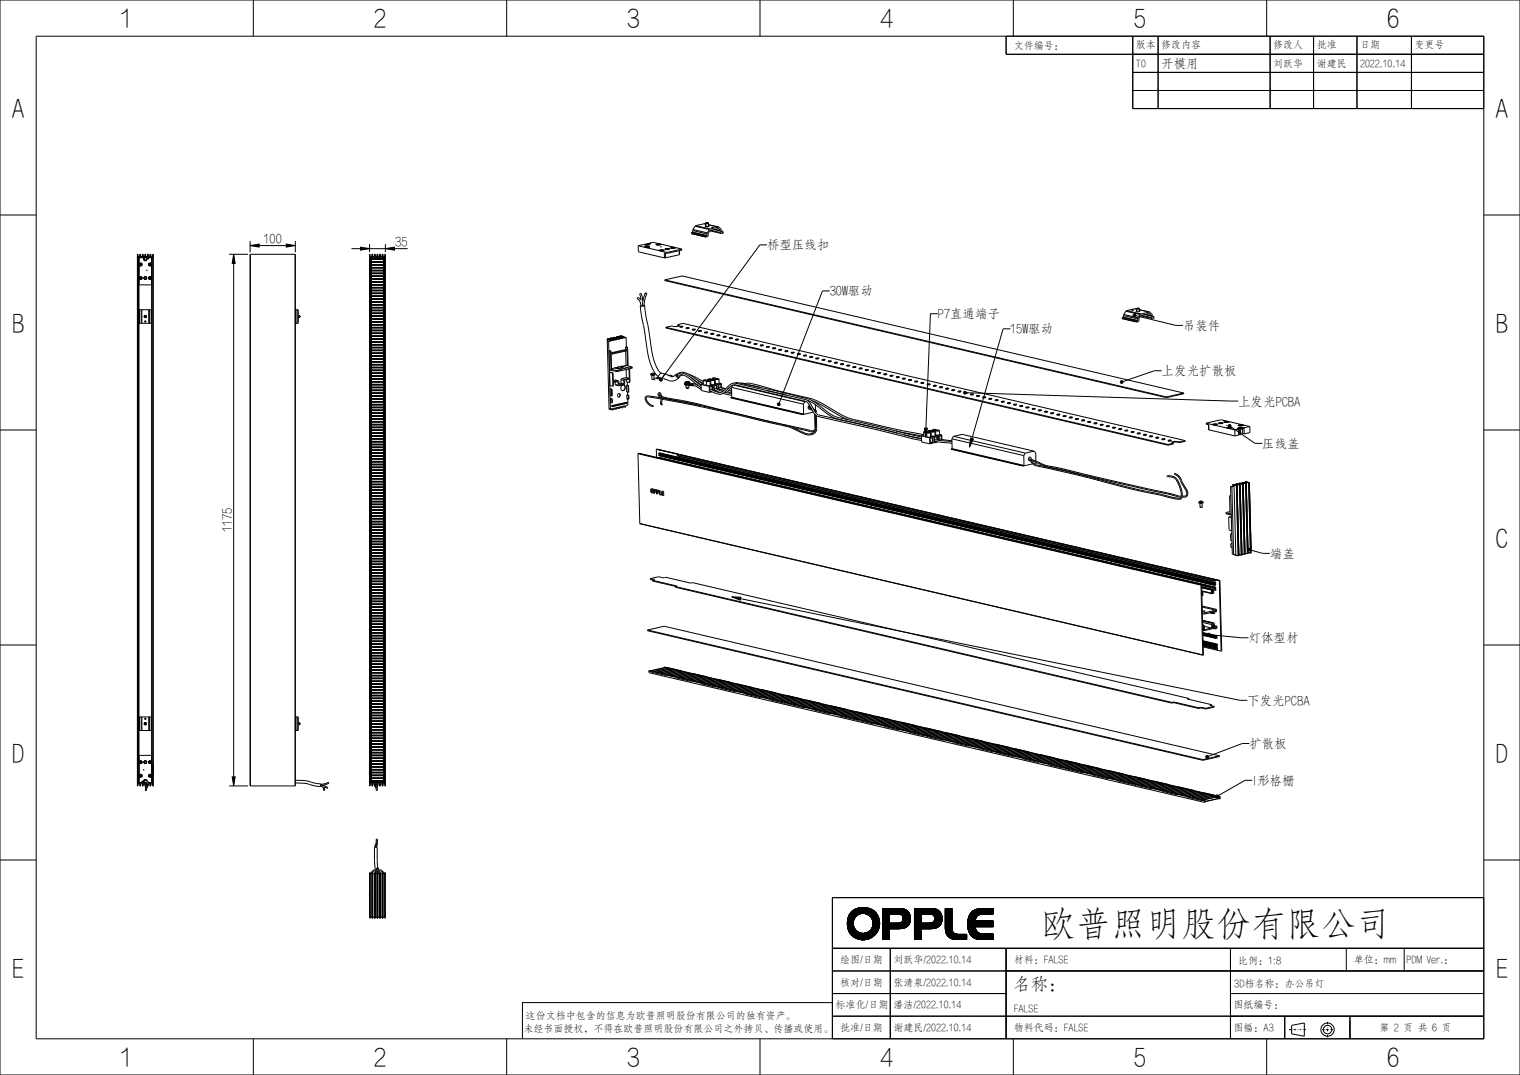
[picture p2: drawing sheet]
<svg xmlns="http://www.w3.org/2000/svg" width="420mm" height="297mm" viewBox="0 0 420 297" stroke-linecap="round" stroke-linejoin="round" font-family="sans-serif">
<defs><g id="words">
<text font-size="9.7" x="287.7" y="258.5">欧普照明股份有限公司</text>
<g font-size="6.9">
<text x="33.3" y="7.5">1</text>
<text x="103.3" y="7.5">2</text>
<text x="173.3" y="7.5">3</text>
<text x="243.1" y="7.5">4</text>
<text x="313.3" y="7.5">5</text>
<text x="383.3" y="7.5">6</text>
<text x="3.3" y="32.2">A</text>
<text x="413.3" y="32.2">A</text>
<text x="3.3" y="91.6">B</text>
<text x="413.3" y="91.6">B</text>
<text x="413.3" y="151">C</text>
<text x="3.2" y="210.6">D</text>
<text x="413.2" y="210.6">D</text>
<text x="3.2" y="270">E</text>
<text x="413.2" y="270">E</text>
<text x="33.3" y="294.5">1</text>
<text x="103.3" y="294.5">2</text>
<text x="173.3" y="294.5">3</text>
<text x="243.1" y="294.5">4</text>
<text x="313.3" y="294.5">5</text>
<text x="383.3" y="294.5">6</text>
</g>
<text font-size="4.8" x="280" y="273.5">名称：</text>
<g font-size="3.5">
<text x="320.9" y="18.8">开模用</text>
<text x="72.8" y="67.2">100</text>
<text x="109.2" y="68.1">35</text>
<text x="212" y="68.9">桥型压线扣</text>
<text x="229.3" y="81.6">30W驱动</text>
<text x="259.1" y="87.9">P7直通端子</text>
<text x="279.2" y="92.1">15W驱动</text>
<text x="326.9" y="91.1">吊装件</text>
<text x="321" y="103.7">上发光扩散板</text>
<text x="342.1" y="112.1">上发光PCBA</text>
<text x="348.8" y="123.7">压线盖</text>
<text x="63.9" y="147.1" transform="rotate(-90 63.9 147.1)">1175</text>
<text x="350.9" y="154.1">端盖</text>
<text x="345" y="177.5">灯体型材</text>
<text x="344.6" y="194.7">下发光PCBA</text>
<text x="345.2" y="206.7">扩散板</text>
<text x="346" y="216.8">I形格栅</text>
</g>
<g font-size="2.8">
<text x="280.1" y="13.5">文件编号：</text>
<text x="313.9" y="13.3">版本</text>
<text x="320.9" y="13.3">修改内容</text>
<text x="351.8" y="13.3">修改人</text>
<text x="363.8" y="13.3">批准</text>
<text x="375.8" y="13.3">日期</text>
<text x="390.9" y="13.3">变更号</text>
<text x="313.9" y="18.5">T0</text>
<text x="351.8" y="18.5">刘跃华</text>
<text x="363.8" y="18.5">谢建民</text>
<text x="375.8" y="18.5">2022.10.14</text>
<text x="232.1" y="266.1">绘图/日期</text>
<text x="246.9" y="266.1">刘跃华/2022.10.14</text>
<text x="280.1" y="266.1">材料：FALSE</text>
<text x="342.2" y="266.2">比例：1:8</text>
<text x="374.1" y="266.1">单位：mm</text>
<text x="388.7" y="266.2">PDM Ver.：</text>
<text x="232.1" y="272.4">核对/日期</text>
<text x="246.9" y="272.4">张清泉/2022.10.14</text>
<text x="341.1" y="272.6">3D档名称：办公吊灯</text>
<text x="145.2" y="281.5">这份文档中包含的信息为欧普照明股份有限公司的独有资产。</text>
<text x="230.9" y="278.6">标准化/日期</text>
<text x="246.9" y="278.6">潘洁/2022.10.14</text>
<text x="280.1" y="279.5">FALSE</text>
<text x="340.9" y="278.6">图纸编号：</text>
<text x="144.6" y="285">未经书面授权，不得在欧普照明股份有限公司之外拷贝、传播或使用。</text>
<text x="232.1" y="284.9">批准/日期</text>
<text x="246.9" y="284.9">谢建民/2022.10.14</text>
<text x="280.1" y="284.9">物料代码：FALSE</text>
<text x="340.9" y="284.9">图幅：A3</text>
<text x="381.1" y="284.7">第 2 页 共 6 页</text>
</g>
</g></defs>
<g fill="none" stroke="#000" stroke-width=".28">
<path d="M0 0h420v297h-420zM10 10h400v277h-400zM70 0v10M140 0v10M210 0v10M278 10v5h132M280 0v10M313 10v20h97M320 10v20M350 0v10M351 10v20M363 10v20"/>
<path d="M375 10v20M390 10v20M313 25h97M313 20h97M0 59.4h10M410 59.4h10M38.1 71.2v-.4h4.1v.4M38.4 78.2h.1M38.4 71.2h3.5M38.6 70.8v.4M38.6 70.8h.1M38.6 71.1h.1"/>
<path d="M38.6 71.1v.1M38.6 71.1h.2M38.7 70.3h.1M38.7 70.3l-.1 .5M38.8 70.3h.1M38.8 70.3v.5M38.8 71.1h.1M38.8 70.8h.1M38.8 70.8v.4M39.3 70.8v.4M39.3 70.8h.1M39.3 71.1h.1"/>
<path d="M39.3 71.2h.1M39.4 71.1h.1M39.4 70.3h.1M39.4 70.3l-.1 .5M39.5 70.3h.1M39.5 70.3l.1 .5M39.5 71.1h.1M39.5 70.8h.1M39.6 70.8l-.1 .4M39.7 71.6h.1M39.9 71.9h.1M40 71.9h-.1"/>
<path d="M40 70.8l.1 .4M40 70.8h.1M40 71.1h.1M40.1 71.2h.1M40.1 71.1h.1M40.1 70.3h.1M40.1 70.3l-.1 .5M40.1 70.3v.5M40.1 77.2h.1M40.2 70.3h.1M40.2 70.3l.1 .5M40.2 71.1h.1"/>
<path d="M40.3 71.1h.1M40.3 70.8h.1M40.3 70.8v.4M40.3 77.2h.1M40.4 71.9h.1M40.4 77.1h.1M40.5 76.9v.1M40.5 71.6h.1M40.8 70.8v.4M40.8 70.8h.1M40.8 71.1h.1M40.8 71.2h.1"/>
<path d="M40.8 70.3h.1M40.8 70.3v.5M40.9 70.3l.1 .5M40.9 70.3h.1M40.9 71.1h.1M41 71.1h.1M41 70.8l-.1 .3M41 70.8h.1M41.5 70.8v.4M41.5 70.8h.1M41.5 71.1h.1M41.5 71.2h.1"/>
<path d="M41.5 71.1h.2M41.5 70.3h.1M41.5 70.3v.5M41.6 70.3h.1M41.6 70.3l.1 .5M41.7 71.1h.1M41.7 70.8h.1M41.7 70.8v.4M41.9 78.2h.1M63.3 70.3h5.2M64.6 70.3l.4 2.5h-.8zM64.6 72.8v141.8"/>
<path d="M69.1 67.9l2.5-.5v.9zM69.1 66.6v3.1M71.6 67.9h7.5M79.1 67.4l2.5 .5-2.5 .4zM81.6 66.6v3.1M97.1 68.7h2.5M99.6 68.3l2.5 .4-2.5 .4zM102.1 67.4v2.2M102.1 68.7h4.4M102.3 71.2v-.4h4v.4M102.5 71.2h3.6M102.6 71.2h.1"/>
<path d="M102.6 71.4h3.4M102.8 70.8v.4M102.8 71.1h.2M102.8 70.9h.1M102.8 70.8h.1M102.8 70.3h.1M102.8 70.3v.5M102.9 70.3h.1M103 70.3v.5M103 70.8h.1M103 70.9h.1M103 70.8v.4"/>
<path d="M103.5 70.8v.4M103.5 71.1h.2M103.5 70.9h.1M103.5 70.8h.1M103.5 70.3h.1M103.5 70.3h.2M103.5 70.3v.5M103.7 70.3h.1M103.7 70.3v.5M103.7 70.8h.1M103.7 70.9h.1M103.7 70.8v.4"/>
<path d="M104.2 70.8v.4M104.2 71.1h.2M104.2 70.9h.1M104.2 70.8h.1M104.2 70.3h.1M104.2 70.3v.5M104.2 70.3h.2M104.4 70.3h.1M104.4 70.3v.5M104.4 70.8h.1M104.4 70.9h.1M104.4 70.8v.4"/>
<path d="M104.9 71.1h.2M104.9 70.9h.1M104.9 70.8h.1M104.9 70.3h.1M104.9 70.3v.9M104.9 70.3h.2M105.1 70.3h.1M105.1 70.3v.5M105.1 70.8h.1M105.1 70.8v.1M105.1 70.8v.4M105.6 70.8v.4"/>
<path d="M105.6 71.1h.2M105.6 70.9h.1M105.6 70.8h.1M105.6 70.3h.1M105.6 70.3v.5M105.6 70.3h.2M105.8 70.3h.1M105.8 70.3v.5M105.8 70.8h.1M105.8 70.9h.1M105.8 70.8v.4M106 71.2h.1"/>
<path d="M106.5 68.7l2.5-.4v.8zM106.5 67.4v2.2M109 68.7h3.7M195 61.6l.1 .9 .5 .1M195.1 62.5l.6 .1M195.7 61.6h-.7M195.7 61.6l-.1 1M195.7 62.5v.1M212 67.7h-2l-27.1 36.9M40 87.5v-.2h.3v.2l-.2 .1M82.4 87.2h.5v.4h-.5M167.8 93.7h.1"/>
<path d="M167.8 93.7l.5 19.2 .4 .1M167.9 93.6h.1M167.9 93.6l-.1 .1M167.9 93.6l.5 .1M168 93.6h.1M168 93.6l.6 .1M168 93.6h-.1M168.2 94.3l.5 18.7M168.3 96.9l.1 5.2M168.3 96.9l.3 .1M168.3 96.9l.5 .1M168.4 93.7v.4"/>
<path d="M168.4 93.7l.3 .1M168.4 93.7h.1M168.4 94.1l.4 .1M168.4 94.1l-.6 .1 .4 .1M168.6 97l.1 .1M168.6 93.7h.3M168.6 93.7h-.2M168.6 93.7h.1M168.7 93.5h.1M168.7 93.5v.2M168.7 97.1l.1 5.1M168.7 93.8l.1 .1"/>
<path d="M168.7 93.8h.1M168.7 93.4v.1M168.7 93.4h.1M168.7 93.5h.5M168.7 93.4l.6 .1M168.8 93.9h.1M168.8 93.9v.3M168.8 97l.1 .1M168.8 97h-.2M168.8 94.2l-.6 .1M168.9 97.1h-.2M168.9 93.4h.1"/>
<path d="M168.9 93.4l.6 .1M168.9 93.4h-.2M168.9 93.7l.1 .1M168.9 93.7h.1M168.9 93.7l-.2 .1M168.9 93.7l.1 .2M169 93.8h.1M169 93.8v.1M169 93.9h-.2M169 93.9h.1M169 93.9v.3M169 94.1h.1"/>
<path d="M169.2 93.5v.4M169.2 93.5l.4 .1M169.2 93.5h.1M169.2 93.9l.4 .1M169.2 93.9l-.2 .1M169.5 93.5l.3 .1M169.5 93.5h-.2M169.5 93.5h.1M169.5 93.3h.1M169.5 93.3v.2M169.6 93.3h.1M169.6 93.3h-.1"/>
<path d="M169.6 93.2l-.1 .1M169.6 93.2h.1M169.6 93.3l.5 .1M169.6 93.6v.1M169.6 93.7v.3M169.6 93.7h.1M169.6 94l-.6 .2M169.7 93.2h.1M169.7 93.2l.6 .1M169.7 93.2h-.1M169.8 93.6h.1M169.8 93.6h-.2"/>
<path d="M169.8 93.6l.1 .1M169.8 93.6v.1M169.8 93.7l.1 .3M169.8 93.7h-.2M169.9 93.7h.1M169.9 94h.1M170.1 93.4v.3M170.1 93.4h.3M170.1 93.4h.1M170.1 93.7l.4 .1M170.1 93.7l-.2 .1M170.1 93.3l.3 .1"/>
<path d="M170.3 93.3l.3 .1M170.3 93.3h-.2M170.3 93.3h.1M170.4 93.1h.1M170.4 93.1v.2M170.4 93.4l.1 .1M170.4 93v.1M170.4 93h.1M170.4 93.1h.5M170.4 93.4h.1M170.5 93.5h.1M170.5 93.5v.3"/>
<path d="M170.5 93.8h.1M170.5 93.8l-.6 .2M170.6 93h.1M170.6 93l.6 .1M170.6 93h-.2M170.6 93.4h.1M170.6 93.4h-.2M170.6 93.4l.1 .1M170.7 93.4h.1M170.7 93.4v.1M170.7 93.5h-.2M170.7 93.5h.1"/>
<path d="M170.7 93.5v.3M170.7 93.8h.1M170.9 93.2v.3M170.9 93.2h.4M170.9 93.5l.4 .1M170.9 93.5l-.2 .1M170.9 93.1v.1M171.2 93.1l.3 .1M171.2 93.1h-.3M171.2 93.1h.1M171.2 92.9h.1M171.2 92.9v.2"/>
<path d="M171.3 92.9h.1M171.3 92.9h-.1M171.3 92.9l.5 .1M171.3 93.2v.1M171.3 93.3h.1M171.3 93.3v.3M171.3 93.6h.1M171.3 93.6l-.6 .2M171.4 92.8h.1M171.4 92.8l.6 .1M171.4 92.8l-.1 .1M171.5 93.2h.1"/>
<path d="M171.5 93.2h-.2M171.5 93.2v.1M171.5 93.3h-.2M171.5 93.3h.1M171.5 93.3v.3M171.6 93.6h.1M171.8 93v.3M171.8 93h.3M171.8 93h.1M171.8 93.3l.4 .1M171.8 93.3l-.3 .1M172 92.9l.3 .1"/>
<path d="M172 92.9l-.2 .1M172 92.9h.1M172.1 93.1h.1M172.1 93l.1 .1M172.1 93.1l.1 .3M172.2 93.4l-.7 .2M172.3 93h.1M172.3 93h-.2M172.3 93l.1 .1M172.4 93h.1M172.4 93v.1M172.4 93.1v.3"/>
<path d="M172.4 93.1h-.2M172.4 93.1h.1M172.4 93.4h.1M172.4 93.2h.6M172.9 95.9v.7M172.9 95.9l.3 .1M172.9 95.9h.5M172.9 96.6l.4 .1M172.9 96.6l-4 .9M172.9 97l.1 4 .4 .1M173 93.2l.1 2.7M173 93.2l-.6 .2"/>
<path d="M173.2 96l.1 .1M173.3 96.1v.6M173.3 96.7l-4.4 1v-.6M173.4 95.9v.2M173.4 95.9l-.2 .1M173.4 96.1l.1 5M173.4 96.1h-.1M176.2 82.7v-.3l.2-.2 .7 .7-.4-1.6 .5-.2 .4 2.1M176.2 82.7h.1M176.2 82.7l.6 .5 .3 1.2M176.9 84.5l.3 2.7 1 5a29.8 29.8 0 0 0 2.1 9.7l.8 1.4 .8 .7M177 84.4l-.1 .1"/>
<path d="M177 84.4h.1M177.1 84.4h-.1M177.1 84.4l.4 .1M177.5 84.5h.1M177.6 84.5h.1M177.5 84.4h.1M177.6 84.4v.1M177.6 83.2l-.1 1.2M177.7 84.3l-.1 .1M177.7 84.3h-.2M177.7 84.3l.3 .1M178 84.4l-.4 .1"/>
<path d="M178 84.4h.1M178.1 84.4l.3 2.6 1 5a28.8 28.8 0 0 0 2 9.4 2.46 2.46 0 0 0 1.5 1.7M178.1 84.4l-1.2 .1M178.3 81l-.7 2.2M178.3 81l.4 .2M178.3 81l.4 .1M178.7 81.2l-.6 1.7-.1 1.5M178.7 81.1h.1M184 90.4v.2l138.7 32.4M184 90.4l138.7 32.4M187.3 89.7l.1 .3M187.3 89.7l1.4-.3 138.8 32.3"/>
<path d="M187.3 89.7l.1 .1M187.4 89.8v.2M187.4 89.8h.1M187.4 90h.1M187.5 89.8l.2 .1v.2M187.5 89.8v.2M187.5 90l.2 .1M187.7 90.1h-2.2l-1.5 .3M187.8 90.4h.4M187.9 90.2l-.1 .2M187.9 90.2l.3 .1M187.9 90.2h.1"/>
<path d="M187.9 90.3l-.1 .1M188.1 90.3h.1M188.2 90.3v.1M188.2 90.3h.1M188.3 90.1l-.4 .1M188.3 90.1h.1M188.4 90.1l.2 .1M188.6 90.2h.1M188.6 90.2l-.4 .1M188.7 90.2l-.5 .2M189.5 90.6l.4 .2M189.5 90.6h.1"/>
<path d="M189.6 90.6l.3 .1M189.6 90.6h-.1M189.6 90.6h.1M189.9 90.7h.1M189.9 90.7v.1M190 90.5h.1M190 90.5l-.4 .1M190.1 90.5h.1M190.1 90.5l.3 .1M190.1 90.5h-.1M190.4 90.6h.1M190.4 90.6v.1l-.5 .1"/>
<path d="M190.4 90.6l-.5 .1M191.2 91v.1M191.2 91h.1M191.2 91.1l.4 .1M191.3 91l.3 .1M191.3 91h-.1M191.3 91.1h-.1M191.6 91.1h.1M191.6 91.1v.1M191.7 91.1h-.1M192 91l-.4 .1M192 91l.1 .1-.5 .1"/>
<path d="M192 91h.1M192.1 91h-.8M192.9 91.4l.4 .2M192.9 91.4h.1M193 91.4l.3 .1M193.3 91.5h.1M193.3 91.5v.1M193.4 91.3h.1M193.4 91.3l-.4 .1M193.5 91.3l.3 .1M193.5 91.3h-.1M193.5 91.3h.1"/>
<path d="M193.8 91.4h.1M193.8 91.4l-.5 .1M193.8 91.4l-.5 .2M194.7 91.8v.1M194.7 91.8h.1M194.7 91.9l.3 .1M194.7 91.8l.3 .1M194.7 91.9h.1M195 91.9h.1M195 91.9v.1M195.1 91.9h-.1M195.1 91.9h.1"/>
<path d="M195.1 91.7l-.4 .1M195.2 91.7h-.1M195.2 91.7h.3M195.5 91.8h-.1M195.5 91.8l-.4 .1M195.5 91.7v.1M195.5 91.7l-.1 .1M195.5 91.8l-.5 .2M196.4 92.2l.3 .2M196.4 92.2h.1M196.4 92.2l.3 .1M196.5 92.2h-.1"/>
<path d="M196.7 92.3v.1M196.9 92.1h.1M196.9 92.1l-.4 .1M196.9 92.1l.3 .1M197.2 92.2h.1M197.2 92.2l.1 .1-.6 .1M197.2 92.2l-.5 .1M198.1 92.6v.1M198.1 92.6h.1M198.1 92.7l.3 .1M198.1 92.6l.3 .1M198.1 92.7h.1"/>
<path d="M198.4 92.7h.1M198.4 92.7v.1M198.5 92.7h-.1M198.6 92.5l-.5 .1M198.6 92.5h.1M198.6 92.5h.3M198.9 92.6l-.4 .1M198.9 92.5l.1 .2-.6 .1M198.9 92.5v.1M199.8 93l.4 .2M199.8 93h.1M199.9 93l.2 .1"/>
<path d="M200.1 93.1h.1M200.1 93.1l.1 .1M200.3 92.9h-.1M200.3 92.9l-.4 .1M200.3 92.9l.3 .1M200.3 92.9h.1M200.4 92.9h.1M200.6 93h.1M200.6 93l.1 .1-.5 .1M200.6 93l-.5 .1M201.5 93.4v.1M201.5 93.4h.1"/>
<path d="M201.5 93.5l.4 .1M201.5 93.4l.3 .1M201.6 93.5h-.1M201.8 93.5h.1M201.9 93.5v.1M201.9 93.5h.1M201.9 93.5h-.1M202 93.3l-.5 .1M202 93.3h.1M202 93.3h.3M202.3 93.4l-.4 .1M202.4 93.4l-.5 .2"/>
<path d="M202.4 93.4h-.1M203.2 93.8l.4 .2M203.2 93.8h.1M203.3 93.8l.3 .1M203.3 93.8h-.1M203.3 93.8h.1M203.6 93.9v.1M203.6 93.9h.1M203.7 93.7h.1M203.7 93.7l-.4 .1M203.7 93.7l.3 .1M203.8 93.7l.2 .1"/>
<path d="M204 93.8h.1M204 93.7l.1 .1M204 93.8l-.4 .1M204.1 93.8l-.5 .2M204.9 94.2v.1M204.9 94.2h.1M204.9 94.3l.4 .1M204.9 94.2l.3 .1M205 94.2h.1M205 94.3h-.1M205.2 94.3h.1M205.3 94.3h.1"/>
<path d="M205.3 94.3v.1M205.3 94.3h-.1M205.4 94.1l-.5 .1M205.4 94.1h.1M205.5 94.1h.2M205.7 94.2l-.4 .1M205.7 94.1l.1 .2-.5 .1M205.7 94.1v.1M206.6 94.6l.4 .2M206.6 94.6h.1M206.7 94.6l.3 .1M206.7 94.6h-.1"/>
<path d="M206.7 94.6h.1M207 94.7v.1M207.1 94.5h.1M207.1 94.5l-.4 .1M207.2 94.5l.2 .1M207.2 94.5h-.1M207.2 94.5h.1M207.4 94.6h.1M207.5 94.5v.2l-.5 .1M207.5 94.6l-.5 .1M208.3 95v.1M208.3 95h.1"/>
<path d="M208.3 95.1l.4 .1M208.4 95l.3 .1M208.4 95.1h-.1M208.7 95.1h.1M208.7 95.1v.1M208.8 94.9l-.4 .1M208.8 94.9h.1M208.8 94.9h.3M209.1 94.9v.1M209.1 95l-.4 .1M209.1 94.9l.1 .1M209.2 95l-.5 .2"/>
<path d="M209.2 95h-.1M210 95.4l.4 .2M210 95.4h.1M210.1 95.4l.3 .1M210.4 95.5v.1M210.4 95.5h.1M210.5 95.3h.1M210.5 95.3l-.4 .1M210.6 95.3h.1M210.6 95.3l.3 .1M210.6 95.3h.3M210.9 95.4h.1"/>
<path d="M210.9 95.3v.1M210.9 95.4l-.5 .1M210.9 95.4l-.5 .2M211.7 95.8v.1M211.7 95.8h.1M211.7 95.9l.4 .1M211.8 95.8l.3 .1M211.8 95.8h.1M211.8 95.9h-.1M212.1 95.9h.1M212.1 95.9v.1M212.3 95.7l-.6 .1"/>
<path d="M212.3 95.7h.1M212.3 95.7h.2M212.5 95.7v.1M212.5 95.8l-.4 .1M212.5 95.7l.1 .2-.5 .1M213.4 96.2l.4 .2M213.4 96.2h.1M213.5 96.2l.3 .1M213.5 96.2h-.1M213.5 96.2h.1M213.8 96.3v.1M213.9 96.1h.1"/>
<path d="M213.9 96.1l-.4 .1M214 96.1h.1M214 96.1h.3M214.3 96.2h.1M214.3 96.1v.2l-.5 .1M214.3 96.2l-.5 .1M215.1 96.6l.1 .1M215.1 96.6h.1M215.2 96.7l.3 .1M215.2 96.6l.3 .1M215.2 96.7h.1M215.5 96.7h.1"/>
<path d="M215.5 96.7v.1M215.6 96.7h-.1M215.6 96.5l-.4 .1M215.6 96.5h.4M215.9 96.5v.1M216 96.6l-.4 .1M216 96.5h.1M216 96.5l-.1 .1M216 96.5l-.5 .3M216.9 97l.3 .1M216.9 97v.1l.3 .1M217 97h-.1"/>
<path d="M217.2 97.1v.1M217.3 97.1h-.1M217.3 96.9h.1M217.3 96.9l-.4 .1M217.4 96.9h-.1M217.4 96.9h.1M217.4 96.9h.3M217.8 96.9h.1M217.7 97l-.4 .1M217.8 96.9l-.6 .3M218.6 97.5l.3 .1M218.6 97.4l.3 .1"/>
<path d="M218.6 97.4v.1M218.6 97.4h.1M218.6 97.5h.1M218.9 97.5h.1M218.9 97.5v.1M219 97.5h-.1M219 97.5h.1M219.1 97.3l-.5 .1M219.1 97.3h.1M219.1 97.3h.3M219.4 97.3h.1M219.4 97.4l-.4 .1"/>
<path d="M219.5 97.3l-.6 .3M220.3 97.8l.3 .2M220.3 97.8h.1M220.4 97.8l.2 .1M220.4 97.8h-.1M220.4 97.8h.1M220.6 97.9h.1M220.6 97.9v.1M220.8 97.7h.1M220.8 97.7l-.4 .1M220.8 97.7h.3M221.1 97.7v.1"/>
<path d="M221.1 97.7l.1 .2-.6 .1M221.1 97.8l-.5 .1M222 98.3l.4 .1M222 98.2l.3 .1M222 98.2v.1M222 98.2h.1M222 98.3h.1M222.3 98.2h.1M222.3 98.2l.1 .1M222.3 98.3h.1M222.4 98.3h.1M222.4 98.3v.1"/>
<path d="M222.8 98.1v.1M222.8 98.2l-.4 .1M222.8 98.1h.1M222.8 98.1l-.8 .1M222.9 98.1l-.5 .3M222.9 98.1l-.1 .1M223.7 98.6l.4 .2M223.7 98.6h.1M223.8 98.6l.3 .1M224.1 98.7v.1M224.1 98.6v.1M224.2 98.5h.1"/>
<path d="M224.2 98.5l-.4 .1M224.2 98.5h.3M224.3 98.5h.1M224.3 98.5h-.1M224.5 98.5v.1M224.5 98.6h-.4M224.6 98.5l-.5 .3M224.6 98.5l-.1 .1M225.4 99v.1M225.4 99h.1M225.4 99.1l.4 .1M225.4 99l.3 .1"/>
<path d="M225.5 99h.1M225.5 99.1h-.1M225.7 99h.1M225.8 99.1v.1M225.8 99.1h.1M225.9 98.9l-.5 .1M225.9 98.9h.1M225.9 98.9h.3M226.2 98.9v.1M226.2 99l-.4 .1M226.2 98.9h.1M226.3 98.9l-.5 .3"/>
<path d="M226.3 98.9l-.1 .1M227.1 99.4l.4 .2M227.1 99.4h.1M227.2 99.4l.3 .1M227.2 99.3l-.1 .1M227.2 99.3v.1M227.5 99.5v.1M227.6 99.3h.1M227.6 99.3l-.4 .1M227.7 99.3h.3M227.7 99.3h.1M227.9 99.3v.1"/>
<path d="M227.9 99.3l.1 .2-.5 .1M228 99.3l-.5 .2M228.8 99.9l.4 .1M228.9 99.8l.3 .1M228.9 99.8l-.1 .1M228.9 99.8h.1M228.9 99.9h-.1M229.1 99.8h.1M229.2 99.8v.1M229.2 99.9v.1M229.2 99.8h.1M229.2 99.8h-.1"/>
<path d="M229.3 80.4h-2l-12 30.9M229.3 99.7l-.4 .1M229.3 99.7h.1M229.4 99.7h.2M229.6 99.8l-.4 .1M229.6 99.7l.1 .2-.5 .1M229.6 99.7v.1M259.1 86.7h-2l-1.3 31.6M279.2 90.8h-2l-8.6 30.4M313.1 87l.3-.3 .3 .1 .2 .3-.2 .3-.3 .1-.3-.2zM313.9 87.2l11 2.7h2M314.1 85.3v.8"/>
<path d="M314.1 86.1h.1M314.7 85.2l-.6 .1M314.7 85.2l.1 .9M0 118.8h10M168.3 112.9l.1 .1M168.3 113h.1M168.4 113l.5 .2M168.4 113h.1M168.4 102.1l1.8 .5M168.4 102.1l.4 .1M168.4 102.9l.1 3.6 .8 .2M168.4 102.9l.8 .2"/>
<path d="M168.4 102.9l.9 .1M168.6 107.5v1.8l.3 .1M168.6 107.5l.3 .1M168.6 107.5h.5M168.7 111.2l.4 .1M168.7 113l.6-.1v.3M168.9 113v.2M168.9 107.6l.1 .1M168.9 113.2h.1M169 113.2h.2M169 110.3v.1M169 107.7v1.6"/>
<path d="M169 102.1l1.2 .2M169 112.1l.2 .3M169 112.1h.2M169 109.3l-.1 .1M169 110.4l.1 .9M169.1 107.5v.1M169.1 107.5l-.2 .1M169.1 107.6l.1 1.7M169.1 107.6l-.1 .1M169.1 110.2l.1 .1M169.1 110.2h-.5l.4 .1M169.1 110.2l-.1 .1"/>
<path d="M169.2 109.3l-.3 .1M169.2 109.3h-.2M169.2 103.1l.1 .1M169.2 110.3v.9l-.1 .1M169.2 110.3l-.2 .1M169.2 112.1v.1M169.2 112.2v.2M169.3 103.2v3.4M169.3 113.2h-.1M169.3 103l.1 .1M169.3 103l-.1 .1M169.3 106.6v.1"/>
<path d="M169.4 103.1l.1 2.4 1.3-.3M169.4 103.1l-.1 .1M169.5 106.6l-.2 .1M169.5 106.6h-.2M169.5 112.9l.3 .1M169.5 113.1l-.3 .1M169.5 113.1l-.2 .1M169.7 112.8l.1 .2M169.8 113h.1M169.8 113l.3 .1M170 105l.8 .2M170 105l-.5 .1"/>
<path d="M170 105.6v.6M170 106.2l.9 .4M170 106.2l.8 .2M170.1 113.1h.1M170.1 113v.1M170.1 113v-.3l-.6 .1v.3M170.2 102.3h.6v.3M170.2 102.3v.3M170.4 112.7l.2 .1M170.4 112.9l-.3 .2M170.4 112.9l-.3 .1M170.6 105.5h.2"/>
<path d="M170.6 112.6v.2M170.6 112.8h.1M170.6 112.8l.3 .1M170.8 105.2h.1M170.8 102.6h-.6M170.8 105.5l-1.3 .2v.9M170.8 105.5v.9M170.8 106.4l.1 .2M170.8 105.2l.2 1.2 1.4-.4M170.9 112.9h.1M171 112.8l-.1 .1M171 112.8v-.3l-.6 .1v.3"/>
<path d="M171.2 112.5l.3 .1M171.2 112.7l-.3 .2M171.2 112.7l-.2 .1M171.4 112.4v.2M171.4 112.6h.1M171.5 112.6l.3 .1M171.6 104.9v1M171.6 104.9l.8 .2M171.6 105.9l.8 .1M171.6 105.9l-.6 .1M171.8 104.6l-.2 .3M171.8 104.6l.8 .2"/>
<path d="M171.8 112.6v.1M171.8 112.6v-.3l-.6 .1v.3M172 112.3l.3 .1M172.1 112.5l-.3 .2M172.1 112.5l-.3 .1M172.3 112.2v.2M172.3 112.4h.1M172.3 112.4l.3 .1M172.4 105.1v.9M172.6 104.8l-.2 .3M172.6 112.5h.1M172.7 112.4l-.1 .1"/>
<path d="M172.7 112.4v-.3l-.7 .1 .1 .3M172.9 112.3l-.3 .2M172.9 112.3l-.2 .1M173 102.1l.1 2.2M173.1 104.3l.8 .2M173.1 104.3l-1.3 .3M173.1 104.9v.6l.7 .2M173.1 106.4l.1 1.9 .3 .1M173.1 106.4l.4 .1M173.1 106.4l.5 .1M173.2 109.1v1M173.2 109.1l.3 .1"/>
<path d="M173.2 110.1l.5 .2M173.2 110.1l.4 .1M173.3 105.6l.1 .8M173.3 111.2l.1 .1M173.3 111.2l-4.3 .9M173.3 111.2l-4.1 .9M173.4 111.3l-4.2 1.1M173.4 111.3l-4.2 .9M173.4 109.1l.3 .1M173.4 109.1h-.2M173.4 101.1l1.3 .3M173.4 101.1l-.1-4.2-4.4 1 .1 4.4-.2-.1"/>
<path d="M173.4 108.3v.8M173.4 110.2l.1 1.7-.6 .2v.2M173.5 106.5v.1M173.5 109.2l.1 .1M173.5 106.6l.1 1.7M173.6 102h.2M173.6 108.3l-.1 .1M173.6 109.3v.9M173.6 110.2l.1 .1M173.6 106.5l.1 .1M173.6 106.5h-.1M173.7 106.6v1.6"/>
<path d="M173.7 106.6h-.2M173.7 109.2l.1 .1M173.7 109.2h-.2M173.7 101.9l.2 .1M173.7 108.2l-.2 .2M173.7 108.2l-.1 .1M173.8 102v.1M173.8 109.3l-.1 1M173.8 109.3h-.2M173.8 102.1l.1 2.4M173.9 104.5l-1.3 .3M173.9 102l.1 .1"/>
<path d="M173.9 102h-.1M173.9 105.6v-.9l-1.3 .3-.1 1.2-1.6 .4M173.9 105.6l-.1 .1M174 102.1l.1 3.4M174 102.1h-.2M174.1 105.5l-.3 .2M174.1 105.5l-.2 .1M174.5 101.8l-3.7 .8M174.7 101.4l-.2 .4M179.8 103.4l.1 .3h.2M179.9 103.3l-.1 .1M180.1 103.7v1"/>
<path d="M180.1 104.8h.1M180.1 103.2l-.2 .1M180.1 103.2h.1M180.1 104.8h.6M180.1 104.8h.5M180.2 103.2h-.1M180.2 103.2h.1M180.2 103.2v.1M180.2 103.3h.1M180.2 103.3h.3M180.3 103.1l-.1 .1M180.3 103.1l-.1 .2"/>
<path d="M180.3 103.1h.1M180.3 103.1v.1M180.4 112l-.7-.2-.7-.7-.4-.8v-.5l.6-.1 1.9 .2 10.9 2.1 23.5 5.4a33.6 33.6 0 0 1 7.4 2.7l1.5-.1 1.1-.8 .2-.8-.1-3.6M180.4 112v.3M180.5 103.1h-.2M180.5 103.1v.1M180.5 103.1h.1M180.5 103.2h.1M180.6 103.2h.1M180.6 103.1h.1M180.6 103.1l-.1 .2M180.6 103.2l-.1 .1"/>
<path d="M180.6 103.1l.3 .2M180.7 103.2h.1M180.7 103.7v1M180.7 103.7h-.6M180.7 104.7l-.1 .1M180.7 104.7v.1M180.7 104.7h.1M180.9 103.3l.1 .1M180.9 103.3l-.5 .1-.5-.1M181 103.4v.2l-.3 .1M181 103.4h-1.2M182.2 108.8l-.1 .2 .2 .3 1.4 .5 7.7 1.4 12.8 3.2"/>
<path d="M182.2 108.8l.3 .6M182.2 108.7v.1M182.3 104.8l.2-.2h.4l.1 .3-.1 .4h-.4l-.2-.2zM182.6 109.7v.2M182.7 110.2l-.2 1.3 .3 .3M182.8 111.5h.1M182.8 111.5l.1 .1M182.8 109.5l-.4-.9h-.5l-.1 .3 .2 .4 1.1 .6 8.9 1.8M182.9 109.8v.2M182.9 111.6l-.1 .2M182.9 111.6h.1M182.9 110.3l-.1 1.2"/>
<path d="M186.8 103.4l-.7 .6-.7 .1M186.8 103.4v.4l.2 .3 .4 .2 .3-.1M187.1 103.6l-.2 .3 .4 .1M187.1 103.6l.2 .4M187.1 103.6h.1M187.1 103.6l.7-.4 .8-.1 2.2 1.1M187.2 103.3l-.1 .3M187.2 103.3l.7-.4 .7-.1 1.7 .6M187.2 103.3l.1 .1M187.2 103.3l-.4 .1M187.3 104h.1M187.3 104l.3 .2 .2-.2"/>
<path d="M187.4 103.9l-.1 .1M187.4 103.9h.1M187.4 103.9l.8-.3 1.2 .3 4.3 3.2M187.7 104.2l-.9 .8-1.1 .3-2.4-.7M187.7 104.2h.1M187.8 104l-.1 .2M188.7 103.6l-.9 .4M189.1 105.9l.1 .3M189.1 106.1l.1 .1M189.1 106.1h.1M189.1 106.2h.1M189.2 106.2h.1"/>
<path d="M189.2 106.2v.1M189.2 106.3l.3 .1M189.2 106.3h.2M189.3 106.2h.1M189.3 105.8l-.2 .1M189.4 105.6l.9 .1M189.4 105.5v.1M189.4 106.2v.1M189.4 106.2l.1 .1M189.4 106.2h.1M189.4 106.3h.1M189.4 106.3l.5 .1"/>
<path d="M189.5 105.5l-.2 .2M189.5 105.5h-.1M189.5 105.5h.1M189.5 106.3h.1M189.5 106.3h.4M189.5 106.4h.4M189.5 106.4l.1 .5M189.6 106.9h.1M189.6 106.3h.1M189.6 105.5h-.1M189.6 105.5h.1M189.6 106.3h.2"/>
<path d="M189.7 105.5h.2M189.7 105.5h-.1M189.8 105.5l-.4 .2 .4-.1M189.8 105.5h-.3M189.8 105.5v.1M189.8 105.6h.3M189.8 106.3h.1M189.9 106.3v.1M189.9 106.3h.1M189.9 106.4l.7 .1M189.9 105.5h.1M190.1 105.5l.2 .2"/>
<path d="M190.1 105.5h.3M190.1 105.5v.1M190.1 105.6l.2 .1M190.1 106.3h-.2M190.1 106.3h.1M190.2 106.3l.4 .1M190.2 105.5h-.5M190.2 105.5h.1M190.2 105.5h-.3M190.3 103.4l4 2M190.3 103.4l2.5 1.7M190.3 105.5h.1"/>
<path d="M190.3 106.3h-.2M190.3 106.2l-.4 .1M190.3 106.4l.1 .5M190.4 106.2l-.1 .1M190.4 106.9l-.1 .4h-.3h-.4v-.4M190.4 106.9h-.8M190.4 106.9h.1M190.4 106.2h.1M190.4 105.5h.1M190.4 105.5l.2 .2M190.4 105.5l-.1 .2M190.5 106.2h-.2"/>
<path d="M190.6 106.2h-.1M190.6 106.2h.1M190.6 106.3v.2M190.6 106.4h.1M190.6 106.4l.8 .1M190.6 106.3l-.7 .1M190.6 105.7l-.7 .1-.6-.1M190.6 105.7l-.1 .2-.6 .1h-.6v-.3M190.6 105.8l.1 .1M190.6 106.4l.8 .2M190.6 106.4v.1M190.6 106.2v.1"/>
<path d="M190.6 106.2l.4 .1M190.7 106.2h-.1M190.7 106.2h-.2M190.7 106.2h.1M190.7 106.1v.1M190.7 106.1h.1M190.7 105.9l-.8 .2-.8-.2M190.7 105.9v.3M190.8 104.2l2.9 2.1M190.8 104.2l2.9 2.4M190.9 106.1l-.3 .1M190.9 106.1h.1"/>
<path d="M191 106.3h.1M191.1 106h.1M191.1 106l-.1 .4-.4-.1M191.1 106l.3 .1M191.1 106l.5 .1M191.4 106.5h.1M191.4 106.1h-.5M191.4 106.6h.1M191.6 106h-.5M191.6 106l1.4 .6M191.6 106.1h-.2M191.6 106.1l-.2 .1v.4"/>
<path d="M191.6 106.5l-.2-.1 2.3 1.1M191.6 106.5h-.2M191.6 106.5l-.2 .1M191.7 106.5h-.1M192 111.7l-10.8-2-2-.3-.7 .1-.2 .7 .4 .9 .8 .9 .9 .3M192 111.7l12.2 2.7M192 111.7l1.3 .3M192.8 105.1l1.5 .8M192.8 105.1l1.4 1M193.7 106.2l.1 1.7 2.2 .5M193.7 106.2l2.3 .5M194.3 105.1v1.2h.9"/>
<path d="M194.3 106.1l-.6 .1M194.5 105.1h.7zM195.3 105.1h-1M195.3 105.1v.1M195.3 105.2l-.1 .1M195.3 105.2l.9 .1M195.4 105.3h.6zM195.5 104.8l.1 .4M195.7 104.8h.7zM196 106.7v1.7M196.1 107.6l3.1 .8 2.6-2.2 1.2-.4 10.7 2.5M196.2 108.1h.1"/>
<path d="M196.2 105.3v1.2l-.5 .1-.5-.1v-1.2M196.2 105.3h-1M196.2 106.4l.7 .1M196.3 106.2v.2M196.3 106.2l.9 .2M196.3 106.2l-.1 .1M196.4 106.1h-.2M196.6 104.8h-1.1M196.6 104.8v.1M196.6 104.9l.8 .1M196.6 104.9l-.2 .1M196.6 105h.6z"/>
<path d="M196.7 107.7v-1l-.6 .2 .1 1.3 .2-.1M196.8 108.2l-.8 .2M196.8 104.5v.4M196.9 106.5v1.3M196.9 106.5l-.9 .2M197 104.5h.6zM197.2 106.4v1.5M197.4 107.2l.7 .2M197.4 107.8l1.7 .7M197.4 105h-1M197.4 105l.1 1.2-.6 .1-.5-.1v-1.2M197.5 106.1l.6 .1"/>
<path d="M197.6 106v.1M197.6 106l.8 .2M197.6 106h-.1M197.6 107.3l2.1 .9M197.6 105.8h-.1M197.8 104.5h-1M197.8 104.5v.2M197.8 104.7h-.2M197.8 104.7h.9M197.8 104.7h.7zM198 107.3l-.1-.8-.6 .1 .1 1.3 .3-.1M198 108l-.5 .1"/>
<path d="M198.1 106.2v1.2M198.1 106.2l-.9 .2M198.1 107.4l1.9 .5M198.4 106.2l.1 1.2M198.6 107l.8 .1M198.7 104.7v1.2l-.5 .1-.6-.1v-1.2M198.7 104.7h-1.1M198.7 105.8l.6 .2M199 107.5l-.1 .1M199.1 107.1l1.3 .4M199.2 107.1v-.9l-.6 .1v1.2l.8 .1M199.3 106l.1 1.1"/>
<path d="M199.3 106l-.9 .2M199.4 107.1l1.1 .3M199.4 107.6l-.1 .1M199.4 107.6l.7 .3M199.8 108.7l2.4 .4M200.2 108.3l2 .3M201 108.2l-.5 .2M201 108.2h.1M201 108.1l1.1 .4M201.4 107.8h.1M201.5 107.8h.1M201.5 107.1l-.5 .5"/>
<path d="M201.5 107.8l.6 .2h-.4M202.1 108.5h.1M202.1 107.1l-1.1 1.1M202.2 108.5h-.1M202.5 106.4l-3.2 2.5-.9-.1-2.2-.7M202.7 106.3l20 4.6 .8 .7 1.6 2.8M203 105.8l1-.1 19.1 4.4 1.8 .9 2.4 1.8a11.6 11.6 0 0 0 7.3 3.2l20 4.7M203 105.8h.1M204.2 114.4l.9 .2M205.1 114.6l10.4 2.5M205.6 106.1l1.1-.2 1.1 .1 8.1 2.2 7.9 1.8 1.9 .7 2.3 1.2a26.2 26.2 0 0 0 7.9 4l12.3 2.8 7 1.4M206.7 106.3l3.4 .8"/>
<path d="M212 107.9l1.7 .4M213.7 108.3l1.2 .3M213.7 108.3l1.3 .3M214.8 111.5l.3-.2 .3 .1 .2 .3-.2 .3-.3 .1-.3-.2zM214.9 108.6l8.1 1.9 .8 .9 1.6 2.7 .7 .5 28.5 6.6M215 108.6l2.2 .5M215.5 117.1l.5 .1M216 117.2l3.2 .9M219.2 118.1l4 1.8 1.4-.2 .7-.8M219.2 118.1l5 1.2 .7-.1 .4-.3M223.2 110.6a31.2 31.2 0 0 1 6.2 4.3l1.9 .8 16.8 4M223.3 112.6l.9 .3"/>
<path d="M223.3 112.5l.8 .3M223.3 112.9l1.2 .5M223.4 112.2l.5 .2M224.5 110.7l2.3 1.1 5 2.9 2.6 1.3M224.6 112.8l.6 .6 .3 .8M225.1 114.4h.1M225.1 114.4l.1 4-.5 .6-8.7-1.8M225.1 114.4l.2 .2M225.3 114.6v4.3M225.3 114.6l.8 .5 28.5 6.6M230.5 100.2l.4 .2M230.5 100.2h.1"/>
<path d="M230.6 100.2h.2M230.9 100.2v.1M230.9 100.3v.1M231 100.1h-.4M231 100v.1M231.1 100.1h.1M231.1 100.1h.3M231.1 100.1h-.1M231.4 100.1v.1M231.4 100.1l-.5 .2M231.4 100.1l-.5 .3M231.4 100.1h.1"/>
<path d="M232.2 100.6v.1M232.2 100.6h.1M232.2 100.7l.4 .1M232.3 100.6h.3M232.3 100.6h.1M232.3 100.7h-.1M232.6 100.6h.1M232.6 100.7v.1M232.6 100.6v.1M232.7 100.6h-.1M232.7 100.5l-.4 .1M232.8 100.4l-.1 .1"/>
<path d="M232.8 100.4l.2 .1M233 100.6h-.4M233.1 100.5l-.5 .3M233.1 100.5l-.1 .1M233.9 101l.4 .2M233.9 101h.1M234 101l.3 .1M234 100.9l-.1 .1M234 100.9v.1M234.3 101.1v.1M234.3 101v.1M234.4 100.9h.1"/>
<path d="M234.4 100.9h-.4M234.5 100.9h.1M234.5 100.9h.3M234.8 100.9h.1M234.8 100.9l-.4 .1M234.8 100.9l-.5 .3M235.6 101.4v.1M235.6 101.4h.1M235.6 101.5l.4 .1M235.7 101.4h.3M235.7 101.4h-.1M235.7 101.5h-.1"/>
<path d="M236 101.4h.1M236 101.4v.2M236.1 101.4h-.1M236.2 101.2l-.5 .2M236.2 101.2v.1M236.2 101.3h.3M236.4 101.4h-.4M236.4 101.3l.1 .2-.5 .1M236.4 101.3v.1M237.4 101.8h.3M237.4 101.8v.1l.3 .1M237.5 101.7l-.1 .1"/>
<path d="M237.7 101.8h.1M237.7 101.8v.2M237.8 101.7h.1M237.8 101.7h-.4M237.9 101.7h.3M237.9 101.7h-.1M237.9 101.7h.1M238.2 101.7h.1M238.2 101.7l-.5 .1M238.2 101.7l-.5 .3M239.1 102.2v.1M239.1 102.2h.1"/>
<path d="M239.1 102.3l.3 .1M239.1 102.2h.3M239.1 102.3h.1M239.5 102.2h.1M239.4 102.2h.1M239.4 102.2v.2M239.5 102.1l-.4 .1M239.6 102l-.1 .1M239.6 102l.3 .1M239.9 102.1v.1M239.9 102.1l-.4 .1M239.9 102.1h.1"/>
<path d="M240 102.1l-.6 .3M240 102.1l-.2 .1M240.8 102.6l.3 .2M240.8 102.6h.1M240.8 102.6h.3M240.9 102.5l-.1 .1M240.9 102.5v.1M241.1 102.6v.2M241.2 102.6h-.1M241.2 102.5h-.3M241.3 102.4l-.1 .1M241.3 102.5l-.4 .1"/>
<path d="M241.3 102.4h.1M241.3 102.5h.3M241.6 102.5h.1M241.6 102.5l-.4 .1M241.7 102.5l-.6 .3M242.5 103v.1M242.5 103h.1M242.5 103.1l.3 .1M242.5 102.9v.1M242.5 103h.3M242.5 103.1h.1M242.8 103h.1"/>
<path d="M242.8 103v.2M242.9 103h-.1M243 102.8l-.5 .1M243 102.8h.1M243 102.8l.3 .1M243.3 102.9l.1 .2-.6 .1M243.3 102.9v.1M243.3 102.9l-.4 .1M244.3 103.4h.2M244.3 103.3l-.1 .2 .4 .1M244.3 103.3v.1M244.5 103.4h.1"/>
<path d="M244.6 103.4v.2M244.7 103.2l-.1 .1M244.7 103.3h-.4M244.7 103.3h.3M244.7 103.2h.1M244.8 103.2h.1M244.8 103.2l-.2 .1M245 103.3h.1M245 103.3l.1 .2-.5 .1M245 103.3l-.4 .1M245.9 103.8v.1M245.9 103.9l.4 .1"/>
<path d="M245.9 103.8h.3M245.9 103.7v.1M246 103.9h-.1M246.3 103.8h.1M246.2 103.8h.1M246.3 103.8v.2M246.4 103.6l-.5 .1M246.4 103.6h.1M246.4 103.6l.3 .1M246.7 103.7l-.4 .1M246.7 103.7h.1M246.8 103.7l-.5 .3"/>
<path d="M246.8 103.7h-.1M247.6 119.1l7 1.3M247.6 104.2l.4 .2M247.7 104.2h.3M247.7 104.1l-.1 .1M248 104.2v.2M248 104.2h.1M248.1 104h.1M248.1 104.1h-.4M248.2 104h.1M248.1 104.1h.4M248.2 104h-.1"/>
<path d="M248.4 104.1h.1M248.4 104.1l-.4 .1M248.5 104.1l-.5 .3M248.5 104.1h-.1M249.3 104.6v.1M249.3 104.6h.1M249.3 104.7l.4 .1M249.3 104.6h.4M249.4 104.6h.1M249.4 104.7h-.1M249.6 104.6h.1M249.7 104.6v.2"/>
<path d="M249.7 104.6h.1M249.7 104.6h-.1M249.8 104.4l-.5 .2M249.8 104.4h.1M249.9 104.4l.2 .1M250.1 104.5h.1M250.1 104.5l-.4 .1M250.2 104.5l-.5 .3M251 104.9l.4 .3M251 104.9l.1 .1M251.1 105h.3M251.1 104.9h-.1"/>
<path d="M251.1 104.9v.1M251.4 105v.2M251.5 104.8h.1M251.5 104.9h-.4M251.6 104.9h.3M251.6 104.8h.1M251.9 104.9h.1M251.9 104.9v.2l-.5 .1M251.9 104.9l-.5 .1M252.7 105.5l.4 .1M252.8 105.4h.3M252.8 105.3l-.1 .2"/>
<path d="M252.8 105.4h.1M252.8 105.5h-.1M253 105.4h.1M253.1 105.4h.1M253.1 105.4v.2M253.2 105.2l-.4 .1M253.2 105.2l.3 .1M253.5 105.3h.1M253.5 105.3l-.4 .1M253.6 105.3l-.5 .3M253.6 105.3h-.1M254.4 105.7l.4 .3"/>
<path d="M254.4 105.7l.1 .1M254.5 105.8h.3M254.8 105.8v.2M254.8 105.8h.1M254.9 105.6h.1M254.9 105.7h-.4M255 105.6h-.1M255 105.7h.3M255 105.6h.1M255 105.6l.3 .1M255.2 119.3v1.2l.9 .1M255.3 105.7h.1"/>
<path d="M255.3 105.7l-.5 .1M255.3 105.7l-.5 .3M255.4 119.3h.7zM255.4 118.3h.9l-.6 2.5zM256.1 106.1v.2M256.1 106.1l.1 .1M256.1 106.3l.4 .1M256.2 106.2h.3M256.2 106.1v.1M256.2 106.3h-.1M256.2 119.3h-1M256.2 119.3v.1"/>
<path d="M256.2 119.4l-.1 .1M256.2 119.4l.9 .1M256.3 119.5h.6zM256.4 119l.1 .4M256.5 106.2h.1M256.5 106.2v.2M256.6 106.2h-.1M256.6 106l-.5 .1M256.6 119h.7zM256.7 106h-.1M256.7 106l.3 .1M256.9 106.1h.1"/>
<path d="M256.9 106.1l-.4 .1M257 106.1l-.5 .3M257 106.1h-.1M257.1 119.5h-1M257.1 119.5v1.2l-.5 .1-.5-.1v-1.2M257.5 119h-1.1M257.5 119v.1M257.5 119.1l-.2 .1M257.5 119.1l.8 .1M257.5 119.2h.6zM257.7 118.8v.3M257.8 106.5l.4 .3"/>
<path d="M257.8 106.5l.1 .1M257.9 118.7h.6zM257.9 106.6h.3M257.9 106.5h-.1M257.9 106.5v.1M258.2 106.6v.2M258.3 119.2l.1 1.2-.6 .1-.5-.1v-1.2M258.3 119.2h-1M258.3 106.4h.1M258.3 106.4l-.4 .1M258.4 106.4h.1M258.4 106.4l.3 .1"/>
<path d="M258.7 106.5h.1M258.7 106.5v.2l-.5 .1M258.7 118.7l-1 .1M258.7 118.7v.2M258.7 106.5l-.5 .1M258.7 118.9l-.2 .1M258.7 118.9h.9M258.7 118.9h.7zM259.6 118.9v1.2l-.5 .1-.6-.1v-1.1M259.6 118.9l-1.1 .1M259.6 107.1l.3 .1M259.6 107h.3"/>
<path d="M259.6 106.9v.2M259.6 106.9v.1M259.6 107.1h.1M259.9 107h.1M259.9 107v.2M260.4 106.9h-.1M260.4 106.9l-.4 .1M260.4 106.9h.1M260.4 106.9h-.8M260.4 106.9l-.5 .3M261.3 107.3l.3 .3M261.3 107.3v.1"/>
<path d="M261.3 107.4h.3M261.6 107.4h.1M261.6 107.4v.2M261.7 107.2h.1M261.8 107.2l-.5 .1M261.8 107.2h-.1M261.8 107.2l.3 .1M261.8 107.2h.1M262.1 107.3h.1M262.1 107.3l-.5 .1M262.2 107.3l-.6 .3M262.2 107.3h-.1"/>
<path d="M263 107.7v.2M263 107.9l.3 .1M263 107.7l.3 .1M263 107.7h.1M263 107.7v.1M263 107.9h.1M263.3 107.8h.1M263.3 107.8v.2M263.4 107.8h-.1M263.4 107.8h.1M263.4 107.6l-.4 .1M263.5 107.6h.1"/>
<path d="M263.5 107.6l.3 .1M263.8 107.7h.1M263.8 107.7l-.4 .1M263.9 107.7l-.6 .3M264.7 108.1l.4 .3M264.7 108.1l.1 .1M264.8 108.2h.2M264.8 108.1h-.1M264.8 108.1v.1M265 108.2l.1 .2M265.1 108.2h-.1M265.2 108h.1"/>
<path d="M265.2 108l-.4 .1M265.2 108l.3 .1M265.5 108.1l-.4 .1M265.6 108.1l-.5 .3M265.6 108.1h-.1M266.3 108.3l.3-.2 .3 .1 .1 .3-.1 .3-.3 .1-.3-.2zM266.4 108.7l.4 .1M266.4 108.5l.3 .1M266.4 108.5v.2M266.4 108.5v.1M266.5 108.7h-.1M266.7 108.6h.1"/>
<path d="M266.8 108.6h.1M266.8 108.6v.2M266.8 108.6h-.1M267 108.5l75.1 2.3M267.2 108.5h.1M267.2 108.5l-.4 .1M267.2 108.5h-.8M267.3 108.5l-.5 .3M267.3 108.5h-.1M268.2 109h.2M268.2 108.9l-.1 .2 .4 .1M268.2 108.9v.1"/>
<path d="M268.4 109h.1M268.5 109v.2M268.6 108.8l-.4 .1M268.6 108.8h.1M268.6 108.8l.3 .1M268.7 108.8h.1M268.7 108.8h-.1M268.9 108.9h.1M268.9 108.9l-.4 .1M269 108.9l-.5 .3M269 108.9h-.1M269.8 109.3v.2"/>
<path d="M269.8 109.5l.4 .1M269.8 109.3l.3 .1M269.9 109.3h-.1M269.9 109.3h.1M269.9 109.5h-.1M270.2 109.4h.1M270.1 109.4h.1M270.2 109.4v.2M270.3 109.2l-.5 .1M270.3 109.2h.1M270.3 109.2l.3 .1M270.6 109.3l-.4 .1"/>
<path d="M270.6 109.3h.1M270.7 109.3l-.5 .3M270.7 109.3h-.1M271.5 109.7l.4 .3M271.5 109.7h.1M271.6 109.8h.3M271.6 109.7h-.1M271.6 109.7h.1M271.9 109.8v.2M271.9 109.8h.1M272 109.6l-.4 .1M272 109.6h.1"/>
<path d="M272.1 109.6h.1M272.1 109.6l.3 .1M272.1 109.6h-.1M272.4 109.7l-.5 .1M272.4 109.7l-.5 .3M272.4 109.7h-.1M273.2 110.3l.4 .1M273.3 110.1l.3 .1M273.3 110.1l-.1 .2M273.3 110.1h.1M273.3 110.3h-.1M273.5 110.2h.1"/>
<path d="M273.6 110.2h.1M273.6 110.2v.2M273.7 110l-.4 .1M273.7 110h.1M273.8 110l.2 .1M274 110.1l.1 .1-.5 .2M274 110.1h.1M274 110.1l-.4 .1M275 110.5l.3 .1M275 110.5l-.1 .2 .4 .1M275 110.5h.1M275.3 110.6h.1"/>
<path d="M275.3 110.6v.2M275.4 110.4h.1M275.4 110.4l-.4 .1M275.5 110.4l.3 .1M275.5 110.4h.1M275.5 110.4h-.1M275.8 110.5h.1M275.8 110.5l-.5 .1M275.8 110.5l-.5 .3M276.6 110.9v.2M276.6 111.1l.4 .1M276.7 110.9l.3 .1"/>
<path d="M276.7 110.9h-.1M276.7 111.1h-.1M277 111h.1M277 111v.2M277.1 110.8l-.4 .1M277.2 110.8h-.1M277.2 110.8l.2 .1M277.4 110.9l-.4 .1M277.4 110.9h.1M277.5 110.9l-.5 .3M277.5 110.9h-.1M278.3 111.3l.4 .3"/>
<path d="M278.4 111.3l.3 .1M278.4 111.3h-.1M278.7 111.4v.2M278.8 111.4h-.1M278.8 111.2h.1M278.8 111.2l-.4 .1M278.9 111.2h-.1M278.9 111.2h.1M278.9 111.2l.3 .1M279.2 111.3h.1M279.2 111.3l-.4 .1M279.2 111.3l-.5 .3"/>
<path d="M280 111.7l.1 .2M280 111.7h.1M280.1 111.9l.3 .1M280.1 111.7l.3 .1M280.1 111.7h-.1M280.1 111.9h.1M280.4 111.8h.1M280.4 111.8v.2M280.5 111.8h-.1M280.6 111.6l-.5 .1M280.6 111.6h.1M280.6 111.6l.3 .1"/>
<path d="M280.8 111.7h.1M280.9 111.7l-.5 .1M280.9 111.7h.1M280.9 111.7l-.5 .3M281.8 112.1l.3 .1M281.9 112.1l-.1 .2 .3 .1M281.9 112.1h-.1M282.1 112.2h.1M282.1 112.2v.2M282.2 112h.1M282.2 112l-.4 .1M282.3 112l.3 .1"/>
<path d="M282.3 112h-.1M282.6 112.1h.1M282.6 112.1l-.5 .1M282.6 112.1l-.5 .3M283.5 112.7l.3 .1M283.5 112.5l.3 .1M283.5 112.5v.2M283.5 112.5h.1M283.5 112.7h.1M283.8 112.6h.1M283.8 112.6v.2M283.9 112.6h.1"/>
<path d="M284.3 112.5l-.4 .1M284.3 112.5h.1M284.3 112.5h-.8M284.4 112.5l-.6 .3M284.4 112.5h-.1M285.2 112.9h.1M285.2 112.9l.3 .3M285.2 112.9l.3 .1M285.5 113v.2M285.6 113h-.1M285.7 112.8h-.1M285.7 112.8l-.4 .1"/>
<path d="M285.7 112.8h.1M285.7 112.8l.3 .1M286 112.9h.1M286 112.9l-.4 .1M286.1 112.9l-.6 .3M286.1 112.9h-.1M286.9 113.3v.2M286.9 113.3h.1M286.9 113.5l.4 .1M286.9 113.3l.3 .1M286.9 113.4v.1M287.2 113.4h.1"/>
<path d="M287.2 113.4l.1 .2M287.3 113.4h-.1M287.3 113.4h.1M287.4 113.2l-.5 .1M287.4 113.2h.1M287.4 113.2l.3 .1M287.7 113.3h.1M287.7 113.3l-.4 .1M287.8 113.3l-.5 .3M287.8 113.3h-.1M288.7 113.7l.3 .1M288.7 113.7l-.1 .2h.4"/>
<path d="M288.7 113.7h.1M289 113.8v.1M289.1 113.6h.1M289.1 113.6l-.4 .1M289.1 113.6l.3 .1M289.2 113.6h.1M289.4 113.7h.1M289.4 113.7l.1 .1-.5 .1M289.4 113.7l-.4 .1M290.3 114.3h.4M290.3 114.1l.3 .1M290.3 114.1h.1"/>
<path d="M290.3 114.1v.2M290.4 114.2l-.1 .1M290.6 114.2h.1M290.7 114.2h.1M290.7 114.2v.1M290.8 114l-.5 .1M290.8 114h.1M290.9 114l.2 .1M291.1 114.1l-.4 .1M291.1 114.1h.1M291.2 114.1l-.5 .2M291.2 114.1h-.1"/>
<path d="M292 114.5h.1M292 114.5l.4 .2M292.1 114.5l.2 .1M292.3 114.6h.1M292.4 114.6v.1M292.5 114.4h.1M292.5 114.4l-.4 .1M292.6 114.4l.3 .1M292.6 114.4h.1M292.6 114.4h-.1M292.8 114.5h.1M292.8 114.5l.1 .1-.5 .1"/>
<path d="M292.9 114.5l-.5 .1M293.7 114.9v.2M293.7 114.9h.1M293.7 115.1h.4M293.7 114.9l.4 .1M293.8 114.9h-.1M293.8 114.9h.1M293.8 115l-.1 .1M294.1 115h.1M294.1 115v.1M294.2 114.8l-.4 .1M294.2 114.8h.1"/>
<path d="M294.2 114.8l.3 .1M294.5 114.9l.1 .1-.5 .1M294.5 114.9h.1M294.5 114.9l-.4 .1M295.4 115.3l.4 .2M295.4 115.3h.1M295.5 115.3l.3 .1M295.5 115.3h-.1M295.5 115.3h.1M295.8 115.4v.1M295.8 115.4h.1M295.9 115.2l-.4 .1"/>
<path d="M295.9 115.2h.1M296 115.2l.3 .1M296 115.2h.1M296 115.2h-.1M296.3 115.3l-.5 .1M296.3 115.3l-.5 .2M296.3 115.3h.1M297.1 115.9h.4M297.2 115.7l-.1 .2M297.2 115.7l.3 .1M297.2 115.7h.1M297.2 115.8l-.1 .1"/>
<path d="M297.4 115.8h.1M297.5 115.8h.1M297.5 115.8v.1M297.6 115.8h-.2M297.6 115.6l-.4 .1M297.6 115.6h.1M297.7 115.6l.2 .1M297.9 115.7l-.4 .1M297.9 115.7h.1M298 115.7l-.5 .2M298 115.7h-.1M298.8 116.1h.1"/>
<path d="M298.8 116.1l.4 .2M298.9 116.1l.3 .1M299.2 116.2h.1M299.2 116.2v.1M299.3 116h.1M299.3 116l-.4 .1M299.4 116h-.1M299.4 116l.3 .1M299.4 116h.1M299.7 116.1h.1M299.7 116.1v.1l-.5 .1M299.7 116.1l-.5 .1"/>
<path d="M300.5 116.5h.1M300.5 116.5v.2M300.5 116.7h.4M300.6 116.5l.3 .1M300.6 116.5h.1M300.6 116.6l-.1 .1M300.9 116.6h.1M300.9 116.6v.1M301 116.6h-.1M301 116.4l-.5 .1M301.1 116.4h-.1M301.1 116.4l.3 .1"/>
<path d="M301.3 116.5l.1 .1-.5 .1M301.3 116.5l-.4 .1M301.3 116.5h.1M302.2 116.9h.1M302.2 116.9l.4 .2M302.3 116.9l.3 .1M302.4 116.9h-.2M302.4 116.9h-.1M302.6 117v.1M302.7 116.8h.1M302.7 116.8l-.4 .1M302.8 116.8h-.1"/>
<path d="M302.8 116.8h.1M302.8 116.8l.3 .1M303.1 116.9l-.5 .1M303.1 116.9l-.5 .2M303.1 116.9h.1M304 117.4l.3 .1M304 117.3l.3 .1M304 117.3v.1M304 117.3h.1M304 117.4h.1M304.3 117.4h.1M304.3 117.4v.1"/>
<path d="M304.4 117.4h-.1M304.4 117.4h.1M304.8 117.3h-.1M304.8 117.3l-.4 .1M304.8 117.3h.1M304.8 117.3h-.8M304.9 117.3l-.6 .2M304.9 117.3h-.2M305.7 117.7l.3 .1M305.8 117.7l-.1 .1 .3 .1M305.8 117.7h.1M306 117.8h.1"/>
<path d="M306 117.8v.1M306.2 117.6h-.1M306.2 117.6l-.4 .1M306.2 117.6h.1M306.2 117.6l.3 .1M306.5 117.7h.1M306.5 117.7l-.5 .1M306.6 117.7l-.6 .2M306.6 117.7h-.1M307.4 118.1v.1M307.4 118.2l.3 .1M307.4 118.1l.3 .1"/>
<path d="M307.4 118.1h.1M307.4 118.2h.1M307.8 118.2h.1M307.7 118.2h.1M307.7 118.2v.1M307.8 118.2h-.1M307.9 118l-.5 .1M307.9 118h.1M307.9 118h.3M308.2 118.1l-.4 .1M308.2 118.1h.1M308.3 118.1l-.6 .2"/>
<path d="M309.1 118.5l.4 .2M309.2 118.5l.3 .1M309.2 118.5h-.1M309.5 118.6v.1M309.5 118.6h.1M309.6 118.4h-.1M309.6 118.4l-.4 .1M309.6 105.4l.2-.2h.4l.1 .3-.1 .4h-.4l-.2-.2zM309.6 118.4h.1M309.6 118.4l.3 .1M309.9 118.5h.1M309.9 118.5l-.4 .1"/>
<path d="M310 118.5l-.5 .2M310 118.5h-.1M310.8 119l.4 .1M310.8 118.9l.3 .1M310.8 118.9v.1M310.8 118.9h.1M310.9 119h-.1M311.1 119h.1M311.2 119v.1M311.2 119h.1M311.6 118.9l-.4 .1M311.6 118.8l.1 .1"/>
<path d="M311.6 118.8v.1M311.6 118.8l-.8 .1M311.7 118.9l-.5 .2M311.7 118.9h-.1M312.6 119.3l.2 .1M312.6 119.3l-.1 .1 .4 .1M312.6 119.3h.1M312.8 119.4h.1M312.9 119.4v.1M313 119.2h.1M313 119.2l-.4 .1M313 119.2l.3 .1"/>
<path d="M313.1 119.2h.1M313.1 119.2l.3 .1M313.3 119.3h.1M313.3 119.3l-.4 .1M313.4 119.3l-.5 .2M313.4 119.3h-.1M314.2 119.8l.4 .1M314.2 119.7l.3 .1M314.3 119.7h.1M314.3 119.7l-.1 .1M314.3 119.8h-.1M314.5 119.8h.1"/>
<path d="M314.6 119.8h.1M314.6 119.8v.1M315 119.7l-.4 .1M315 119.6l.1 .1M315 119.6v.1M315 119.6l-.8 .1M315.1 119.7l-.5 .2M315.1 119.7h-.1M316.4 120h.1M316.4 120l-.4 .1M316.5 120l.3 .1M316.5 120h.1"/>
<path d="M316.5 120h-.1M321 102.4h-2l-8.7 3M339.4 117.5l.3-.2 .3 .1 .2 .3-.2 .3-.3 .1-.3-.2zM340.1 117.9l6.7 4.6h2M410 118.8h10M249.8 120.1l4.8 1.1M254.6 120.4l.1 1.7 2.2 .5M254.6 120.4l2.3 .5M255.2 120.3l-.6 .1M256.9 120.9v1.7M257 121.1l.6-.1 .1 1.3-.6 .1zM257 122.1l.7 .2"/>
<path d="M257.1 120.6l.7 .1M257.2 120.5v.1M257.2 120.5h-.1M257.2 120.5l.9 .2M257.3 120.3h-.2M257.8 120.7v1.7l-.9 .2M257.8 120.7l-.9 .2M257.8 122.3l.3 .1M258.1 120.7v1.7M258.3 121.5l4.7 .5M258.3 121.9l.7 .2M258.4 120.3l.6 .2"/>
<path d="M258.5 120.2v.1M258.5 120.2h-.1M258.5 120.2l.8 .2M258.5 120h-.1M258.9 121.6l-.1-.9-.6 .1 .1 1.3 .4-.1M259 120.5v1.1M259 120.5l-.9 .2M259 122.1l-.9 .3M259 122.1l4.1 .4M259.3 120.4l.1 1.2M259.5 121.2l3.5 .6M259.6 120l.6 .2"/>
<path d="M260.1 121.4v-1l-.6 .1v1.2M260.2 120.2l.1 1.2M260.2 120.2l-.9 .2M268.2 121l.8 .3-1.1 2.3zM284.2 126.9l.6 .3M284.2 126.8h.1M284.2 126.8l1.3 .3 1.9 .9a15.3 15.3 0 0 0 5.5 1.4l33.5 7.7M284.8 127.2l4.4 1.7 37.1 8.5M284.8 127.2l1.4 1.2 11.9 2.6 15 3.9 13 2.8 .3-.6v-1l-1.2-3.1-.9-1-1.8-.4v-.2l1.4 .1 1.1 .6 .8 1.4 .8 2.2v1.6l-.4 .7-1-.1-12.1-2.7-14.8-3.8-12.2-2.8-1.7-1.4M315.9 120.1h.1M315.9 120.1l.4 .2M316 120.1l.3 .1"/>
<path d="M316.3 120.2v.1M316.3 120.2h.1M316.8 120.1h-.1M316.8 120.1l-.5 .1M316.8 120.1l-.5 .2M316.8 120.1h.1M317.6 120.5v.1M317.6 120.6l.4 .1M317.7 120.5l.3 .1M317.7 120.5h-.1M317.7 120.5h.1M317.7 120.6h-.1"/>
<path d="M317.9 120.6h.1M318 120.6h.1M318 120.6v.1M318.1 120.4l-.4 .1M318.1 120.4h.1M318.2 120.4h.2M318.4 120.5h.1M318.4 120.5l-.4 .1M318.4 120.4l.1 .1M318.5 120.5l-.5 .2M319.4 120.9l.3 .1M319.4 120.9l-.1 .1 .4 .1"/>
<path d="M319.4 120.9h.1M319.7 121v.1M319.8 120.8h.1M319.8 120.8l-.4 .1M319.9 120.8h.1M319.9 120.8l.3 .1M320.2 120.9h.1M320.2 120.9l-.5 .1M320.2 120.9l-.5 .2M321 121.4l.4 .1M321.1 121.3l.3 .1M321.1 121.3l-.1 .1"/>
<path d="M321.1 121.3h.1M321.1 121.4h-.1M321.4 121.4h.1M321.4 121.4v.1M321.5 121.4h-.1M321.6 121.2l-.5 .1M321.6 121.2h.1M321.6 121.2h.3M321.8 121.3l-.4 .1M321.8 121.2l.1 .1M321.8 121.2v.1M321.9 121.3l-.5 .2"/>
<path d="M321.9 121.3h-.1M322.7 122.8v.2M322.7 121.7h.1M322.7 121.7l.4 .2M322.8 121.7l.3 .1M322.8 121.7h-.1M322.8 121.7h.1M323.1 121.8h.1M323.1 121.8v.1M323.2 121.6l-.4 .1M323.2 121.6h.1M323.3 121.6h-.1"/>
<path d="M323.3 121.6h.3M323.3 121.6h.1M323.6 121.7h.1M323.6 121.7v.1l-.5 .1M323.6 121.7l-.5 .1M324.1 122.5l-1.4 .3M324.1 122.5v.2M324.1 122.7l-1.4 .3M324.2 122.4l-.1 .1M324.2 122.4l-.1 .3M324.2 122.4h.1M325.5 122h-1.1l-.7 .2 .5 .2"/>
<path d="M325.5 122h.1M325.5 122v.2M325.5 122.2l-1.7 .1M325.5 122.2h.1M325.6 122v.2M326.2 122h-.6M326.2 122v.2M326.2 122.2h-.6M326.7 137.1l1-.2 .1-1.1-1.9-3.7-1.4-1.1 .1-.2 .8 .4 .6 .7 2.1 3.9 .1 .8-.3 .5-1.3 .3M327.5 121.7v.2l-1.3 .3M327.5 121.7l-1.3 .3M331.3 138.7v.3l.3 .1"/>
<path d="M331.4 138.6l-.1 .1M331.6 139.1v1M331.6 138.5l-.2 .1M331.6 138.5h.1M331.7 138.5l.1 .1M331.7 138.5h-.1M331.7 138.5h.1M331.7 138.5v.1M331.8 138.5h-.1M331.8 138.5h.1M331.9 138.6h-.1M331.9 138.6h.1"/>
<path d="M331.9 138.5h-.1M331.9 138.5h.1M331.9 138.5v.1M332 138.5h-.2M332 138.5h.1M332 138.6h.1M332 138.5v.1M332.1 138.5l.2 .1M332.1 138.5h.1M332.2 139.1v1M332.2 139.1h-.6M332.3 138.6l.1 .1"/>
<path d="M332.3 138.6h.1M332.3 138.6l-.4 .2-.5-.2M332.4 138.7v.3l-.2 .1M332.4 138.7h-1.1M339.8 137h.3M339.8 137l.1 5.1M340 134.4l.5 18.7 .4 .1M340 134.4l.4 .1M340.1 136.9l-.3 .1M340.4 134.5l.5 18.7M340.6 134v.3M340.6 134h.1"/>
<path d="M340.6 134.3l-.6 .1M340.6 134.3h.1M340.6 134.3l.4 .1-.6 .1M340.7 133.9l-.1 .1M340.7 133.9h.1M340.7 133.9l.3 .1M340.9 133.9h.1M340.9 133.9h-.2M340.9 133.9h.3M341 134l.6 .2M341 134l.5 19.4M341 134h.1"/>
<path d="M341.2 133.9l-.2 .1M341.2 133.9l.6 .2M341.2 133.9h.1M341.5 133.8v.2M341.5 133.8h.1M341.5 133.7v.1M341.5 133.7h.1M341.5 133.8h.3M341.5 133.7l.3 .1M341.6 134.2v.1M341.6 134.2h.1M341.6 134.2l.1 .1"/>
<path d="M341.6 134.3l.6 19.2M341.7 134.3h-.1M341.7 133.7h.1M341.7 134.1h.1M341.7 134.1l-.1 .1M341.8 134.1v.1M341.8 133.7h-.3M341.8 133.7h.3M341.8 133.7h-.1M341.8 133.7h.1M341.8 134.2h.1M341.8 134.2l.5 19.2"/>
<path d="M341.8 133.8l.6 .2M341.8 133.8l.5 19.4M341.8 134.2l-.1 .1M341.8 133.8h.1M342.1 133.7l-.3 .1M342.1 133.7l.5 .2M342.1 133.7h.1M342.3 133.6h.1M342.3 133.6v.2M342.4 133.6h-.1M342.4 133.6h.1M342.4 133.5l-.1 .1"/>
<path d="M342.4 133.5h.1M342.4 133.6h.3M342.4 134l.1 .1M342.4 134h.1M342.5 134.1h.1M342.5 134.1l.5 19.2M342.6 133.5h.1M342.6 133.9h.1M342.6 133.9l-.2 .1M342.6 133.9l.1 .1M342.6 133.5h-.2M342.6 133.5l.3 .1"/>
<path d="M342.6 134h.1M342.7 134l-.2 .1M342.7 134h.1M342.7 134l.5 19.2M342.7 133.6l.6 .2M342.7 133.6l.5 19.6M342.7 133.6h.1M342.9 133.6h-.2M342.9 133.6l.5 .1M342.9 133.6h.1M343.2 133.4v.2M343.2 133.4h.1"/>
<path d="M343.2 133.3v.1M343.2 133.3h.1M343.2 133.4h.3M343.3 133.8v.1M343.3 133.8l.1 .1M343.3 133.8h.1M343.3 133.9h.1M343.3 133.9l.5 19.2M343.4 133.9l.4 19.2M343.4 133.3h.1M343.4 133.7h.1M343.4 133.7l-.1 .1"/>
<path d="M343.4 133.7l.1 .1M343.4 133.3h-.2M343.4 133.3l.4 .1M343.5 133.3h-.1M343.5 133.8h.1M343.5 133.4l.6 .2M343.5 133.4l.5 19.6M343.5 133.8l-.1 .1M343.5 133.4h.1M343.8 133.4h-.3M343.8 133.4l.5 .1M343.8 133.4h.1"/>
<path d="M344 133.2v.3M344 133.2h.1M344.1 133.2h-.1M344.1 133.2h.1M344.1 133.2h.3M344.1 133.6l.1 .1M344.1 133.6h.1M344.2 133.7l.5 19.2M344.2 133.7h.1M344.3 133.1h.1M344.3 133.5h.1M344.3 133.5l-.2 .1"/>
<path d="M344.3 133.5v.1M344.3 133.5l.1 .2M344.3 133.1l-.2 .1M344.3 133.1l.3 .1M344.3 133.6h.1M344.3 133.6v.1M344.3 133.7h.1M344.4 133.7l.4 19.1M344.4 133.2l.6 .2M344.4 133.2l.5 19.5M344.4 133.2h.1M344.4 133.6l-.2 .1"/>
<path d="M344.6 133.2h-.2M344.6 133.2l.5 .2M344.6 133.2h.1M345 133.4v.1M345 133.4h.1M345 133.5h.1M345 133.5l.5 19.2M345.1 133.4h.1M345.1 133.4h-.1M345.1 133.4l.1 .1M345.2 133.4h.1M345.2 133.4v.1"/>
<path d="M345.2 133.5h.1M345.2 133.5l.5 19.2M345.2 133.4l-.2 .1M345.2 133.4l.5 19.2M179.7 159.9l2.3-.6 1.2 .3 .8-.1 6.7 1.6 .6-.1 137.2 32M179.7 159.9v.2l.9 .2M179.7 159.9l1 .2M331.6 140.1h.1M332.2 140.1h-.6M332.2 140.1h.1M338.8 141.6l.1 .4M338.8 141.6l.1 .1"/>
<path d="M338.9 141.7l1 .2M338.9 141.7v.3M338.9 142l1.3 .3M338.9 141.6h-.1M339.6 142.8l.6 .1M339.6 142.8l.6 .2M339.6 142.8v3.5l.7 .3M339.9 142.1l.3 .1M339.9 142.1l.1 .1M340.1 147.5l.3 .1M340.1 147.5v1.7l.3 .2M340.2 150.2l.2 .1"/>
<path d="M340.2 150.2l-.1 1 .4 .1M340.4 147.5h-.3M340.4 150.2h-.2M341.1 153.1l.3 .3M341.4 153.4h.1M341.5 153.5h.1M341.5 153.1l-.6 .1M341.5 153.4l.6 .1M341.5 153.5h.6M342.1 153.5h.1M342.2 153.5h-.1M342.3 153.5h-.2"/>
<path d="M342.3 153.5h.1M342.3 153.4h.1M342.3 153.4l-.1 .1M342.3 153.4v.1M342.3 152.9h.1M342.3 153.2v.1M342.3 153.2h.1M342.3 153.2l.6 .1M342.9 153.3h.1M343 153.3h-.1M343 153.3h.1M343.1 153.3h-.1"/>
<path d="M343.1 153.3h.1M343.2 153.2l-.1 .1M343.2 153.2h.1M343.2 153.2l-.2 .1M343.2 153.1h.1M343.2 152.7h-.1M343.2 153.1l.6 .1M343.8 153.2h.1M343.8 153.1h.1M343.8 153.1v.1M344 153.1l-.2 .1M344 153.1h.1"/>
<path d="M344 153v.1M344 153h.1M344 153l-.2 .1M344 152.9h.1M344 152.5h.1M344 152.9l.6 .1M344.6 152.9h.1M344.6 153h.1M344.7 152.9h.1M344.7 152.9l-.1 .1M344.8 152.9l-.2 .1M344.8 152.9h.1"/>
<path d="M344.8 151.7l.3-.3 .3 .1 .2 .3-.2 .4h-.3l-.3-.2zM344.8 152.8h.1M344.8 152.8l-.1 .1M344.8 152.7h.1M344.9 152.7h.1M344.9 152.8l-.1 .1M344.9 152.3h-.1M344.9 152.7l.6 .1M345.5 152.8h.1M345.5 152.7h.1M345.5 152.7v.1M345.6 151.9l3.3 1h2"/>
<path d="M345.7 152.7l-.2 .1M345.7 152.7h.1M345.7 152.7h-.2M345.7 152.6l-.1 .1M345.7 152.1h.1M0 178.2h10M180.3 160.3v.2l6.4 1.5M180.3 160.3l6.7 1.6M180.7 160.2l-.4 .1M180.7 160.1v.1M186.6 162v.2l137 32M186.6 162l137 32"/>
<path d="M187 161.9l-.4 .1M187 161.9v.1M202.2 164.9l2.5 .1-.2 .8zM204.6 165.4l138 28.1h2M333.7 175.2l.3-.3 .3 .1 .2 .3-.2 .3-.3 .1-.3-.2zM334.5 175.4l8.5 .8h2M410 178.2h10M40 200v-.2h.3v.2l-.2 .1M82.4 199.7h.5v.4h-.5M323.6 194v.2M324.1 194h-.5M324.1 194h.1"/>
<path d="M324.1 194v.2M324.1 194.2h-.5M324.2 194h-.1M324.2 194v.2M324.2 194.2h-.1M324.5 194h-.3M324.5 194l6.5 1.5M324.5 194v.2M324.5 194.2h-.3M324.5 194.2l6.5 1.5M328.1 193.1h.1M328.2 193.1l6.5 1.6"/>
<path d="M328.2 193.1h-.1M328.2 193.1h.1M328.4 193h.1M328.4 193l-.2 .1M328.4 193v.2M328.5 193.2h.1M328.5 193h.1M328.5 193v.2M331 195.5v.2M331.3 195.5h-.3M331.3 195.5v.2M331.3 195.7h-.3"/>
<path d="M331.6 195.4l-.3 .1M331.6 195.4v.2M331.6 195.6l-.3 .1M332.1 195.4h-.5M332.1 195.4l1.1 .3M332.1 195.4v.2M332.1 195.6h-.5M332.1 195.6l1.1 .3M333.2 195.7v.2M334.4 194.9h.1M334.4 194.9l1.1 .3M334.4 194.8l-.1 .1"/>
<path d="M334.4 194.8h.1M334.5 194.8h-.1M334.5 194.8v.1M334.7 194.7l-.2 .1M334.7 194.7v.2M334.7 194.9l-.1 .1M334.8 194.7h.1M334.8 194.7h-.1M334.8 194.7l-.1 .2M335.5 195.2v.2l-2.3 .5M335.5 195.2l-2.3 .5M38.4 209.2h.1"/>
<path d="M38.6 216.5h.1M38.6 216.5l.1 .6M38.6 216.3h.1M38.6 216.3v.2M38.6 216.3h.2M38.7 217.1h.1M38.8 217.1h.1M38.8 216.2h.1M38.8 216.2v.1M38.8 216.3h.1M38.8 216.5h.1M38.8 216.2v.3"/>
<path d="M38.8 216.5v.6M39.3 216.5h.1M39.3 216.5l.1 .6M39.3 216.3h.1M39.3 216.2v.3M39.4 216.3h.1M39.4 216.2h-.1M39.4 216.2v.1M39.4 217.1h.1M39.5 217.1h.1M39.5 216.2h.1M39.5 216.2v.1"/>
<path d="M39.5 216.3l.1 .2M39.5 216.3h.1M39.5 216.2l.1 .3M39.6 216.5l-.1 .6M40 210.9h.1M40 216.5h.1M40 216.5l.1 .6M40 216.3h.1M40.1 216.2l-.1 .3M40.1 216.2h-2v.3h2.1v.4M40.1 216.2v.1M40.1 217.1h.1"/>
<path d="M40.1 210.2h.1M40.2 217.7h.3M40.2 216.2l.3 .7M40.2 216.2h.3M40.2 217.8h.1M40.2 215.4h.1M40.2 215.6l.6 .1 .2 .5M40.2 217.1h.1M40.2 216.9l.1 .3M40.2 216.9v.2M40.3 216.7l-.1 .2M40.4 216.1h.4l.2 .3"/>
<path d="M40.4 215.4l-.1 .1M40.4 216.8h.1M40.4 216.8l.2-.1v.2M40.4 217.1h.1M40.4 217v.1M40.4 217l-.2 .7M40.4 215.5h.1M40.5 216.2h-.3M40.5 216.2h.1M40.5 217.7l-.3 .1M40.5 216.2l.1 .5-.2 .1M40.5 216.9l-.1 .1"/>
<path d="M40.5 216.6l.5 .3M40.5 216.9h.1M40.6 217h.1M40.6 216.9h.1M40.6 216.9v.1M40.6 216.9h-.1M40.6 216.9l.3 .1-.4 1.4h-.3l.1-.6M40.7 217.1l-.2 .6M40.9 217.1h.1M41 216.2h1.2v.3h-1.2M41 216.2h.1M41 216.9l-.2 .4"/>
<path d="M41 216.2v.7M41.5 216.5h.1M41.5 216.5v.6M41.5 216.3h.1M41.5 216.2v.3M41.5 216.3h.2M41.5 216.2h.1M41.5 216.2v.1M41.5 217.1h.1M41.6 217.1h.1M41.7 216.2h.1M41.7 216.2v.1"/>
<path d="M41.7 216.3h.1M41.7 216.5h.1M41.7 216.2v.3M41.7 216.5l-.1 .6M41.9 209.2h.1M63.3 217.1h5.2M64.2 214.6h.8l-.4 2.5zM81.6 215.6l2.9 .1 4.1 .9v.7l-4.1-.8-2.9-.2M88.6 216.7l1.1-.2 1-.4 .2 .3-1.9 .5M89 216.9h-.4l.5 .1M89 216.9l.1 .1M89.1 217l1.5 .6-.2 .2-1-.4 .3 1h-.3l-.3-1-.5-.2"/>
<path d="M102.3 216.2v.3h4v-.3M102.5 216.2h3.6M102.6 216.2h.1M102.6 216h3.4M102.8 216.5v.6M102.8 216.5h.1M102.8 216.3h.2M102.8 216.2v.3M102.8 217.1h.1M102.9 217.1h.1M103 217.1h.1M103 217.1h-.1"/>
<path d="M103 216.5h.1M103 216.2v.3M103 216.5v.6M103.5 216.5v.5M103.5 217h.1M103.5 216.5v.6M103.5 216.5h.1M103.5 216.3h.2M103.5 216.2v.3M103.5 217.1h.1M103.5 217.1h.2M103.7 217.1h.1"/>
<path d="M103.7 217.3l.3 1.1h.3l-.3-1.1M103.7 216.5h.1M103.7 216.2v.3M103.7 216.5v.6M104.1 217.2l.1 .6M104.2 216.5l-.5 .2M104.2 216.5v.6M104.2 216.5h.1M104.2 216.3h.2M104.2 216.7l-.1 .2M104.2 216.2v.3M104.2 217l-.3 .3-.4-.2"/>
<path d="M104.2 217h.1M104.2 217.1h.1M104.2 217.1h.2M104.4 217.1h.1M104.4 216.5h.1M104.4 216.2v.3M104.4 216.5v.6M104.9 216.5h.1M104.9 216.3h.2M104.9 216.2v.9M104.9 216.5v.6M104.9 217.1h.1"/>
<path d="M104.9 217.1h.2M105.1 217.1h.1M105.1 216.5h.1M105.1 216.2v.9M105.6 216.5v.6M105.6 216.5h.1M105.6 216.3h.2M105.6 216.2v.3M105.6 217.1h.1M105.6 217.1h.2M105.8 217.1h.1M105.8 216.5h.1"/>
<path d="M105.8 216.2v.3M105.8 216.5v.6M106 216.2h.1M333.2 208.9l.3-.2 .3 .1 .2 .3-.2 .3-.3 .1-.3-.2zM336 219.8l.2-.2 .4 .1 .1 .3-.1 .3-.4 .1-.2-.2zM345.2 205.4h-2l-9.3 3.5M346 215.6h-2l-7.3 4.2M0 237.6h10M103.5 234.1v3.7l.2 2.6M103.6 234.1h.1M103.8 234.1h-.2M103.8 234.1h.1"/>
<path d="M103.8 234.1h.3M103.8 233.2l-.3 .9M104 231.9l-.2 2.2M104 231.9h.3M104.1 234.1h.1M104.1 234.1l.3 5.8M104.2 233l-.1 .3M104.3 232.2l-.2 1.9M104.3 231.9l-.2 2.2M410 237.6h10M102.8 253.6h.1M102.8 241.4h-.5v12h.5"/>
<path d="M102.8 241.1v12.5M102.8 241.1v.1M102.8 241.1h.1M102.8 253.6h.2M102.8 241.1h.2M102.8 241.2h.1M102.8 241.2h.2M102.9 253.5v.1M102.9 241.2v12.3M102.9 241.2h.1M102.9 253.6h.1M103 253.5l-.2 .1"/>
<path d="M103 241.2h.1M103 241.1l-.1 .1M103 253.6h.1M103 241.1h.1M103 253.4h.5M103 241.1v12.5M103 241.4h.5M103.5 253.6h.1M103.5 241.1v12.5M103.5 241.1v.1M103.5 241.1h.1M103.5 253.6h.2"/>
<path d="M103.5 241.1h.2M103.5 241.2v12.4M103.5 241.2h.1M103.7 241.2h-.2M103.7 241.2h.1M103.7 253.6h.1M103.7 241.1v.1M103.7 241.1h.1M103.7 253.4h.5M103.7 241.1v12.5M103.7 241.4h.5M103.7 240.6l.1 .8"/>
<path d="M104.1 240.4v-.5h.4v.5M104.2 253.6h.1M104.2 241.1v12.5M104.2 241.1v.1M104.2 241.1h.1M104.2 253.6h.2M104.2 241.1h.2M104.2 253.5l.2 .1M104.2 253.5v.1M104.2 241.2v12.3M104.2 241.2h.1M104.4 241.2h-.2"/>
<path d="M104.4 241.2h.1M104.4 253.6h.1M104.4 241.1v.1M104.4 241.1h.1M104.4 253.4h.5M104.4 241.1v12.5M104.4 241.4h.5M104.5 241l.1 .4M104.9 253.6h.1M104.9 241.1v12.5M104.9 241.1v.1M104.9 241.1h.1"/>
<path d="M104.9 253.6h.2M104.9 241.1h.2M104.9 253.5v.1M104.9 253.5h.2M104.9 241.2v12.3M104.9 241.2h.2M104.9 241.2h.1M105.1 241.2v12.3M105.1 253.6h.1M105.1 241.2h.1M105.1 253.5v.1M105.1 241.1v12.5"/>
<path d="M105.1 241.1v.1M105.1 253.4h.5M105.1 241.4h.5M105.6 253.6h.1M105.6 241.1v12.5M105.6 241.1v.1M105.6 241.1h.1M105.6 253.6h.2M105.6 241.1h.2M105.6 241.2h.1M105.6 241.2h.2M105.8 253.5v.1"/>
<path d="M105.8 241.2v12.3M105.8 241.2h.1M105.8 253.6h.1M105.8 253.5l-.2 .1M105.8 241.1v.1M105.8 241.1h.1M105.8 241.4h.5v12h-.5M105.8 241.1v12.5M234.2 254.9l1.6-.3v.8l-1.6 .3zM234.2 254.9v.8M234.2 255.7l1.6-.3 .1 .8-1.6 .4zM234.2 255.7l.1 .9"/>
<path d="M234.2 254.4l1.7-.3-.1 .5-1.6 .3zM234.2 254.4v.5M234.3 256.6l1.6-.4 .3 .5-1.7 .3zM234.3 256.6l.2 .4M234.4 253.6l2-.3-.5 .8-1.7 .3zM234.4 253.6l-.2 .8M234.5 257l1.7-.3 .3 .4-1.9 .3zM234.5 257l.1 .4M234.5 253.2l2.3-.3-.4 .4-2 .3zM234.5 253.2l-.1 .4M234.6 257.4l1.9-.3 .5 .3-2.2 .3zM234.6 257.4l.2 .3"/>
<path d="M234.6 252.8l2.9-.3-.7 .4-2.3 .3zM234.6 252.8l-.1 .4M234.8 257.7l2.2-.3 .7 .4-2.7 .2zM234.8 257.7l.2 .3M234.8 252.5l3.4-.1-3.6 .4zM234.8 252.5l-.2 .3M235 258l2.7-.2 4.3 .2-.3 .3-6 .4zM235 258l.3 .3M235.3 258.3l.4 .4M235.3 251.9a4.8 4.8 0 0 1 7.4 1.5l.3 1.1v1.5l-1.9-.1a2.8 2.8 0 0 0-2.9-3.5l-3.4 .1zM235.3 251.9l1.4-.8 1.8-.3 1.8 .2 1.4 .9M235.3 251.9l-.8 1.4-.3 1.8 .2 1.8 .9 1.4"/>
<path d="M235.3 251.9a5.1 5.1 0 0 1 6.4 0M235.3 251.9l-.5 .6M235.7 258.7l6-.4-1.5 1-2.9 .2zM235.7 258.7l1.6 .8M235.8 255.4l-1.6 .3M235.8 255.4l.1 .8M235.8 254.6l-1.6 .3M235.8 254.6v.8M235.9 254.1l-1.7 .3M235.9 254.1l-.1 .5M235.9 256.2l-1.6 .4M235.9 256.2l.3 .5"/>
<path d="M236.2 256.7l-1.7 .3M236.2 256.7l.3 .4M236.4 253.3l-2 .3M236.4 253.3l-.5 .8M236.5 253.1l1-.6 1-.2 1 .3 1 .6 .6 .9 .2 1-.2 1.1-.7 .9M236.5 253.1l-.6 1-.2 1 .2 1.1 .6 .9 1 .6 1 .2 1-.2 .9-.6M236.5 253.1l-.1 .2M236.5 257.1l-1.9 .3M236.5 257.1l.5 .3M236.8 252.9l-2.3 .3M236.8 252.9l-.3 .2M237 257.4l-2.2 .3"/>
<path d="M237 257.4l.7 .4M237.3 259.5l2.9-.2-1.3 .3zM237.5 252.5l-2.9 .3M237.5 252.5l-.7 .4M237.7 257.8l-2.7 .2M237.7 257.8l1.1 .1M238.2 252.4a2.8 2.8 0 0 1 2.9 3.5M238.2 252.4l-3.4 .1M238.2 252.4l-.7 .1M238.8 257.9l1.4-.6 .9-1.4 1.9 .1-1 2zM238.8 257.9l3.2 .1M240.2 259.3l-2.9 .2"/>
<path d="M240.2 259.3l-1.3 .3-1.6-.1M240.4 257.1l-.6 .5-1 .3M240.5 257.1h-.1M241.1 255.9l1.9 .1M241.1 255.9l-.6 1.2M241.7 258.3l-6 .4M241.7 258.3l-1.5 1M241.7 251.9a4.6 4.6 0 0 1 0 6.4 4.6 4.6 0 0 1-6.4 0M241.7 251.9a4.6 4.6 0 0 1 1.3 4.1M242 258l-.3 .3M243 256l-1 2M243.9 251l1.8 1.5v2.6h5.6l-5.6 1.5v3h-1.8z"/>
<path d="M243.9 251l5.2 .1a2.4 2.4 0 0 1 2.1 1.3l-5.5 .1zM243.9 251v8.6h1.8v-3M243.9 251l5.5 .1M243.9 251l1.8 1.5M245.7 252.5l5.5-.1 .3 1v1.1l-2.2 .2 .3-1a1.26 1.26 0 0 0-1.7-1.2zM245.7 256.6l5.6-1.5a2.99 2.99 0 0 1-3.3 1.5zM245.7 252.5h2.2M245.7 256.6h2.3M245.7 252.5v2.6h2.3M246.9 251l2.5 .1M247.9 252.5l1.3 .3M248.1 255.1l1.2-.4 2.2-.2-.2 .6z"/>
<path d="M248.1 255.1h3.2M248.1 255.1h-.1M249.2 252.8l.4 1M249.3 254.7l-1.2 .4M249.4 251.1l1 .3M249.6 253.8l-.5 1-1.1 .3M249.6 253.8l-.3 .9M249.6 256.5l-1.6 .1M250.4 251.4l.8 1M250.6 256l-1 .5M251.2 252.4l.4 1.3-.3 1.4M251.2 252.4l-5.5 .1"/>
<path d="M251.2 252.4l.3 1v1.1M251.3 255.1l-.7 .9M251.3 255.1l-5.6 1.5M251.5 254.5l-2.2 .2M251.5 254.5l-.2 .6M252.7 251l1.8 1.5v2.6h5.5l-5.5 1.5v3h-1.8zM252.7 251l5.8 .2 .9 .4 .6 .8-5.5 .1zM252.7 251v8.6h1.8v-3M252.7 251l5.5 .1M252.7 251l1.8 1.5M254.5 252.5l5.5-.1 .3 .8v1.1l-2.1 .1 .1-.8a1.28 1.28 0 0 0-1.7-1.1zM254.5 256.6l5.5-1.5a2.99 2.99 0 0 1-3.3 1.5z"/>
<path d="M254.5 252.5h2.1M254.5 252.5v2.6h2.2M254.5 256.6h2.2M255.1 251l3.1 .1M256.6 252.5l1.3 .3M256.9 255.1l.8-.2 .5-.5 2.1-.1-.3 .8zM256.9 255.1h3.1M256.9 255.1h-.2M257.9 254.8l-1.2 .3M257.9 254.8l-1 .3M257.9 252.8l.4 1M257.9 252.8l.1 .1"/>
<path d="M258 252.9h.1M258 252.9l.3 .9M258.2 254.4l-.3 .4M258.2 251.1l.9 .3M258.3 253.8l-.4 1M258.3 253.8l-.1 .6M258.3 256.5l-1.6 .1M259.1 251.4l.9 1M259.3 256l-1 .5M260 252.4l.3 1.3-.3 1.4M260 252.4l-5.5 .1M260 252.4l.3 .8v1.1"/>
<path d="M260 255.1l-.7 .9M260 255.1l-5.5 1.5M260.3 254.3l-2.1 .1M260.3 254.3l-.3 .8M261.2 251h1.8l.1 6.1-1.8 .1zM261.2 256.1l.2 1.6M261.2 256.1l.1 1.1M261.3 257.2l1.8 .1zM261.3 257.2v.2M261.3 257.4l1.8-.1 .1 .1zM261.3 257.4l.1 .1M261.4 257.5h1.9z"/>
<path d="M261.4 257.5v.2M261.4 257.7h2zM261.4 257.7l.6 1M261.4 257.7l.1 .1M261.5 257.8l1.9-.1 .1 .1zM261.5 257.8v.1M261.5 257.9h2.1zM261.5 257.9v.1M261.5 258h2.4zM261.5 258l.1 .1M261.6 258.1h2.7zM261.6 258.1l.1 .1"/>
<path d="M261.7 258.2h5.4v1.4h-2.3a3 3 0 0 1-3.1-1.4zM261.7 258.2l.3 .5M262 258.7l1 .6M263 259.3l1.8 .3M263 256.1l.1 1M263 256.1v-5.1h-1.8v5.1M263.1 257.1l.2 .5M263.1 257.1h.1M263.1 257.1l-1.8 .1M263.1 257.1v.1M263.1 257.2v.1M263.1 257.3l-1.8 .1"/>
<path d="M263.1 257.3l.1 .1M263.2 257.4l-1.8 .1M263.2 257.4l.1 .1M263.3 257.5h.1M263.3 257.5l-1.9 .2M263.3 257.5v.1M263.3 257.6l.6 .4M263.3 257.6l.1 .1M263.4 257.7l-1.9 .1M263.4 257.7l.1 .1M263.5 257.8l-2 .1M263.5 257.8h.1"/>
<path d="M263.6 257.8v.1M263.6 257.9l-2.1 .1M263.6 257.9l.3 .1M263.9 258l-2.3 .1M263.9 258h.1M263.9 258l1.1 .2M263.9 258l.4 .1M264.3 258.1l-2.6 .1M264.3 258.1l.7 .1M265 258.2h2.1v1.4l-3-.1-1.1-.2M267.4 255.4l.3 2M267.4 255.4l.2 1.5"/>
<path d="M267.4 254.6l7-.1v1.5h-5l.1 .6-1.9 .3zM267.4 254.6v.8M267.5 254.3l2-.2-.1 .4-2 .1zM267.5 254.3l-.1 .3M267.6 256.9l1.9-.3 .3 .6-2.1 .2zM267.6 256.9l.1 .5M267.6 253.5l2.2-.2-.3 .8-2 .2zM267.6 253.5l-.1 .8M267.7 253.3l2.4-.3-.3 .3-2.2 .2zM267.7 253.3l-.1 .2M267.7 257.4l2.1-.2 .7 .6-2.5 .1zM267.7 257.4l1 1.4"/>
<path d="M267.7 257.4l.3 .5M267.8 253l2.6-.2-.3 .2-2.4 .3zM267.8 253l-.1 .3M268 252.8l3.1-.3-.7 .3-2.6 .2zM268 252.8l-.2 .2M268 257.9l2.5-.1 .4 .2-2.9 .1zM268 257.9v.2M268 258.1h6.4v1.5h-3a3.4 3.4 0 0 1-3.4-1.5zM268 258.1l.7 .7M268.4 252.1l-.7 1.4-.3 1.9M268.4 252.1l-.4 .7M268.6 251.9l.7-.5 1.2-.3 3.9-.1v1.5l-6.4 .3z"/>
<path d="M268.7 258.8l1.1 .6M269.4 256a2.06 2.06 0 0 0 2.1 2.1M269.4 254.5h5v1.5h-5M269.4 254.5l-2 .1M269.4 256l.1 .6M269.5 254.1l-2 .2M269.5 254.1l-.1 .4M269.5 256.6l-1.9 .3M269.5 256.6l.3 .6M269.8 253.3l-2.2 .2M269.8 253.3l-.3 .8M269.8 259.4l1.6 .2"/>
<path d="M269.8 257.2l-2.1 .2M269.8 257.2l.7 .6M270.1 253l-.5 .7-.2 .8M270.1 253l-2.4 .3M270.1 253l-.3 .3M270.4 252.8l-2.6 .2M270.4 252.8l-.3 .2M270.5 257.8l-2.5 .1M270.5 257.8l.4 .2M270.9 258l-2.9 .1M270.9 258l.6 .1M271.1 252.5l-3.1 .3"/>
<path d="M271.1 252.5l-.7 .3M271.5 251l-1.9 .3-1.2 .8M271.5 251h2.9v1.5h-3.3M271.5 252.5l-.8 .1-.6 .4M271.5 258.1h2.9v1.5h-3M410 248h-180v39M144.4 277h85.6M144.4 276.9v10M230 274.5h48M230 268.3h180M230 262h180M246 262v25"/>
<path d="M278 262v25M340 274.5h70M340 262v25M372 262v6.3M388 262v6.3M70 287v10M140 287v10M210 287v10M230 280.8h180M280 287v10M350 287v10M355 280.8v6.2"/>
<path d="M356.9 283.3l3.5-.7v3.7l-3.5-.7zM373 280.8v6.2"/>
<circle cx="171" cy="109.1" r=".45"/>
<circle cx="366.8" cy="284.5" r="1.84"/>
<circle cx="366.8" cy="284.5" r="1.18"/>
</g>
<g fill="#000">
<path d="M64.6 70.3l.4 2.5h-.8zM69.1 67.9l2.5-.5v.9zM79.1 67.4l2.5 .5-2.5 .4zM99.6 68.3l2.5 .4-2.5 .4zM106.5 68.7l2.5-.4v.8zM313.1 87l.3-.3 .3 .1 .2 .3-.2 .3-.3 .1-.3-.2zM182.3 104.8l.2-.2h.4l.1 .3-.1 .4h-.4l-.2-.2zM214.8 111.5l.3-.2 .3 .1 .2 .3-.2 .3-.3 .1-.3-.2zM266.3 108.3l.3-.2 .3 .1 .1 .3-.1 .3-.3 .1-.3-.2zM309.6 105.4l.2-.2h.4l.1 .3-.1 .4h-.4l-.2-.2zM339.4 117.5l.3-.2 .3 .1 .2 .3-.2 .3-.3 .1-.3-.2zM255.4 118.3h.9l-.6 2.5z"/>
<path d="M268.2 121l.8 .3-1.1 2.3zM344.8 151.7l.3-.3 .3 .1 .2 .3-.2 .4h-.3l-.3-.2zM202.2 164.9l2.5 .1-.2 .8zM333.7 175.2l.3-.3 .3 .1 .2 .3-.2 .3-.3 .1-.3-.2zM64.2 214.6h.8l-.4 2.5zM333.2 208.9l.3-.2 .3 .1 .2 .3-.2 .3-.3 .1-.3-.2zM336 219.8l.2-.2 .4 .1 .1 .3-.1 .3-.4 .1-.2-.2zM234.2 254.4l1.7-.3-.1 .5-1.6 .3zM234.5 253.2l2.3-.3-.4 .4-2 .3zM234.3 256.6l1.6-.4 .3 .5-1.7 .3zM234.6 252.8l2.9-.3-.7 .4-2.3 .3zM234.5 257l1.7-.3 .3 .4-1.9 .3z"/>
<path d="M234.8 252.5l3.4-.1-3.6 .4zM234.6 257.4l1.9-.3 .5 .3-2.2 .3zM234.8 257.7l2.2-.3 .7 .4-2.7 .2zM234.2 254.9l1.6-.3v.8l-1.6 .3zM234.4 253.6l2-.3-.5 .8-1.7 .3zM234.2 255.7l1.6-.3 .1 .8-1.6 .4zM235.3 251.9a4.8 4.8 0 0 1 7.4 1.5l.3 1.1v1.5l-1.9-.1a2.8 2.8 0 0 0-2.9-3.5l-3.4 .1zM237.3 259.5l2.9-.2-1.3 .3zM235.7 258.7l6-.4-1.5 1-2.9 .2zM235 258l2.7-.2 4.3 .2-.3 .3-6 .4zM238.8 257.9l1.4-.6 .9-1.4 1.9 .1-1 2zM243.9 251l5.2 .1a2.4 2.4 0 0 1 2.1 1.3l-5.5 .1z"/>
<path d="M245.7 252.5l5.5-.1 .3 1v1.1l-2.2 .2 .3-1a1.26 1.26 0 0 0-1.7-1.2zM245.7 256.6l5.6-1.5a2.99 2.99 0 0 1-3.3 1.5zM243.9 251l1.8 1.5v2.6h5.6l-5.6 1.5v3h-1.8zM248.1 255.1l1.2-.4 2.2-.2-.2 .6zM252.7 251l5.8 .2 .9 .4 .6 .8-5.5 .1zM254.5 252.5l5.5-.1 .3 .8v1.1l-2.1 .1 .1-.8a1.28 1.28 0 0 0-1.7-1.1zM254.5 256.6l5.5-1.5a2.99 2.99 0 0 1-3.3 1.5zM252.7 251l1.8 1.5v2.6h5.5l-5.5 1.5v3h-1.8zM256.9 255.1l.8-.2 .5-.5 2.1-.1-.3 .8zM261.3 257.2l1.8 .1zM261.3 257.4l1.8-.1 .1 .1zM261.4 257.5h1.9z"/>
<path d="M261.4 257.7h2zM261.5 257.8l1.9-.1 .1 .1zM261.5 257.9h2.1zM261.5 258h2.4zM261.6 258.1h2.7zM261.2 251h1.8l.1 6.1-1.8 .1zM261.7 258.2h5.4v1.4h-2.3a3 3 0 0 1-3.1-1.4zM267.5 254.3l2-.2-.1 .4-2 .1zM267.7 253.3l2.4-.3-.3 .3-2.2 .2zM267.8 253l2.6-.2-.3 .2-2.4 .3zM268 252.8l3.1-.3-.7 .3-2.6 .2zM268 257.9l2.5-.1 .4 .2-2.9 .1z"/>
<path d="M267.4 254.6l7-.1v1.5h-5l.1 .6-1.9 .3zM267.6 253.5l2.2-.2-.3 .8-2 .2zM267.6 256.9l1.9-.3 .3 .6-2.1 .2zM267.7 257.4l2.1-.2 .7 .6-2.5 .1zM268 258.1h6.4v1.5h-3a3.4 3.4 0 0 1-3.4-1.5zM268.6 251.9l.7-.5 1.2-.3 3.9-.1v1.5l-6.4 .3z"/>
</g>
<g fill="none" stroke="#000" stroke-width=".28" stroke-dasharray=".6 .6 1.9 .6" stroke-linecap="butt">
<path d="M356.2 284.5h.8M357.2 284.5h.1M357.5 284.5h.7M358.6 284.5h.2M359.1 284.5h.4M359.8 284.5h.1M360.2 284.5h.8M366 284.5h-1.3M366.4 284.5h.8M366.8 282.3v1.3M366.8 283.8v.1M366.8 286.6v-1.3"/>
<path d="M366.8 285.1v-.1M366.8 284.9v-.8M367.5 284.5h-.1M367.6 284.5h1.3"/>
</g>
<!-- layer: 02___PRT_ALL_AXES -->
<g fill="none" stroke="#000" stroke-width=".28">
<path d="M169.9 101.6v.1M169.9 101.6l1.8 .4M169.9 101.6h.4M169.9 101.7l1.8 .4M169.9 101.7l-.9 .2M170.7 101.4v.1M170.7 101.4h.3l-.7 .2M170.7 101.5h.1M171.1 108.7l.2 .6-.4 .4M171.4 101.6h.9zM171.5 101.2v.1M171.5 101.2l.3 .1-1.1 .1"/>
<path d="M171.5 101.2l2 .4M171.5 101.3h.1M171.7 102v.1M171.7 102.1l-.9 .2M172.3 106.4l.4 .3v.6l-.3 .5-.4 .1M172.3 106.4l-.4 .1-.3 .5v.6l.4 .3M173 101l-1.1 .2M173.5 101.6l-1.8 .4M174.5 101.5l-1 .1M339.9 141.3l-1 .3"/>
</g>
<!-- layer: 2_PLANES -->
<g fill="none" stroke="#000" stroke-width=".28">
<path d="M38 70.3v146.8M38 70.3h.1v.9h.3v145M38 70.3h.1M38.3 71.2v140.2M38.4 78.3h.1M38.5 73.4l.1 .1M38.5 77.1l.1 .1M38.5 72.8v.6M38.5 76.5v.6M38.5 77.1l.4 .1M38.5 73.4h.1M38.6 72.7l-.1 .7"/>
<path d="M38.6 76.4v.8M38.6 72.7l-.1 .1M38.6 76.4l-.1 .1M38.6 73.4v.1M38.6 77.2h.3M38.6 76.4h.3M38.6 73.5h.3M38.6 73.4h.3M38.6 72.7h.3M38.8 72.9v.3M38.8 76.7v.3M38.9 72.7l.4 .4-.4 .4"/>
<path d="M38.9 76.4l.4 .4-.4 .4M38.9 76.5l.4 .3-.4 .4M38.9 72.7l.4 .4-.4 .3M38.9 72.7h.1M38.9 73.4v.1M38.9 76.4v.1M38.9 77.2h.1M38.9 76.5h-.4M38.9 72.7l-.4 .1M39 72.9v.3M39 76.7v.3M39.7 71.6a.44 .44 0 0 0 .5 .4 .44 .44 0 0 0 .4-.4"/>
<path d="M39.7 71.2v.4M39.7 71.6h.1M39.7 71.6l.5 .4M39.7 71.3h.1M39.8 71.2v.6l.4 .2M39.8 76.9v.1M39.8 71.6l.4 .3 .3-.3M39.8 71.2v.4M39.9 77.1h-.1M40 76.5h-.1M40.1 72h.1M40.1 76.4v.1"/>
<path d="M40.2 72h.1M40.2 76.4v.1M40.3 76.5h.1M40.4 77.1h.1M40.5 71.2v.4M40.5 71.6h.1M40.5 76.9v.1M40.5 71.6l-.3 .4M40.5 71.3h.1M40.6 71.6l-.4 .4M40.6 71.2v.4M40.7 71.3l.2 .3 .2-.3"/>
<path d="M40.7 71.2v.1M40.7 71.3h.1M40.8 71.3l.1 .2 .2-.2M40.8 71.2v.1M41 76.8l.4 .4M41 73.1l.4 .4M41.1 71.2v.1M41.1 71.3h.1M41.3 72.9v.3M41.3 76.7v.3M41.4 76.4l-.4 .4M41.4 76.5l-.4 .3"/>
<path d="M41.4 72.7l-.4 .4M41.4 72.7h.1M41.4 76.4v.1M41.4 77.2h.1M41.4 77.2h.3M41.4 76.5h.4M41.4 76.4h.3M41.4 73.5h.3M41.4 72.7l.4 .1M41.4 72.7h.3M41.4 73.4h.1M41.5 72.9v.3"/>
<path d="M41.5 76.7v.3M41.7 72.7h.1M41.7 76.5h.1M41.7 72.7l.1 .1M41.7 76.4l.1 .1M41.7 72.7v.8M41.7 76.4v.8M41.8 77.1h.1M41.8 73.4h-.5M41.8 73.4l-.1 .1M41.8 77.1l-.1 .1M41.8 72.8v.6"/>
<path d="M41.8 76.5v.6M41.8 77.1l-.4 .1M41.9 71.2l-.1 7.5-3.4-.1M41.9 78.3h.1M42 71.2v140.2M42.2 70.3h.1M42.3 70.3v146.8M42.3 70.3h.1M42.3 70.3h-.1v.9h-.3v145M69.2 70.3v146.8M69.2 70.3h12.3M81.5 70.3v146.8"/>
<path d="M102.1 70.3h.2v146.8h-.2M102.1 70.3v146.8M102.1 70.3h.1M102.2 70.3l.1 146.8M102.2 70.3h.1M102.3 71.2h.3M102.4 71.2l.1 145h-.2M102.5 78.4h.1M102.5 75.6h.1M102.5 71.8h.1M102.5 71.2h.1M102.5 71.2v145"/>
<path d="M102.6 71.2h.1M102.6 78.7h3.4M102.6 77.1h3.4M102.6 71.6h3.4zM102.6 77.9h3.4M102.6 76.3h3.4M102.6 74.7h3.4M102.6 74h3.4M102.6 73.9h3.4M102.6 73.2h3.4M102.6 73.1h3.4M102.6 72.4h3.4"/>
<path d="M102.6 76.4h3.4M102.6 71.5l3.4 .1zM102.6 75.5h3.4zM102.6 75.6h3.4zM102.6 79.4h3.4zM102.6 79.5h3.4zM102.6 78.7v.1M102.6 78h.1M102.6 77.2h.1M102.6 76.4h.1M102.6 74.8h.1M102.6 74h.1"/>
<path d="M102.6 73.2h.1M102.6 72.4v.1M102.6 78.6h3.4M102.6 78h3.4M102.6 77h3.4M102.6 74.8h3.4M102.6 72.3h.1M102.6 73.1h.1M102.6 73.9h.1M102.6 74.7h.1M102.6 76.3h.1M102.6 77h.1"/>
<path d="M102.6 77.8h.1M102.6 78.6h.1M102.6 71.2v145M106 71.2v145M106 78.6h.1M106 77.8h.1M106 77h.1M106 76.3h.1M106 74.7h.1M106 73.9h.1M106 73.1h.1M106 72.3h.1"/>
<path d="M106 71.2h.1M106 72.4v.1M106 73.2h.1M106 74h.1M106 74.8h.1M106 76.4h.1M106 77.2h.1M106 78h.1M106 78.7v.1M106.1 71.2v145h.2M106.1 78.4h.1M106.1 75.6h.1"/>
<path d="M106.1 71.8h.1M106.1 71.2h.1M106.2 71.2v145M106.3 71.2h-.3M106.5 70.3h-.2M106.5 70.3h-.2v146.8h.2M106.5 70.3v146.8M176.3 67.9l.1 1.7 7.2 1.6M176.3 67.9l7.8 1.8M177.9 67.5l.6 .1M177.9 67.5l-1.6 .4M177.9 67.5h.1"/>
<path d="M178 67.5v.1M178.1 68.3h.1M178.1 68.3l.7 .1M178.1 68.2h.1M178.3 67.6h.1M178.5 67.6v.1M178.5 68.1l1 .2M178.5 68.1v.1M178.5 68.1l-.4 .1M178.5 68.2l1 .1M178.5 68.2v.2M178.5 68.2l-.3 .1"/>
<path d="M178.8 68.4h.1M178.9 68.4h-.1M178.9 68.4h.1M178.9 67.3v.1M178.9 67.3l.5 .1M179.1 67.3h.1M179.1 67.3h-.2M179.2 67.5h.1M179.2 67.3h.3M179.3 68.3h.1M179.3 68.3l-.4 .1M179.3 67.5l-.8 .1"/>
<path d="M179.3 67.5l.1 .1M179.3 67.5l.2 .1M179.3 67.5h.1M179.3 67.5h-1.3M179.4 67.4l.1 .2M179.4 67.4l-.1 .1M179.4 67.6h-1.1M179.4 67.6h.1M179.5 68.3h-.2M179.5 68.3h.1M179.5 67.6h-.1M179.5 67.3h.1"/>
<path d="M179.6 67.2l-.1 .1M179.6 67.2l.9-.2 7.8 1.8M179.6 67.2h.1M179.7 67.2v.1M179.7 67.2l-.2 .1M179.7 67.3h-.2M179.7 67.3h-.5M181.3 67.6h.1M181.3 67.6h1M181.5 67.5l-.2 .1M181.5 67.5h.1M181.5 67.5v.2"/>
<path d="M181.9 67.4h.1M181.9 67.4l-.4 .1M181.9 67.4v.3M182 67.4h-.1M182 67.4v.3M182 67.4l.6 .2M182.1 69.2h.1M182.1 69.2l.7 .1M182.3 67.6h.1M182.5 69.1l1 .1M182.5 69.1h.1M182.5 69.1h-.4"/>
<path d="M182.5 69.1l.9 .1M182.5 69.1v.2M182.5 69.1l-.3 .1M182.5 68.2h.2M182.5 68.2h.1M182.6 68.2h.1M182.7 67.6h.1M182.7 67.5v.1M182.7 67.6h-.4M182.7 68.2h.1M182.8 69.3h.1M182.9 69.3h-.1"/>
<path d="M182.9 69.3h.1M183.3 69.3h.1M183.3 69.3h-.4M183.4 69.2l-.1 .1M183.5 69.2h-.1M183.7 77.3v.2l138.6 32.4M183.7 77.3l138.6 32.4M183.7 77.3l4.8-1.1 138.6 32.4M183.7 68.8h1.3l-.7 .2zM183.8 68.9h.1M183.8 69.9l.1 1.3M183.9 71.2h-.3"/>
<path d="M183.9 68.8l-.1 .1M184.1 69.7l.1 .3M184.2 70l-.6-.2v1.4M184.4 69.7h-.3M184.4 69.7v.3M184.4 70h-.2M184.8 68.8h-.9M184.8 68.8l.1 .1M184.9 68.9h.1M185 68.8h.1M185 68.8h-.1M185.3 68.5v.1"/>
<path d="M185.3 68.5l1 .1M185.3 68.6h1M185.4 68.4l-.1 .1M185.4 68.4h.1M185.5 68.4l-.2 .1M185.5 68.4v.2M185.8 68.3l.2 .1M185.8 68.3l.1 .1M185.8 68.3l-.4 .1M185.9 68.4v.2M185.9 68.4h-.4M186 68.4h-.1"/>
<path d="M186 68.4v.2M186 68.4l.6 .1M186.3 68.6h.1M186.7 68.5h.1M186.7 68.4h.1M186.7 68.5l-.4 .1M187.7 69.2v1.2M187.7 70.4l-3.8 .8M187.8 69.2l-.1 1.2M188.3 68.8v.3M188.3 68.8l-3.9 .9M188.3 69.1l-3.9 .9"/>
<path d="M188.3 68.8h.1M191 64.3l.1 .2M191 64.3l4 .9M191.1 64.5v.1M191.1 64.5l3.9 1M191 64.3h.1M191.1 64.2l4 .9M191.4 63.7v.4M191.4 63.7l4 .9M191.4 64.1l4 1M191.4 64.1l-.3 .1M191.5 63.4l-.1 .3"/>
<path d="M191.5 63.4l3.9 .9M192.1 62.5l-.6 .9M192.1 62.5l3.9 .9M192.3 62.3l-.2 .2M192.3 62.3l3.9 1M194.6 61.8l.4 .1M194.6 61.8l-2.3 .5M194.7 61.8h-.1M195 62.5v.1M195 62.6h.1M195 65.2v.3M195.1 65.1l-.1 .1"/>
<path d="M195.1 65.5h-.1M195.4 64.6v.5M195.4 65.1h-.3M195.4 64.3v.3M195.8 62.1l2.8 .6M195.8 62.5h.1l-.2 .1h-.7M196 63.4l-.6 .9M196.2 63.8l3.1 .7M196.2 63.3l-.2 .1M196.4 63.6l2.8 .7M196.6 62.9h.5zM197.3 63.4l1.8 .5"/>
<path d="M197.5 63.4l1.6 .3M198.5 63.2h.1M198.5 63.2l-2.2 .5-.6 .8-.1 .8-.5 .2M198.6 63.2l.5 .5M198.6 62.7l.8 .8 .1 .6h.3M198.6 62.7l-2.4 .6M199.1 63.7v.2M199.1 63.9l.1 .4M199.2 64.3l.1 .2M199.5 64l.3 .1M199.8 64.1v.3l-.5 .1M199.8 64.1h.1"/>
<path d="M38.4 89.3h3.5M38.4 85.6h3.5M38.5 85.6v3.7M39 85.6v3.7M39.2 85.6v3.7M41.1 85.6v3.7M41.3 85.6v3.7M41.8 85.6v3.7M41.9 85.6v3.7M81.6 85.6h.8v3.7h-.8M81.6 85.6v3.7M81.8 85.6v3.7"/>
<path d="M82.3 85.6v3.7M102.5 96.5h.1M102.5 93.7h.1M102.5 89.9h.1M102.5 88.7h.1M102.5 84.9h.1M102.5 82.1h.1M102.5 89.3h.1M102.6 89.3h.1M102.6 100h.1M102.6 96v.1M102.6 92.1h.1"/>
<path d="M102.6 99.9h3.4M102.6 99.1h3.4M102.6 98.4h3.4M102.6 97.6h3.4M102.6 96.8h3.4M102.6 96h3.4M102.6 95.2h3.4M102.6 94.5h3.4M102.6 93.6h3.4M102.6 92.9h3.4M102.6 92.8h3.4M102.6 92.1h3.4"/>
<path d="M102.6 91.3h3.4M102.6 90.5h3.4M102.6 89.7h3.4M102.6 88.9h3.4M102.6 88.1h3.4M102.6 87.4h3.4M102.6 87.3h3.4M102.6 85.8h3.4M102.6 85.7h3.4M102.6 85h3.4M102.6 84.2h3.4M102.6 82.6h3.4"/>
<path d="M102.6 81.9h3.4M102.6 81.8h3.4M102.6 81.1h3.4M102.6 81h3.4M102.6 80.3h3.4M102.6 80.2h3.4M102.6 87.4h.1M102.6 89h.1M102.6 98.4h.1M102.6 96.9h.1M102.6 94.5h.1M102.6 92.9h.1"/>
<path d="M102.6 90.6h.1M102.6 87.3h.1M102.6 88.1h.1M102.6 99.1h.1M102.6 97.6h.1M102.6 96.8h.1M102.6 95.2h.1M102.6 93.6h.1M102.6 92.8h.1M102.6 91.3h.1M102.6 89.7h.1M102.6 86.6h3.4"/>
<path d="M102.6 88.2h3.4M102.6 99.9h.1M102.6 99.2h3.4M102.6 98.3h3.4M102.6 97.7h3.4M102.6 96h.1M102.6 95.3h3.4M102.6 94.4h3.4M102.6 93.7h3.4M102.6 92v.1M102.6 91.4h3.4M102.6 90.4h3.4"/>
<path d="M102.6 89.8h3.4M102.6 83.3l3.4 .1zM102.6 83.5h3.4zM102.6 96.7h3.4M102.6 99.2h.1M102.6 98.4v.1M102.6 97.7h.1M102.6 96.1h.1M102.6 95.3h.1M102.6 93.7h.1M102.6 92.1v.1M102.6 91.4h.1"/>
<path d="M102.6 89.8h.1M102.6 88.2h.1M102.6 86.6h.1M102.6 85.8h.1M102.6 85v.1M102.6 84.3h.1M102.6 82.7h.1M102.6 81.9h.1M102.6 81.1h.1M102.6 80.3h.1M102.6 96.1h3.4M102.6 92h3.4"/>
<path d="M102.6 86.5h3.4M102.6 84.9h3.4M102.6 84.3h3.4M102.6 82.7h3.4M102.6 80.2h.1M102.6 81h.1M102.6 81.8h.1M102.6 82.6h.1M102.6 84.1h.1M102.6 84.9h.1M102.6 85.7h.1M102.6 86.5h.1"/>
<path d="M102.6 88.9h.1M102.6 90.4h.1M102.6 91.2h.1M102.6 92h.1M102.6 94.4h.1M102.6 97.5h.1M102.6 98.3h.1M106 89.3h.1M106 99.9h.1M106 99.1h.1M106 98.3h.1M106 97.5h.1"/>
<path d="M106 96h.1M106 95.2h.1M106 94.4h.1M106 93.6h.1M106 92h.1M106 91.2h.1M106 90.4h.1M106 89.7h.1M106 88.9h.1M106 88.1h.1M106 86.5h.1M106 85.7h.1"/>
<path d="M106 84.9h.1M106 84.1h.1M106 82.6h.1M106 81.8h.1M106 81h.1M106 80.2h.1M106 87.3h.1M106 96.7h.1M106 92.8h.1M106 92v.1M106 80.3h.1M106 81.1h.1"/>
<path d="M106 81.9h.1M106 82.7h.1M106 84.3h.1M106 85v.1M106 85.8h.1M106 86.6h.1M106 88.2h.1M106 89h.1M106 89.8h.1M106 90.6h.1M106 91.4h.1M106 92.1v.1"/>
<path d="M106 92.9h.1M106 93.7h.1M106 94.5h.1M106 95.3h.1M106 96.1h.1M106 96.9h.1M106 97.7h.1M106 98.4v.1M106 99.2h.1M106 87.4h.1M106 100h.1M106 98.4h.1"/>
<path d="M106 96.8h.1M106 96v.1M106 92.1h.1M106 90.5h.1M106.1 96.5h.1M106.1 93.7h.1M106.1 89.9h.1M106.1 88.7h.1M106.1 84.9h.1M106.1 82.1h.1M106.1 89.3h.1M310.1 87.7v.3"/>
<path d="M310.1 87.7l4 1M310.1 88l4 1M310.1 88l4 .9M310.1 87.7h.1M310.1 87.7l4 .9M310.4 87.2v.4M310.4 87.2l4 .9M310.4 87.6l-.3 .1M310.4 87.6l4 .9M310.5 86.9l-.1 .3M310.5 86.9l4 .9M311.1 86l-.6 .9"/>
<path d="M311.1 86l4 .9M311.3 85.8l-.2 .2M311.3 85.8l4 .9M312.7 85.7h.6zM313.6 85.3l.4 .1zM313.6 85.3l-2.3 .5M314 86v.1M314 86.1h.1M314.1 88.7v.2M314.1 88.9v.1M314.1 88.6v.1M314.1 89h.1"/>
<path d="M314.4 88.1v.4M314.4 88.5l-.3 .1M314.5 87.8l-.1 .3M314.8 85.6l2.9 .6M314.8 85.9l.1 .1-.1 .1h-.8M315.1 86.9l-.6 .9M315.2 87.3l3.2 .7M315.3 86.7l-.2 .2M315.4 87.1l2.8 .6M316.3 86.9l1.9 .4M316.6 86.8l1.5 .4M317.5 86.6l.1 .1"/>
<path d="M317.5 86.6l-2.2 .5-.6 .9v.8l-.6 .2M317.6 86.7l.5 .5M317.7 86.2l.7 .8 .1 .6 .3-.1M317.7 86.2l-2.4 .5M318.1 87.2l.1 .1M318.2 87.3v.4M318.2 87.7l.2 .3M318.5 87.5h.3M318.8 87.9l-.4 .1M318.8 87.5l.1 .4M318.8 87.9h.1M102.5 118.4h.1"/>
<path d="M102.5 114.6h.1M102.5 111.8h.1M102.5 108.1h.1M102.5 106.8h.1M102.5 103.1h.1M102.5 100.3h.1M102.5 107.5h.1M102.5 107.4h.1M102.6 107.4v.1M102.6 103.9v.1M102.6 117.3v.1M102.6 113.4h.1"/>
<path d="M102.6 109.4v.1M102.6 119.7h3.4M102.6 118.8h3.4M102.6 118.1h3.4M102.6 117.3h3.4M102.6 116.5h3.4M102.6 115.7h3.4M102.6 114.9h3.4M102.6 114.2h3.4M102.6 114.1h3.4M102.6 107.4h.1M102.6 113.3h3.4"/>
<path d="M102.6 112.5h3.4M102.6 111.8h3.4M102.6 111h3.4M102.6 110.2h3.4M102.6 109.4h3.4M102.6 108.6h3.4M102.6 107.9h3.4M102.6 107.1h3.4M102.6 107h3.4M102.6 106.3h3.4M102.6 106.2h3.4M102.6 105.4h3.4"/>
<path d="M102.6 104.7h3.4M102.6 103.9h3.4M102.6 103.1h3.4M102.6 102.3h3.4M102.6 101.5h3.4M102.6 100.8h3.4M102.6 100.7h3.4M102.6 104.7h.1M102.6 102.4h.1M102.6 100.8h.1M102.6 119.7h.1M102.6 118.1h.1"/>
<path d="M102.6 115.8h.1M102.6 114.2h.1M102.6 111.8h.1M102.6 110.3h.1M102.6 107.9h.1M102.6 105.4h.1M102.6 103.1h.1M102.6 101.5h.1M102.6 100.7h.1M102.6 118.8h.1M102.6 116.5h.1M102.6 114.9h.1"/>
<path d="M102.6 114.1h.1M102.6 112.5h.1M102.6 111h.1M102.6 110.2h.1M102.6 108.6h.1M102.6 105.5h3.4M102.6 103.8v.1M102.6 103.2h3.4M102.6 101.6h3.4M102.6 119.6h3.4M102.6 118.9h3.4M102.6 117.2v.1"/>
<path d="M102.6 116.6h3.4M102.6 115h3.4M102.6 113.3h.1M102.6 112.6h3.4M102.6 111.7h3.4M102.6 111.1h3.4M102.6 109.4h.1M102.6 108.7h3.4M102.6 107.8h3.4M102.6 104.6h3.4M102.6 110.1h3.4M102.6 118h3.4"/>
<path d="M102.6 118.9h.1M102.6 118.1v.1M102.6 117.4h.1M102.6 116.6h.1M102.6 115h.1M102.6 112.6h.1M102.6 111.8v.1M102.6 111.1h.1M102.6 109.5h.1M102.6 108.7h.1M102.6 107.1h.1M102.6 117.4h3.4"/>
<path d="M102.6 117.2h3.4M102.6 106.3h.1M102.6 105.5h.1M102.6 104.7v.1M102.6 104h.1M102.6 103.2h.1M102.6 101.6h.1M102.6 113.4h3.4M102.6 109.5h3.4M102.6 104h3.4M102.6 103.8h3.4M102.6 100h3.4"/>
<path d="M102.6 102.3h.1M102.6 103h.1M102.6 103.8h.1M102.6 107.5h.1M102.6 106.2h.1M102.6 107h.1M102.6 107.8h.1M102.6 110.9h.1M102.6 111.7h.1M102.6 115.7h.1M102.6 116.4h.1M102.6 117.2h.1"/>
<path d="M102.6 119.6h.1M106 119.6h.1M106 118.8h.1M106 117.2h.1M106 116.4h.1M106 115.7h.1M106 114.9h.1M106 113.3h.1M106 112.5h.1M106 111.7h.1M106 110.9h.1M106 109.4h.1"/>
<path d="M106 108.6h.1M106 107.8h.1M106 107h.1M106 106.2h.1M106 105.4h.1M106 103.8h.1M106 107.5h.1M106 103h.1M106 102.3h.1M106 101.5h.1M106 107.4h.1M106 104.6h.1"/>
<path d="M106 103.8v.1M106 100.7h.1M106 118h.1M106 117.2v.1M106 114.1h.1M106 110.1h.1M106 100.8h.1M106 101.6h.1M106 102.4h.1M106 103.2h.1M106 104h.1M106 104.7v.1"/>
<path d="M106 105.5h.1M106 106.3h.1M106 107.1h.1M106 107.9h.1M106 108.7h.1M106 109.5h.1M106 110.3h.1M106 111.1h.1M106 111.8v.1M106 112.6h.1M106 113.4h.1M106 114.2h.1"/>
<path d="M106 115h.1M106 115.8h.1M106 116.6h.1M106 117.4h.1M106 118.1v.1M106 118.9h.1M106 119.7h.1M106 104.7h.1M106 103.9v.1M106 118.1h.1M106 117.3v.1M106 111.8h.1"/>
<path d="M106 110.2h.1M106 109.4v.1M106 107.4v.1M106.1 107.4h.1M106.1 118.4h.1M106.1 114.6h.1M106.1 111.8h.1M106.1 108.1h.1M106.1 106.8h.1M106.1 103.1h.1M106.1 100.3h.1M106.1 107.5h.1"/>
<path d="M181.4 104.5h.1M181.9 104.3l-1 .2v.6M182 104.4l.6 .1M182 104.4v.2M182 104.4l-.6 .1M182.6 104.5h-1.2M182.6 104.5h.1M184.2 103.4l-1.6-.2-.5 .4-.2 .7M184.2 103.4l.4 .4M184.2 103.4l-.8 .3-.3 .8-1.2-.2M184.5 103.7l1.2 .2M184.7 103.8l.6 .1"/>
<path d="M184.7 103.8h.1M184.7 103.8h-.1M185.3 103.9h-.2M185.3 103.9h.1M185.4 104v.1M185.4 104h-.1M185.7 103.9l-.3 .1M185.7 103.9v.2M201.9 109.8l19.9 4.7M202.1 107l.5-.7 19.8 4.7M202.1 107l.1 2.8M202.1 107l19.9 4.7"/>
<path d="M202.2 109.8l19.9 4.6M202.2 109.8h-.3M204.6 105.9l1.3 .1M221.8 114.5h.1M222 111.7l.1 2.7M222.1 114.4l-.3 .1M222.4 111l-.4 .7M222.7 110.9l-.3 .1M223.3 112.9h.1M223.4 112.9l.3 .1M223.4 110.7l-.1 .1M223.7 112.1l-.3 .2-.1 .6"/>
<path d="M224 112.7v.1M224.7 113.9l-2.9 .6M225.3 111v.2M225.3 111.8v1.8h.3M225.3 113.5l.3 .1M225.6 113.6l-.2 .1M322.3 109.7v.2M327.1 108.6v.2l-4.8 1.1M327.1 108.6l-4.8 1.1M333.3 116.9l.1 .3M333.3 116.9l4.2-.9 7.8 1.8M333.3 116.9h.1"/>
<path d="M333.4 116.9l7.8 1.9M333.4 116.9v.3M333.4 117.2l.6 .2M333.9 117.3l.1 1.5M334 118.7v.1M334 118.8l7.2 1.6M335 117.3h.1M335 117.2v.1M335.4 117.2l1 .1M335.4 117.2h.1M335.4 117.2h-.4M335.4 117.2l1 .1h-.2"/>
<path d="M335.4 117.2l-.3 .1M335.4 117.2v.2M335.7 117.4h.1M335.8 117.4h-.1M335.8 117.4h.1M336.2 117.3h.1M336.2 117.3l-.4 .1M336.4 117.3h-.2M336.4 117.3h.1M336.7 117h.1M336.8 116.9l-.1 .1M337.8 116.9h-1"/>
<path d="M337.8 116.9l.1 .1M337.9 117h-1.2M337.9 117h.1M337.9 117l-.6-.2-.6 .2M338.2 116.6l1 .1M338.2 116.6h.1M338.4 116.5l-.2 .1 1 .1M338.4 116.5h.1M338.4 116.5l-.2 .1M338.4 116.5v.2M338.8 116.4l.1 .1M338.8 116.4v.1"/>
<path d="M338.8 116.4l-.4 .1M338.8 116.5h-.4M338.8 116.5v.2M338.9 116.5h-.1M338.9 116.5l.6 .1M338.9 116.5v.2M338.9 117.6l.2-.1zM339 118.2h.1M339.1 117.6h.1M339.2 116.7h.1M339.4 118.1l1 .1M339.4 118.1h.1"/>
<path d="M339.4 118.1l-.4 .1M339.4 118.1l.9 .1M339.4 118.1l-.3 .1M339.4 118.1v.2M339.6 116.6h.1M339.6 116.5h.1M339.6 116.6l-.4 .1M339.6 116.5v.1M339.7 118.4h.1M339.7 118.4h-.1M339.8 118.4h-.1M339.8 118.4h.1"/>
<path d="M340.2 118.3h.1M340.2 118.3l-.4 .1M340.4 118.2l-.2 .1M340.4 118.2h.1M341.2 118.8v1.6M341.9 118.5h.1M341.9 118.5l.2 .1M342 118.5h-.1M342.1 118.6l.1 1.6-1 .2M342.1 118.6l-.9 .2M342.2 118.3h.1M342.2 117.6h1"/>
<path d="M342.2 117.6h.1M342.3 118.3h.1M342.3 118.3l.6 .1M342.4 118.2v.2M342.4 118.2l-.1 .1M342.4 117.4l-.2 .2M342.4 117.4v.1M342.4 118.5h-.4M342.4 118.5l.1 .1M342.4 118.5v1.6M342.4 117.5h-.2M342.4 117.5v.1"/>
<path d="M342.5 118.4l-.6 .1M342.5 118.4l-.1 .1M342.5 118.4h.1M342.5 118.6l.1 1.5M342.6 118.4l.2 .1v1.6h-.2M342.6 118.4l-.1 .2M342.7 117.3l.2 .1M342.7 117.3l.1 .1M342.7 117.3l-.3 .1M342.8 117.4l-.4 .1M342.8 117.4v.2M342.8 119.7l.6 .1"/>
<path d="M342.9 117.4h-.1M342.9 117.4l.6 .1M342.9 117.4v.2M342.9 118.4l-.1 .1M343.2 117.6h.1M343.2 118.2h-.8M343.2 118.2h.6M343.2 118.1h.1M343.2 118.1l-1 .2M343.3 118.1v.1M343.3 118.5l.1 1.3M343.4 119.8l.4 .1"/>
<path d="M343.4 118.1h-.9l-.3 .2M343.4 118.1h-.1M343.4 118.1l.4 .1M343.5 117.5h.1M343.6 117.5h.1M343.6 117.5l-.4 .1M343.7 118.3h.1M343.7 118.3l-.8 .1M343.8 118.2v1.7M343.8 118.3h-.1M343.8 118.4l-1 .2M343.8 118.2h.1"/>
<path d="M345.3 117.8l.1 1.7-1.6 .4M345.3 117.8l-1.5 .4M102.5 139.3h.1M102.5 136.5h.1M102.5 132.8h.1M102.5 129.9h.1M102.5 126.2h.1M102.5 124.9h.1M102.5 121.2h.1M102.5 125.6h.1M102.6 125.6h.1M102.6 125.2h.1"/>
<path d="M102.6 121.3h.1M102.6 138.6h.1M102.6 134.7h.1M102.6 130.7v.1M102.6 126.8h.1M102.6 139.4h3.4M102.6 138.5h3.4M102.6 137.8h3.4M102.6 137h3.4M102.6 136.2h3.4M102.6 135.4h3.4M102.6 134.6h3.4"/>
<path d="M102.6 133.8h3.4M102.6 133.1h3.4M102.6 132.2h3.4M102.6 131.5h3.4M102.6 130.7h3.4M102.6 129.9h3.4M102.6 129.1h3.4M102.6 128.3h3.4M102.6 127.6h3.4M102.6 126.7h3.4M102.6 125.9h3.4M102.6 125.1h3.4"/>
<path d="M102.6 124.4h3.4M102.6 123.6h3.4M102.6 122.8h3.4M102.6 122h3.4M102.6 121.2h3.4M102.6 120.4h3.4M102.6 123.7h.1M102.6 122.1h.1M102.6 139.4h.1M102.6 137.1h.1M102.6 135.5h.1M102.6 133.1h.1"/>
<path d="M102.6 131.5h.1M102.6 129.2h.1M102.6 127.6h.1M102.6 124.4h.1M102.6 122.8h.1M102.6 122h.1M102.6 120.4h.1M102.6 137.8h.1M102.6 136.2h.1M102.6 133.8h.1M102.6 132.2h.1M102.6 129.9h.1"/>
<path d="M102.6 128.3h.1M102.6 125.9h.1M102.6 125.1h.1M102.6 123.5h3.4M102.6 122.9h3.4M102.6 121.2h.1M102.6 120.5h3.4M102.6 139.3h3.4M102.6 138.5h.1M102.6 136.9h3.4M102.6 136.3h3.4M102.6 134.6h.1"/>
<path d="M102.6 133.9h3.4M102.6 133h3.4M102.6 132.3h3.4M102.6 131.4h3.4M102.6 130.6v.1M102.6 130h3.4M102.6 128.4h3.4M102.6 127.5h3.4M102.6 126.7h.1M102.6 126h3.4M102.6 137.8v.1M102.6 136.3h.1"/>
<path d="M102.6 138.6h3.4M102.6 134.7h3.4M102.6 133.9h.1M102.6 132.3h.1M102.6 131.5v.1M102.6 130.8h.1M102.6 130h.1M102.6 128.4h.1M102.6 130.8h3.4M102.6 130.6h3.4M102.6 126h.1M102.6 124.4v.1"/>
<path d="M102.6 122.9h.1M102.6 126.8h3.4M102.6 125.2h3.4M102.6 120.5h.1M102.6 121.3h3.4M102.6 122.7h.1M102.6 123.5h.1M102.6 124.3h.1M102.6 127.5h.1M102.6 129.1h.1M102.6 129.8h.1M102.6 130.6h.1"/>
<path d="M102.6 131.4h.1M102.6 133h.1M102.6 135.4h.1M102.6 136.1h.1M102.6 136.9h.1M102.6 137.7h.1M102.6 139.3h.1M106 139.3h.1M106 138.5h.1M106 137.7h.1M106 136.9h.1M106 136.1h.1"/>
<path d="M106 135.4h.1M106 134.6h.1M106 133.8h.1M106 133h.1M106 132.2h.1M106 131.4h.1M106 130.6h.1M106 129.8h.1M106 129.1h.1M106 128.3h.1M106 127.5h.1M106 126.7h.1"/>
<path d="M106 125.9h.1M106 125.1h.1M106 124.3h.1M106 125.6h.1M106 123.5h.1M106 122.7h.1M106 121.2h.1M106 120.4h.1M106 122h.1M106 130.6v.1M106 120.5h.1M106 121.3h.1"/>
<path d="M106 122.1h.1M106 122.9h.1M106 123.7h.1M106 124.4v.1M106 125.2h.1M106 126h.1M106 126.8h.1M106 127.6h.1M106 128.4h.1M106 129.2h.1M106 130h.1M106 130.8h.1"/>
<path d="M106 131.5v.1M106 132.3h.1M106 133.1h.1M106 133.9h.1M106 134.7h.1M106 135.5h.1M106 136.3h.1M106 137.1h.1M106 137.8v.1M106 138.6h.1M106 139.4h.1M106 123.6h.1"/>
<path d="M106 137h.1M106 131.5h.1M106 130.7v.1M106.1 139.3h.1M106.1 136.5h.1M106.1 132.8h.1M106.1 129.9h.1M106.1 126.2h.1M106.1 124.9h.1M106.1 121.2h.1M106.1 125.6h-.1M106.1 125.6h.1"/>
<path d="M176.3 125.4l.5 19.2M176.3 125.4l155.5 36.3M176.4 125.3l159.2 37.1M176.4 125.3l-.1 .1M176.5 125.2h.1M176.5 125.2l154.7 36M176.5 125.2l-.1 .1M180 135l-.2 .7 .5 .5M180 135l.5 .5-.2 .7M180.1 135l.4 .4-.1 .7M180.1 135h-.1M180.1 135.3l-.1 .3 .2 .4"/>
<path d="M180.3 136.2h.1M180.6 135.1v1.2h.2M180.6 135.1l.4 .1M180.6 135.1h.1M180.8 135.7l.2 .1M180.8 135.4v.3M180.8 135.7h.1M180.8 136v.3M181 135.2l.1 .1M181 135.4h.1M181 135.4h-.2v.3M181 135.8h.1"/>
<path d="M181 135.2h.1M181 135.5l.1 .3M181 136h.1M181 136l-.2-.1v.4M181.1 136h.1M181.1 135.8h-.1M181.1 135.2v.1M181.1 135.3h.1M181.2 135.3l.1 .2M181.2 136h-.1M181.2 136h.1M181.3 135.5v.1"/>
<path d="M181.3 135.9l-.1 .1M181.3 135.9h.1M181.3 135.6h.1M181.3 135.7v.2M181.3 135.6v.1M181.3 135.7h.1M181.3 135.5h.1M181.3 135.8v.1M181.3 135.8h.1M181.4 135.3v1.2h.2M181.4 135.3l.3 .1M181.4 124.1v2.3"/>
<path d="M181.4 124.1h.1M181.4 124.1l5.7 1.4M181.4 135.3h.1M181.5 124.1l155.5 36.3M181.5 124.1h.1M181.5 124.1h-.1M181.6 135.9l.2 .1M181.6 135.9h.1M181.6 136.5h.1M181.7 135.4l.2 .1M181.8 136h.1M181.8 135.4h-.1"/>
<path d="M181.8 135.6h-.2v.3M181.8 135.6h.1M181.8 136.2h.1M181.8 136.2l-.2-.1v.4M181.8 135.7l.1 .2M181.9 136h-.1M181.9 135.9l-.1 .1M181.9 135.4v.1M181.9 135.5l.2 .2M181.9 136.2h.1M181.9 135.5h.1M182 136.1v.1"/>
<path d="M182 125.3v.1M182 125.3l153.6 35.8M182 125.4l153.6 35.9M182 125.8h.1M182 125.8l153.6 35.8M182 125.3h.1M182 125.8l153.6 35.9M182 125.4h.1M182 125.2h.1M182 136.1l-.1 .1M182 125.8l153.7 35.9M182 135.7h.1"/>
<path d="M182.1 125.7h.1M182.1 136l-.1 .1M182.1 136.1h-.1M182.1 135.8h.1M182.1 126.5h-.1M182.1 126.5h.1M182.1 135.8v.1M182.1 136h.1M182.1 135.9h.1M182.1 136.1h.1M182.1 135.7h.1M182.1 126.5l153.9 35.7"/>
<path d="M182.1 136v.1M182.1 135.9v.1M182.2 135.5v1l.5 .3M182.2 135.5h.2l-.1 .7M182.2 135.5h.1M182.3 136.2v.2M182.4 136.4v.1M182.4 136.2v.2M182.4 136.2h-.1M182.4 136.4h.1M182.4 136.4h-.1M182.4 126.4l-.3 .1"/>
<path d="M182.4 136.5h.1M182.5 136.5h.1M182.5 136.6h.1M182.5 136.6h.2M182.7 136.6v.2M182.9 136.2l.5 .1M182.9 136.1v.1M182.9 136.5l.1 .1M182.9 135.7l-.2 .6 .3 .5M182.9 135.7h.2M182.9 135.7h.1M183 136.1h.1"/>
<path d="M183 136v.1M183 136.4h.1M183 136.8h.1M183 136.5h.1M183 136.5h-.1M183 136h.1M183 135.7h-.1M183 136.8l.4 .1M183 135.9v.1M183 135.9h.1M183 136.6h.1M183 136.6l.1 .1"/>
<path d="M183.1 135.9h-.1M183.1 135.9h.1M183.1 136.6h-.1M183.1 135.7l.3 .1v.2M183.1 135.9l.3 .1M183.1 136.7h.3M183.1 135.7h.1M183.1 136.7h.1M183.4 136.5h-.5M183.4 136h.1M183.4 136.3v.2M183.4 136.3h.1"/>
<path d="M183.4 136.5h.1M183.4 136.7v.2M183.4 136.7h.1M183.4 136.9h.1M187.1 125.5l.1 .1M187.1 125.5v.3M187.2 125.8h.1M187.2 125.8l.1 .2M187.2 125.6v.2M187.2 125.6l148.5 34.6M187.3 125.8v.2M187.3 125.8l148.3 34.7"/>
<path d="M187.3 126l148.3 34.6M262.8 124l19.9 4.8M262.8 124l19.9 4.7M263 121.2l.1 2.8M263 121.2l19.9 4.7M263.1 124h-.3M263.1 124l19.9 4.6M263.5 120.5l-.5 .7M263.5 120.5l2.4-.5 19.8 4.6M263.5 120.5l19.8 4.7M282.7 128.7v.1M282.9 125.9l.1 2.7"/>
<path d="M283 128.6l-.3 .1M283.3 125.2l-.4 .7M284.9 126.9l-.1-.5-.4-.1-.2 .6 .3 .3M285.4 128.1l-2.7 .7M285.7 124.6l-2.4 .6M285.7 124.6l.5 .5v2.3M286.3 127.7l.2 .1M286.5 127.8v.1M286.5 127.9l-.8 .2M342.2 120.1h.2M342.4 120.1h.2M102.5 157.4h.1"/>
<path d="M102.5 154.6h.1M102.5 150.9h.1M102.5 148.1h.1M102.5 144.3h.1M102.5 143.1h.1M102.5 143.7h.1M102.6 143.7h.1M102.6 142.5v.1M102.6 144.1v.1M102.6 148.1h.1M102.6 152h.1M102.6 155.9v.1"/>
<path d="M102.6 159.8h3.4M102.6 159.1h3.4M102.6 159h3.4M102.6 158.3h3.4M102.6 157.5h3.4M102.6 156.7h3.4M102.6 155.9h3.4M102.6 155.1h3.4M102.6 154.4h3.4M102.6 153.5h3.4M102.6 152.8h3.4M102.6 151.9h3.4"/>
<path d="M102.6 151.2h3.4M102.6 150.4h3.4M102.6 149.6h3.4M102.6 148.8h3.4M102.6 148h3.4M102.6 147.2h3.4M102.6 146.5h3.4M102.6 145.6h3.4M102.6 144.9h3.4M102.6 144.1h3.4M102.6 143.3h3.4M102.6 142.5h3.4"/>
<path d="M102.6 141.7h3.4M102.6 141h3.4M102.6 140.1h3.4M102.6 143.4h.1M102.6 141h.1M102.6 144.9h.1M102.6 146.5h.1M102.6 148.9h.1M102.6 150.5h.1M102.6 152.8h.1M102.6 154.4h.1M102.6 156.8h.1"/>
<path d="M102.6 158.3h.1M102.6 141.7h.1M102.6 140.1h.1M102.6 145.6h.1M102.6 147.2h.1M102.6 149.6h.1M102.6 151.2h.1M102.6 153.5h.1M102.6 155.1h.1M102.6 157.5h.1M102.6 143.2h3.4M102.6 142.4v.1"/>
<path d="M102.6 141.8h3.4M102.6 140.9h3.4M102.6 140.2h3.4M102.6 144v.1M102.6 144.8h3.4M102.6 145.7h3.4M102.6 146.4h3.4M102.6 147.3h3.4M102.6 148h.1M102.6 149.7h3.4M102.6 150.3h3.4M102.6 151.9h.1"/>
<path d="M102.6 152.7h3.4M102.6 153.6h3.4M102.6 154.3h3.4M102.6 155.2h3.4M102.6 155.8v.1M102.6 156.6h3.4M102.6 158.2h3.4M102.6 159.9h3.4M102.6 156h3.4M102.6 155.8h3.4M102.6 159.9h.1M102.6 159.1h.1"/>
<path d="M102.6 157.5v.1M102.6 156h.1M102.6 152h3.4M102.6 155.2h.1M102.6 153.6h.1M102.6 151.2v.1M102.6 149.7h.1M102.6 148.1h3.4M102.6 144.2h3.4M102.6 144h3.4M102.6 147.3h.1M102.6 145.7h.1"/>
<path d="M102.6 144.9v.1M102.6 144.2h.1M102.6 142.6h.1M102.6 141.8h.1M102.6 142.6h3.4M102.6 142.4h3.4M102.6 140.2h.1M102.6 140.9h.1M102.6 142.4h.1M102.6 143.2h.1M102.6 144h.1M102.6 144.8h.1"/>
<path d="M102.6 146.4h.1M102.6 143.7h-.1M102.6 148.8h.1M102.6 149.5h.1M102.6 150.3h.1M102.6 151.1h.1M102.6 152.7h.1M102.6 154.3h.1M102.6 155.8h.1M102.6 156.6h.1M102.6 157.4h.1M102.6 158.2h.1"/>
<path d="M102.6 159h.1M102.6 159.8h.1M106 159.8h.1M106 159h.1M106 158.2h.1M106 157.4h.1M106 156.6h.1M106 155.8h.1M106 155.1h.1M106 154.3h.1M106 153.5h.1M106 152.7h.1"/>
<path d="M106 143.7h.1M106 151.9h.1M106 151.1h.1M106 150.3h.1M106 149.5h.1M106 148.8h.1M106 148h.1M106 147.2h.1M106 146.4h.1M106 145.6h.1M106 144.8h.1M106 144h.1"/>
<path d="M106 143.2h.1M106 142.4h.1M106 141.7h.1M106 140.9h.1M106 140.1h.1M106 142.4v.1M106 144v.1M106 155.8v.1M106 140.2h.1M106 141h.1M106 141.8h.1M106 142.6h.1"/>
<path d="M106 143.4h.1M106 144.2h.1M106 144.9v.1M106 145.7h.1M106 146.5h.1M106 147.3h.1M106 148.1h.1M106 148.9h.1M106 149.7h.1M106 150.5h.1M106 151.2v.1M106 152h.1"/>
<path d="M106 152.8h.1M106 153.6h.1M106 154.4h.1M106 155.2h.1M106 156h.1M106 156.8h.1M106 157.5v.1M106 158.3h.1M106 159.1h.1M106 159.9h.1M106 143.3h.1M106 142.5v.1"/>
<path d="M106 144.1v.1M106 144.9h.1M106 150.4h.1M106 155.9v.1M106 156.7h.1M106.1 157.4h.1M106.1 154.6h.1M106.1 150.9h.1M106.1 148.1h.1M106.1 144.3h.1M106.1 143.1h.1M106.1 143.7h.1"/>
<path d="M176.8 144.6l.1 .1M176.8 144.6l155.6 36.4M102.5 179.3h.1M102.5 175.6h.1M102.5 172.8h.1M102.5 169h.1M102.5 166.2h.1M102.5 162.4h.1M102.5 161.2h.1M102.5 180h.1M102.5 161.8h.1M102.5 179.9h.1"/>
<path d="M102.6 161.8h.1M102.6 179.9v.1M102.6 179.6h3.4M102.6 178.8h3.4M102.6 178.7h3.4M102.6 178h3.4M102.6 177.9h3.4M102.6 177.2h3.4M102.6 176.4l3.4 .1zM102.6 176.4h3.4M102.6 175.6h3.4M102.6 174.8h3.4"/>
<path d="M102.6 174.1h3.4M102.6 174h3.4M102.6 179.9h.1M102.6 173.2h3.4M102.6 172.5h3.4zM102.6 172.4h3.4M102.6 171.7h3.4M102.6 171.6h3.4M102.6 170.9h3.4M102.6 170.1h3.4M102.6 169.3h3.4M102.6 168.5l3.4 .1z"/>
<path d="M102.6 168.5h3.4M102.6 167.8h3.4M102.6 167.7h3.4M102.6 167h3.4M102.6 166.9h3.4M102.6 166.2h3.4M102.6 166.1h3.4M102.6 165.3h3.4M102.6 164.6h3.4zM102.6 164.6h3.4M102.6 163.8h3.4M102.6 163h3.4"/>
<path d="M102.6 162.2h3.4M102.6 161.4h3.4M102.6 160.7h3.4M102.6 160.6h3.4M102.6 179.6h.1M102.6 179.5h3.4M102.6 177.1h3.4M102.6 175.5h3.4M102.6 174.9h3.4M102.6 173.3h3.4M102.6 170h3.4M102.6 169.4h3.4"/>
<path d="M102.6 169.2h3.4M102.6 178.8h.1M102.6 178h.1M102.6 177.2v.1M102.6 165.4h3.4M102.6 163.7h3.4M102.6 175.7h.1M102.6 174.9h.1M102.6 174.1h.1M102.6 173.3h.1M102.6 171.7h.1M102.6 170.9v.1"/>
<path d="M102.6 170.2h.1M102.6 163.1h3.4M102.6 161.5h3.4M102.6 169.4h.1M102.6 167.8h.1M102.6 167h.1M102.6 166.2h.1M102.6 165.4h.1M102.6 163.9h.1M102.6 163.1h.1M102.6 162.3h.1M102.6 161.5h.1"/>
<path d="M102.6 160.7h.1M102.6 160.6h.1M102.6 161.4h.1M102.6 162.2h.1M102.6 162.9h.1M102.6 163.7h.1M102.6 164.5h.1M102.6 165.3h.1M102.6 166.1h.1M102.6 166.9h.1M102.6 167.7h.1M102.6 168.5h.1"/>
<path d="M102.6 169.2h.1M102.6 170h.1M102.6 170.8h.1M102.6 171.6h.1M102.6 172.4h.1M102.6 173.2h.1M102.6 174h.1M102.6 174.8h.1M102.6 175.5h.1M102.6 176.3h.1M102.6 177.1h.1M102.6 177.9h.1"/>
<path d="M102.6 178.7h.1M102.6 179.5h.1M106 179.9h.1M106 180h.1M106 179.5h.1M106 178.7h.1M106 177.9h.1M106 177.1h.1M106 176.3h.1M106 175.5h.1M106 174.8h.1M106 174h.1"/>
<path d="M106 173.2h.1M106 161.8h.1M106 172.4h.1M106 171.6h.1M106 170.8h.1M106 170h.1M106 169.2h.1M106 168.5h.1M106 167.7h.1M106 166.9h.1M106 166.1h.1M106 165.3h.1"/>
<path d="M106 164.5h.1M106 163.7h.1M106 162.9h.1M106 162.2h.1M106 161.4h.1M106 160.6h.1M106 179.5h-3.4M106 160.7h.1M106 161.5h.1M106 162.3h.1M106 163.1h.1M106 163.9h.1"/>
<path d="M106 165.4h.1M106 166.2h.1M106 167h.1M106 167.8h.1M106 169.4h.1M106 170.2h.1M106 170.9v.1M106 171.7h.1M106 173.3h.1M106 174.1h.1M106 174.9h.1M106 175.7h.1"/>
<path d="M106 177.2v.1M106 178h.1M106 178.8h.1M106 179.6h.1M106 179.9v.1M106.1 179.9h.1M106.1 161.8h.1M106.1 179.3h.1M106.1 175.6h.1M106.1 172.8h.1M106.1 169h.1M106.1 166.2h.1"/>
<path d="M106.1 162.4h.1M106.1 161.2h.1M178.9 174.1v.2l153.5 35.8M178.9 174.1l153.5 35.8M178.9 174.1l4.6-1.1 153.5 35.8M331.2 161.2l-.2 .1M331.2 161.2l.1 .2M331.2 161.3l4.5 1M331.8 161.7l.5 19.2M332 161.6l3.7 .9M332 161.6l-.2 .1M332 161.6l.5 19.3"/>
<path d="M332 161.6l3.6 .8M332 161.8l4 .9M332 162.1l3.3 .7M332 162.2l3.2 .7M332 162.4l2.7 .6v.9M332.1 163.2l2.6 .7M332.1 163.4l2.7 .6M332.1 163.4l.2 .1M332.1 163.6h.1M332.1 163.7v.1M332.1 163.9l.1 .1M332.1 164h.1"/>
<path d="M332.1 164.2h.1M332.1 164.4h.1M332.2 167.4l3.9 1M332.2 167.7l3.8 .9M332.2 163.6v.8M332.2 164h.1M332.2 164.4h-.1M332.3 171.4l3.1 .7M332.3 171.6l2.7 .6M332.3 168.8l.7 .1zM332.3 172l2.5 .5M332.3 172.7l.3 .1"/>
<path d="M332.3 163.5l-.1 .1M332.3 173.1l.3-.1v1.1M332.3 163.5l.1 .9-.3 .2M332.3 173.3l.3 .2-.3-.1M332.3 173.6l.3 .1M332.3 173.9h.3M332.3 173.9l.3 .1M332.3 174.1h.3M332.3 174.2h.4M332.4 174.8l3.9 .9M332.4 174.9l3.7 .8M332.4 175l3.6 .8"/>
<path d="M332.4 175l3.7 .9M332.4 175.2l3.9 .9M332.4 175.3l3.7 .9M332.4 175.4l3.6 .9M332.4 175.5l3.6 .8M332.4 175.5l3.7 .9M332.4 177l4 1M332.4 177.2l3.7 .8M332.4 177.3l3.6 .8M332.4 177.3l3.6 .9M332.4 177.4l3.7 .8M332.4 177.5l3.9 .9"/>
<path d="M332.4 177.6l3.7 .9M332.4 177.7l3.7 1M332.4 177.8l3.7 .9M332.4 178l4 .9M332.5 178.1l3.7 .9M332.5 178.2l3.7 .8M332.5 178.4l3.7 .8M332.5 178.5l3.7 .9 .2 .3v-.8M332.5 178.7l4.9 1.2M332.6 173.9h.1M332.6 174.1l.1 .1M332.6 172.8l.2 1.2 2-.5"/>
<path d="M332.6 172.8h-.3M332.7 169.6h.2M332.8 173l2 .5M332.9 169.6l-.7 .1M334.4 169.3l.9 .2M334.5 169.2l.8 .2M334.5 169.2l.8 .1M334.7 169.1l.8 .2M334.7 163.9l.1 .1M334.8 163l-2.8-.7 3.2 .8-.3-.1M334.8 163h-.1M334.8 172.5v1"/>
<path d="M334.8 162.9v.1M334.8 162.9l.1 .1M334.8 163.4l.4 .2-.3-.1M334.8 163.6l.4 .1M334.8 163.1h.1M334.9 163v.8l.3-.1M334.9 163.2h.1M334.9 163.3h.3M334.9 163.2l.3 .1M335 173.1l.3 .2M335 173.3v.1M335 172.2l-.2 .3"/>
<path d="M335 172.7l.3 .1h-.3M335 172.9h.1M335 173l.3 .1-.3-.1M335 173.4h.1M335 173.6l-2.3 .6M335 173.6l.8 .2M335 173.3h.3M335.1 173.5h.2M335.1 169l.2 .1M335.2 162.9v.8M335.2 163.3h.1M335.3 162.8l-.1 .1"/>
<path d="M335.3 169.4v.1M335.3 169.5h.1M335.3 169.1l-2.4 .5M335.3 169.1l.2-.1v.3M335.3 169.3v.1M335.3 173.3h.1M335.3 173.5h.5v.3M335.3 173.5v-1.1l-.3 .1v1.1M335.4 172.1l.2 1.2 .5-.1M335.4 172.1l-.4 .1M335.5 169.3h-.2M335.5 172.8l.7 .2"/>
<path d="M335.6 173.1l.5 .1M335.6 163l.4 .1M335.6 160.5v.1M335.6 161.1v.2M335.6 161.6v.1M335.6 161.7h.1M335.6 162.4h.1M335.6 169.5h-.3M335.6 161v.1M335.6 161.5v.1M335.6 169.5h.1M335.7 162.3l-.1 .1"/>
<path d="M335.7 168.9l.4 .1M335.7 160.2l-.1 .3M335.9 160.2v.3l-.3 .1M335.9 160.2h-.2M335.9 160.2l.9 .2M335.9 173.5l.4 .1M335.9 161v.2l-.3 .1M335.9 161h-.3M335.9 161l-153.8-35.8 153.5 35.8M335.9 173.5l-.1 .3M335.9 161.4l.1 .2-.3 .1M335.9 161.4l-.3 .1"/>
<path d="M335.9 161.4l-153.8-35.7 153.5 35.8M336 162.2v.2l-.3 .1M336 162.2l-.3 .1M336 162.7l-.7 .1M336 162.7v.4M336 168.6l-3.8 .8M336 163.1l-.2-.2-.4 .1-.1 .8-.5 .2M336 178.1v.1M336 175.8l.1 .1M336 178.2h.1M336 176.3l.1 .1M336.1 178.5h.1"/>
<path d="M336.1 176.2h.1M336.1 178l-.1 .1M336.1 175.7l-.1 .1M336.1 178.2h.2v.2M336.1 168.4v.6M336.1 168.4l-.1 .2M336.1 169l-.4-.1v.5M336.2 179v.2M336.2 179.2v.1M336.2 179h.1M336.2 173l.1 .6M336.2 173l-.1 .2"/>
<path d="M336.3 178.4l-.2 .1M336.3 175.7v.2h-.2M336.3 175.7h-.2M336.3 176.1v.2l-.2 .1M336.3 176.1l-.2 .1M336.4 178v.6l-.3 .1M336.4 178h-.3M336.4 178.9l-.2 .1M336.8 160.4l.1 .1M336.9 160.5l.5 19.3M336.9 160.4h-.1M336.9 160.4h.1"/>
<path d="M337 160.4l.1 .1M337.1 160.5h-.2M337.1 160.5l.5 19.2M337.4 179.8v.1M337.6 179.7l-.2 .2M337.6 179.7l-.2 .1M38.4 198.1h3.5M38.5 198.1v3.7M39 198.1v3.7M39.2 198.1v3.7M41.1 198.1v3.7M41.3 198.1v3.7"/>
<path d="M41.8 198.1v3.7M41.9 198.1v3.7M81.6 198.1h.8v3.7h-.8M81.6 198.1v3.7M81.8 198.1v3.7M82.3 198.1v3.7M102.5 198.7h.1M102.5 197.4h.1M102.5 193.7h.1M102.5 190.9h.1M102.5 187.1h.1M102.5 184.3h.1"/>
<path d="M102.5 180.6h.1M102.5 198.1h.1M102.5 198v.1M102.6 198.1h.1M102.6 190.6h.1M102.6 194.5v.1M102.6 199.3h3.4M102.6 199.2h3.4M102.6 198.5h3.4M102.6 197.7h3.4M102.6 197.6h3.4M102.6 196.9h3.4"/>
<path d="M102.6 196.1h3.4M102.6 195.3h3.4M102.6 194.5h3.4M102.6 193.8h3.4M102.6 193.7h3.4M102.6 193h3.4M102.6 192.1h3.4M102.6 191.4h3.4M102.6 190.6h3.4M102.6 189.8h3.4M102.6 189h3.4M102.6 188.2h3.4"/>
<path d="M102.6 198v.1M102.6 187.5h3.4M102.6 187.4h3.4M102.6 186.6h3.4M102.6 185.9h3.4zM102.6 185.1h3.4M102.6 185h3.4M102.6 184.3h3.4M102.6 183.5h3.4M102.6 182.7h3.4M102.6 181.9l3.4 .1zM102.6 181.2h3.4"/>
<path d="M102.6 181.1h3.4M102.6 180.4h3.4M102.6 180.3h3.4M102.6 189.1h.1M102.6 189.9h.1M102.6 191.4h.1M102.6 193h.1M102.6 193.8h.1M102.6 195.4h.1M102.6 196.9h.1M102.6 197.7h.1M102.6 199.3h.1"/>
<path d="M102.6 198.5h.1M102.6 189.8h.1M102.6 192.1h.1M102.6 193.7h.1M102.6 196.1h.1M102.6 197.6h.1M102.6 199.2h.1M102.6 190.5v.1M102.6 191.3h3.4M102.6 192.2h3.4M102.6 192.9h3.4M102.6 194.5h.1"/>
<path d="M102.6 195.2h3.4M102.6 196.2h3.4M102.6 196.8h3.4M102.6 200h.1M102.6 198.4h3.4M102.6 200h3.4M102.6 194.6h3.4M102.6 190.5h3.4M102.6 189.9h3.4M102.6 189.7h3.4M102.6 188.9h3.4M102.6 188.3h3.4"/>
<path d="M102.6 186.7h3.4M102.6 183.4h3.4M102.6 182.8h3.4M102.6 182.6h3.4M102.6 196.9v.1M102.6 196.2h.1M102.6 194.6h.1M102.6 192.2h.1M102.6 190.6v.1M102.6 188.3h.1M102.6 187.5h.1M102.6 186.7h.1"/>
<path d="M102.6 185.1h.1M102.6 184.3v.1M102.6 183.6h.1M102.6 182.8h.1M102.6 181.2h.1M102.6 180.4h.1M102.6 185.8h3.4zM102.6 181.9h3.4zM102.6 180.3h.1M102.6 181.1h.1M102.6 182.6h.1M102.6 183.4h.1"/>
<path d="M102.6 184.2h.1M102.6 185h.1M102.6 186.6h.1M102.6 187.4h.1M102.6 188.2h.1M102.6 188.9h.1M102.6 190.5h.1M102.6 191.3h.1M102.6 192.9h.1M102.6 195.2h.1M102.6 196h.1M102.6 196.8h.1"/>
<path d="M102.6 198.4h.1M106 198.1h.1M106 200h.1M106 198.4h.1M106 196.8h.1M106 196h.1M106 195.2h.1M106 194.5h.1M106 192.9h.1M106 192.1h.1M106 191.3h.1M106 190.5h.1"/>
<path d="M106 188.9h.1M106 188.2h.1M106 187.4h.1M106 186.6h.1M106 185h.1M106 184.2h.1M106 183.4h.1M106 182.6h.1M106 181.1h.1M106 180.3h.1M106 189.7h.1M106 190.5v.1"/>
<path d="M106 193.7h.1M106 197.6h.1M106 199.2h.1M106 180.4h.1M106 181.2h.1M106 182.8h.1M106 183.6h.1M106 184.3v.1M106 185.1h.1M106 186.7h.1M106 187.5h.1M106 188.3h.1"/>
<path d="M106 189.1h.1M106 190.6v.1M106 191.4h.1M106 192.2h.1M106 193h.1M106 194.6h.1M106 195.4h.1M106 196.2h.1M106 196.9v.1M106 198.5h.1M106 189h.1M106 189.8h.1"/>
<path d="M106 190.6h.1M106 193.8h.1M106 194.5v.1M106 195.3h.1M106 196.9h.1M106 197.7h.1M106 199.3h.1M106 198v.1M106.1 198v.1M106.1 198.7h.1M106.1 197.4h.1M106.1 193.7h.1"/>
<path d="M106.1 190.9h.1M106.1 187.1h.1M106.1 184.3h.1M106.1 180.6h.1M106.1 198.1h.1M179.3 185.3v.1M179.3 185.3l26.8 6.2M179.3 185.4v.5l19.2 4.4M179.3 185.4l.5 .1M179.9 185.4v.3l4 .9M180 185.3l3.9-.9 .7 .2-4 .9zM180.8 185.5l4-.9 .7 .2-4 .9z"/>
<path d="M181.6 185.7l4-.9 .7 .2-4 .9zM182.5 185.9l3.9-.9 .7 .2-4 .9zM183.3 186.1l4-.9 .7 .2-4 .9zM183.5 184.3v.2M183.5 184.3l.3 .1-4.5 .9M183.5 184.3l31 7.2M183.9 186.4v.2M183.9 186.6h.1M183.9 186.3v.2M183.9 186.3v.1M183.9 186.5v.1M183.9 186.5l2.9 .6"/>
<path d="M183.9 184.4v.4M184.1 186.3l4-.9 .7 .2-4 .9zM184.3 184.4h.1M184.8 184.6v.3M185 186.5l3.9-.9 .7 .2-4 .9zM185.6 184.8v.3M185.8 186.7l4-.9 .7 .2-4 .9zM186.4 185v.3M186.6 186.9l4-.9 .7 .2-4 .9zM186.9 187l-.1 .3 4 .9M187.3 185.2v.3M187.5 187.1l3.9-.9 .7 .2-4 .9z"/>
<path d="M188.1 185.4v.3M188.3 185.4h-.1M188.3 187.3l4-.9 .7 .1-4 .9zM188.3 185.4h.1M188.9 185.6v.3M189.1 187.5l4-.9 .7 .1-4 .9zM189.8 185.8v.3M190 187.7l3.9-.9 .7 .1-4 .9zM190.6 186v.3M190.8 187.9l4-.9 .7 .1-4 .9zM190.8 188v.2M190.9 188v.1"/>
<path d="M190.9 188h-.1M190.9 188.1l-.1 .1M190.9 188.1l2.8 .7M191.3 186.1h-.1M191.3 186.1h.1M191.4 186.2l.1 .3M191.6 188.1l4-.9 .7 .1-4 .9zM192.3 186.4v.3M192.5 188.3l3.9-.9 .7 .1-3.9 .9zM193.1 186.6v.3M193.3 188.5l4-.9 .7 .1-4 .9zM193.8 188.7v.2l4 .9"/>
<path d="M193.8 188.7h.1M193.9 186.8l.1 .3M194.1 188.6l4-.8 .7 .1-4 .9zM194.8 187v.3M195 188.8l3.9-.9 .7 .2-3.9 .9zM195.2 187h.1M195.3 187h.1M195.3 187h-.1M195.6 187.2v.3M195.8 189l4-.9 .7 .2-4 .9zM196.4 187.4l.1 .3M196.6 189.2l4-.9 .7 .2-4 .9z"/>
<path d="M197.3 187.6v.3M197.5 189.4l4-.9 .6 .2-3.9 .9zM197.8 189.8h.1M197.8 189.7v.1M197.8 189.7l1.2 .3M198.1 187.8v.3M198.2 187.7h.1M198.3 189.6l4-.9 .7 .2-4 .9zM198.5 189.7v.6M198.5 190.3h.1M198.5 190.3l57.6 13.5M198.6 189.7h.1"/>
<path d="M198.7 189.7h-.2v.6M198.9 187.9l.1 .4M199.1 189.9v.2l4 1M199.2 189.8l3.9-.9 .7 .2-4 .9zM199.8 188.1v.4M200 190l4-.9 .6 .2-3.9 .9zM200.6 188.3v.3M200.8 190.2l4-.9 .7 .2-4 .9zM201.5 188.5v.3M201.7 190.4l3.9-.9 .7 .2-4 .9zM202.2 188.6h-.1M202.2 188.6h.1"/>
<path d="M202.3 188.7v.3M202.5 190.6l4-.9 .6 .2-3.9 .9zM202.7 188.8v.2M202.8 188.8h.1M202.8 188.8l-.2 .2M203.1 191.1h.1M203.1 190.9v.2M203.1 190.9l2.9 .7M203.1 188.9v.3M203.3 190.8l4-.9 .7 .2-4 .9zM203.5 188.9h.1M204 189.1v.3"/>
<path d="M204.2 191l3.9-.9 .7 .1-4 .9zM204.8 189.3v.3M205 191.2l4-.9 .7 .1-4 .9zM205.6 189.5v.3M205.8 191.4l4-.9 .7 .1-4 .9zM206.1 191.5l-.1 .3 4 .9M206.1 191.5l3.9 1M206.5 189.7v.3M206.7 191.6l3.9-.9 .7 .1-4 .9zM207.3 189.9v.3M207.5 189.8v.1M207.5 189.8h-.1"/>
<path d="M207.5 191.8l4-.9 .7 .1-4 .9zM208.1 190.1v.3M208.3 192l4-.9 .7 .1-4 .9zM209 190.3v.3M209.2 192.2l3.9-.9 .7 .1-4 .9zM209.8 190.5v.3M210 192.3l4-.8 .7 .1-4 .9zM210 192.5v.2M210 192.7h.1M210.1 192.4l2.9 .7M210.1 192.4v.2M210.1 192.4l-.1 .1"/>
<path d="M210.1 192.6l2.8 .6M210.1 192.6v.1M210.1 192.7h-.1M210.5 190.5h-.1M210.5 190.5h.1M210.6 190.7v.3M210.8 192.5l4-.9 .7 .2-4 .9zM211.5 190.9v.3M211.7 192.7l3.9-.9 .7 .2-4 .9zM212.3 191.1v.3M212.5 192.9l4-.9 .7 .2-4 .9zM213 193.1v.3l4 .9"/>
<path d="M213 193.1l43.7 10.2M213 193.1h.1M213.1 191.3l.1 .3M213.3 193.1l4-.9 .7 .2-4 .9zM214 191.5v.3M214.2 193.3l3.9-.9 .7 .2-4 .9zM214.4 191.5l3 .7M214.5 191.5h.1M214.5 191.5h-.1M214.8 191.6v.4M215 193.5l4-.9 .7 .2-4 .9zM215.6 191.8l.1 .4"/>
<path d="M215.8 193.7l4-.9 .7 .2-4 .9zM216.5 192v.3M216.7 193.9l3.9-.9 .7 .2-3.9 .9zM217 194.3h.1M217 194.2v.1M217 194.2l1.2 .3M217.3 192.2v.3M217.4 192.2l4 .9M217.4 192.2h.1M217.5 194.1l4-.9 .7 .2-4 .9zM217.7 194.2v.1M217.7 194.3v.5z"/>
<path d="M217.8 194.2h-.1M217.8 194.2h.1M217.9 194.2h-.2M218.1 192.4l.1 .3M218.3 194.4v.2l4 .9M218.4 194.3l3.9-.9 .7 .2-4 .9zM219 192.6v.3M219.2 194.5l4-.9 .6 .2-3.9 .9zM219.8 192.8v.3M220 194.7l4-.9 .7 .1-4 .9zM220.6 193l.1 .3M220.9 194.9l3.9-.9 .7 .1-4 .9z"/>
<path d="M221.4 193.1l1.3 .3M221.4 193.1h.1M221.5 193.2v.3M221.7 195.1l4-.9 .6 .1-3.9 .9zM222 193.3l-.2 .1M222 193.2l-.1 .2M222.3 195.3v.2M222.3 195.5h.1M222.3 195.3h.1M222.3 195.3v.1M222.3 195.4l2.9 .7M222.3 195.4v.1"/>
<path d="M222.3 193.4v.3M222.5 195.3l4-.9 .7 .1-4 .9zM222.7 193.4l4 .9M222.7 193.4h.1M223.2 193.6v.3M223.4 195.5l3.9-.9 .7 .1-4 .9zM224 193.8v.3M224.2 195.7l4-.9 .6 .1-3.9 .9zM224.8 194v.3M225 195.9l4-.9 .7 .1-4 .9zM225.3 196l-.1 .2 4 1M225.3 196h.1"/>
<path d="M225.7 194.2v.3M225.9 196.1l3.9-.9 .7 .1-4 .9zM226.5 194.4v.3M226.6 194.3l45.4 10.6M226.7 194.3h-.1M226.7 196.2l4-.9 .7 .2-4 .9zM226.7 194.3h.1M227.3 194.6v.3M227.5 196.4l4-.9 .7 .2-4 .9zM228.2 194.8v.3M228.4 196.6l3.9-.9 .7 .2-4 .9zM229 195v.3"/>
<path d="M229.2 196.8l4-.9 .7 .2-4 .9zM229.2 197.2h.1M229.3 197l-.1 .2M229.3 197l2.8 .7M229.6 195h.1M229.7 195h-.1M229.8 195.2v.3M230 197l4-.9 .7 .2-4 .9zM230.7 195.3v.4M230.9 197.2l3.9-.9 .7 .2-4 .9zM231.5 195.5v.4M231.7 197.4l4-.9 .7 .2-4 .9z"/>
<path d="M232.2 197.6v.3l4 .9M232.3 195.7v.3M232.5 197.6l4-.9 .7 .2-4 .9zM233.2 195.9v.3M233.4 197.8l3.9-.9 .7 .2-4 .9zM233.6 195.9h.1M233.6 195.9l.1 .1M234 196.1v.3M234.2 198l4-.9 .7 .2-4 .9zM234.8 196.3v.3M235 198.2l4-.9 .7 .2-4 .9zM235.7 196.5v.3"/>
<path d="M235.9 198.4l3.9-.9 .7 .1-4 .9zM236.2 198.6v.2M236.2 198.8h.1M236.2 198.5v.1M236.2 198.5v.2M236.2 198.7l1.2 .2M236.2 198.7v.1M236.5 196.7v.3M236.6 196.6h.1M236.7 198.6l4-.9 .7 .1-4 .9zM236.9 198.7v.1M236.9 198.8v.5z"/>
<path d="M237 198.7h.1M237.1 198.7l-.2 .1M237.3 196.9l.1 .3M237.5 198.9v.2l4 .9M237.5 198.8l4-.9 .7 .1-4 .9zM238.2 197.1v.3M238.4 199l4-.9 .6 .1-3.9 .9zM239 197.3v.3M239.2 199.2l4-.9 .7 .1-4 .9zM239.8 197.5l.1 .3M240.1 199.4l3.9-.9 .7 .1-4 .9zM240.6 197.6h-.1"/>
<path d="M240.6 197.6h.1M240.7 197.7v.3M240.9 199.6l4-.9 .6 .1-3.9 .9zM241 197.8v.1M241 197.8l.1 .1M241.2 197.7h.1M241.2 197.7l-.2 .1M241.5 199.8v.2M241.5 199.8h.1M241.5 199.8v.1M241.5 199.9v.1M241.5 199.9l2.9 .7"/>
<path d="M241.5 197.9v.3M241.7 199.8l4-.9 .7 .1-4 .9zM241.9 197.9h.1M242.4 198.1v.3M242.6 199.9l3.9-.9 .7 .2-4 .9zM243.2 198.3v.3M244 198.5v.3M244.9 198.7v.3M245.7 198.9v.3M245.9 198.8h-.1M245.9 198.8h.1M246.5 199v.4"/>
<path d="M247.4 199.2v.4M248.2 199.4v.3M248.8 199.5h.1M248.9 199.5h-.1M249 199.6v.3M249.9 199.8v.3M332.3 180.9v.1M332.4 181h.1M332.5 180.9l-.1 .1M332.5 180.9h-.2M38 217.1h.1M38.1 216.2h.1"/>
<path d="M38.3 211.3l-.2 .4v5.4h-.1M38.4 211.3v4.9M38.4 211.2l-.1 .1M38.4 209.1h.1M38.4 201.8h3.5M38.4 208.8l3.4-.1 .1 7.5M38.5 214.6l.1 .1M38.5 210.9l.1 .1M38.5 214.6h.1M38.5 214h.1M38.5 210.9h.4M38.5 210.3h.1"/>
<path d="M38.5 210.3v.6M38.5 214v.6M38.5 210.3l.1 .7M38.6 214h-.1M38.6 210.2l-.1 .1M38.6 213.9l-.1 .1M38.6 214.7h.3M38.6 213.9h.3M38.6 211h.3M38.6 210.2h.3M38.6 210.2h.1M38.6 213.9v.1"/>
<path d="M38.6 214.7h.1M38.8 210.4v.3M38.8 214.2v.3M38.9 213.9l.4 .4-.4 .4M38.9 214l.4 .3-.4 .4M38.9 210.2l.4 .4-.4 .4M38.9 210.2l.4 .4-.4 .3M38.9 213.9l.1 .1M38.9 210.2h.1M38.9 210.9v.1M38.9 214.7h.1M39 210.4v.3"/>
<path d="M39 214.2v.3M39.2 216l.2-.2 .2 .2M39.2 216h.1M39.2 216v.2M39.3 216l.1-.1 .2 .1M39.3 216v.2M39.6 216h.1M39.6 216v.2M39.7 215.8h.1M39.7 215.8v.4M39.7 216.1h.1M39.8 210.4h.1"/>
<path d="M39.8 210.3h.1M39.8 215.8v.4M39.9 210.9h.1M40 215.4l-.2 .2v.6M40.1 215.4l.4 .2-.5-.2M40.1 215.4l-.4 .4M40.1 215.4l.5 .2M40.1 210.9v.1M40.1 215.4h.1M40.2 210.9v.1M40.2 215.4h.1M40.4 215.6l-.4-.1-.2 .3"/>
<path d="M40.5 210.3h-.1M40.5 210.4h.1M41 214.3l.4 .4M41 210.6l.4 .4M41 210.6l.4 .3M41.3 210.4v.3M41.3 214.2v.3M41.4 213.9l-.4 .4M41.4 210.2l-.4 .4M41.4 214l-.4 .3M41.4 214.7h.3M41.4 213.9h.3"/>
<path d="M41.4 211h.3M41.4 210.2h.3M41.4 210.2h.1M41.4 210.9v.1M41.4 213.9v.1M41.4 214.7h.1M41.5 210.4v.3M41.5 214.2v.3M41.7 214h.1M41.7 210.2l.1 .1M41.7 213.9l.1 .1M41.7 210.2v.8"/>
<path d="M41.7 213.9v.8M41.8 210.9h.1M41.8 214.6l-.1 .1M41.8 210.9l-.1 .1M41.8 210.9h-.4M41.8 210.3v.6M41.8 214v.6M41.9 209.1h.1M41.9 211.2l.1 .1M42 211.3l.2 .4v5.4h.1M42.2 216.2h.1M42.2 217.1h.1"/>
<path d="M42.3 217.1h.1M42.3 214h.1M42.3 213.3h.1M42.3 213.2h.1M42.3 212.9h.1M42.3 212.8h.1M42.3 212.6h.1M42.3 212.5h.1M42.3 212.2h.1M42.3 212h.1M42.3 211.8h.1M42.3 211.6h.1"/>
<path d="M42.3 211.5h.1M42.3 211.2h.1M42.3 211h.1M42.3 210.9h.1M42.3 210.6h.1M69.2 217.1h12.3M102.1 214h.1M102.1 213.3h.1M102.1 213.2h.1M102.1 212.9h.1M102.1 212.8h.1M102.1 212.6h.1"/>
<path d="M102.1 212.5h.1M102.1 212.2h.1M102.1 212h.1M102.1 211.8h.1M102.1 211.6h.1M102.1 211.5h.1M102.1 211.2h.1M102.1 211h.1M102.1 210.9h.1M102.1 210.6h.1M102.1 213.1h.1M102.1 212.7h.1"/>
<path d="M102.1 212.3h.1M102.1 212.1h.1M102.1 211.9h.1M102.2 217.1h-.1M102.5 211.8h.1M102.5 215.6h.1M102.5 209h.1M102.5 205.3h.1M102.5 202.4h.1M102.5 216.2h.1M102.6 216.2h.1M102.6 215.8v.1"/>
<path d="M102.6 211.9h.1M102.6 207.9v.1M102.6 204h.1M102.6 200.1h.1M102.6 215.8h3.4M102.6 211.8h3.4M102.6 211h3.4M102.6 215h3.4M102.6 214.2h3.4M102.6 213.4h3.4M102.6 212.7h3.4M102.6 211.1h3.4"/>
<path d="M102.6 210.3h3.4M102.6 209.5h3.4M102.6 208.7h3.4M102.6 207.9h3.4M102.6 207.2h3.4M102.6 207.1h3.4M102.6 206.4h3.4M102.6 205.5h3.4M102.6 204.8h3.4M102.6 204h3.4M102.6 203.2h3.4M102.6 202.4h3.4"/>
<path d="M102.6 201.6h3.4M102.6 200.9h3.4M102.6 215.1h.1M102.6 214.3h.1M102.6 212.7h.1M102.6 211.1h.1M102.6 210.3h.1M102.6 208.8h.1M102.6 207.2h.1M102.6 206.4h.1M102.6 204.8h.1M102.6 203.3h.1"/>
<path d="M102.6 202.5h.1M102.6 200.9h.1M102.6 215h.1M102.6 213.4h.1M102.6 211h.1M102.6 209.5h.1M102.6 207.1h.1M102.6 205.5h.1M102.6 203.2h.1M102.6 201.6h.1M102.6 215.7v.1M102.6 213.5h3.4"/>
<path d="M102.6 212.6h3.4M102.6 211.8h.1M102.6 210.2h3.4M102.6 209.6h3.4M102.6 208.6h3.4M102.6 207.9h.1M102.6 206.3h3.4M102.6 205.6h3.4M102.6 204.7h3.4M102.6 203.9v.1M102.6 202.3h3.4M102.6 201.7h3.4"/>
<path d="M102.6 200.8h3.4M102.6 215.9h3.4M102.6 215.7h3.4M102.6 215.1h3.4M102.6 214.9h3.4M102.6 211.9h3.4M102.6 208h3.4M102.6 203.9h3.4M102.6 203.3h3.4M102.6 203.1h3.4M102.6 200.1h3.4M102.6 215.9h.1"/>
<path d="M102.6 213.5h.1M102.6 210.3v.1M102.6 209.6h.1M102.6 208h.1M102.6 205.6h.1M102.6 204v.1M102.6 201.7h.1M102.6 200.8h.1M102.6 202.3h.1M102.6 203.9h.1M102.6 204.7h.1M102.6 206.3h.1"/>
<path d="M102.6 208.6h.1M102.6 209.4h.1M102.6 210.2h.1M102.6 212.6h.1M102.6 214.2h.1M102.6 215.7h.1M106 216.2h.1M106 215.7h.1M106 214.2h.1M106 213.4h.1M106 212.6h.1M106 211.8h.1"/>
<path d="M106 210.2h.1M106 209.4h.1M106 208.6h.1M106 207.9h.1M106 206.3h.1M106 205.5h.1M106 204.7h.1M106 203.9h.1M106 202.3h.1M106 201.6h.1M106 200.8h.1M106 215.7v.1"/>
<path d="M106 214.9h.1M106 211h.1M106 207.1h.1M106 203.9v.1M106 203.1h.1M106 200.1h.1M106 200.9h.1M106 201.7h.1M106 202.5h.1M106 204v.1M106 204.8h.1M106 205.6h.1"/>
<path d="M106 206.4h.1M106 208h.1M106 208.8h.1M106 209.6h.1M106 210.3v.1M106 211.9h.1M106 212.7h.1M106 213.5h.1M106 214.3h.1M106 215.9h.1M106 215.8v.1M106 215h.1"/>
<path d="M106 211.1h.1M106 210.3h.1M106 208.7h.1M106 207.9v.1M106 207.2h.1M106 204h.1M106 203.2h.1M106 202.4h.1M106.1 216.2h.1M106.1 211.8h.1M106.1 215.6h.1M106.1 209h.1"/>
<path d="M106.1 205.3h.1M106.1 202.4h.1M106.3 217.1h.2M106.5 217.1h.1M243.4 200.1l4-.9 .6 .2-3.9 .9zM244.2 200.3l4-.9 .7 .2-4 .9zM244.5 200.5l-.1 .2 4 .9M244.5 200.5h.1M245.1 200.5l3.9-.9 .7 .2-4 .9zM245.9 200.7l4-.9 .6 .2-3.9 .9zM246.7 200.9l4-.9 .7 .2-4 .9zM247.6 201.1l3.9-.9 .7 .2-4 .9z"/>
<path d="M248.4 201.3l4-.9 .6 .2-3.9 .9zM248.4 201.6h.1M248.5 201.5l-.1 .1M248.5 201.5l2.8 .7M249.2 201.5l4-.9 .7 .2-4 .9zM250.1 201.7l3.9-.9 .7 .2-4 .9zM250.7 200v.3M250.9 201.9l4-.9 .7 .2-4 .9zM251.4 202.1v.2l4 1M251.5 200.2v.3M251.7 202.1l4-.9 .7 .1-4 .9zM252.4 200.4v.3"/>
<path d="M252.6 202.3l3.9-.9 .7 .1-4 .9zM252.8 200.4h.1M253.2 200.6v.3M253.4 202.5l4-.9 .7 .1-4 .9zM254 200.8v.3M254.2 202.7l4-.9 .7 .1-4 .9zM254.9 201v.3M255.1 202.9l3.9-.9 .7 .1-4 .9zM255.4 203v.3M255.4 203.3h.1M255.4 203h.1M255.4 203v.1"/>
<path d="M255.4 203.1v.2M255.4 203.1l1.2 .3M255.7 201.2v.3M255.8 201.1h.1M255.9 203.1l4-.9 .7 .1-4 .9zM256.1 203.3v.5M256.1 203.3v.5l57.6 13.4M256.1 203.7v.1M256.2 203.1v.1M256.3 203.1l-.2 .2M256.5 201.4v.3M256.7 203.3v.3l3.9 .9"/>
<path d="M256.7 203.3l4 1M256.7 203.3l4-.9 .7 .1-4 .9zM257.4 201.6v.3M257.6 203.5l4-.9 .6 .1-3.9 .9zM258.2 201.8v.3M258.4 203.6l4-.9 .7 .2-4 .9zM259 202l.1 .3M259.2 203.8l4-.9 .7 .2-4 .9zM259.8 202v.1M259.8 202h-.1M259.9 202.2v.3M260.1 204l4-.9 .6 .2-3.9 .9z"/>
<path d="M260.4 202.2h.1M260.4 202.2h-.2l.1 .2M260.7 204.3l-.1 .2M260.7 204.5h-.1M260.7 204.3h.1M260.7 204.3l3 .7M260.7 204.3v.1M260.7 204.4l2.9 .6M260.7 204.4v.1M260.7 204.5h.1M260.7 202.4v.3M260.9 204.2l4-.9 .7 .2-4 .9z"/>
<path d="M261.1 202.4h.1M261.6 202.6v.3M261.8 204.4l3.9-.9 .7 .2-4 .9zM262.4 202.7v.4M262.6 204.6l4-.9 .6 .2-3.9 .9zM263.2 202.9v.4M263.4 204.8l4-.9 .7 .2-4 .9zM263.7 205l-.1 .2 4 .9M263.7 205l45.3 10.5M263.7 205h.1M264.1 203.1v.3M264.3 205l3.9-.9 .7 .2-4 .9z"/>
<path d="M264.9 203.3v.3M265.1 203.3h-.1M265.1 205.2l4-.9 .6 .2-3.9 .9zM265.1 203.3h.1M265.7 203.5v.3M265.9 205.4l4-.9 .7 .2-4 .9zM266.6 203.7v.3M266.8 205.6l3.9-.9 .7 .2-4 .9zM267.4 203.9v.3M267.6 205.8l4-.9 .6 .1-3.9 .9zM267.6 206.1h.1M267.7 206l-.1 .1"/>
<path d="M267.7 206l2.8 .7M268 204h.1M268.1 204h-.1M268.2 204.1v.3M268.4 206l4-.9 .7 .1-4 .9zM269.1 204.3v.3M269.3 206.2l3.9-.9 .7 .1-4 .9zM269.9 204.5v.3M270.1 206.4l4-.9 .6 .1-3.9 .9zM270.6 206.6v.2l3.9 .9M270.7 204.7v.3M270.9 206.6l4-.9 .7 .1-4 .9z"/>
<path d="M271.6 204.9v.3M271.8 206.8l3.9-.9 .7 .1-4 .9zM272 204.9l3 .7M272 204.9h.1M272.4 205.1v.3M272.6 207l4-.9 .7 .1-4 .9zM273.2 205.3v.3M273.4 207.2l4-.9 .7 .1-4 .9zM274.1 205.5v.3M274.3 207.3l3.9-.9 .7 .2-4 .9zM274.6 207.5l-.1 .2M274.6 207.7h-.1"/>
<path d="M274.6 207.5h.1M274.6 207.5v.1M274.6 207.6l1.2 .3M274.6 207.6v.1M274.6 207.7h.1M274.9 205.7v.3M275 205.6l4 .9M275 205.6h.1M275.1 207.5l4-.9 .7 .2-4 .9zM275.2 207.8l.1 .4M275.3 207.7v.1M275.3 207.8v.4"/>
<path d="M275.3 208.2h.1M275.4 207.6l-.2 .1M275.5 207.6l-.2 .1M275.7 205.9v.3M275.9 207.8v.3l3.9 .9M275.9 207.8h.1M275.9 207.7l4-.9 .7 .2-4 .9zM276.6 206.1v.3M276.8 207.9l4-.9 .6 .2-3.9 .9zM277.4 206.3v.3M277.6 208.1l4-.9 .7 .2-4 .9zM278.2 206.4v.4"/>
<path d="M278.4 208.3l4-.9 .7 .2-4 .9zM278.9 206.5l43.8 10.2M279 206.5h-.1M279 206.5h.1M279.1 206.6v.4M279.3 208.5l4-.9 .6 .2-3.9 .9zM279.6 206.7l-.2 .2 .2-.2M279.6 206.7h.1M279.9 209h-.1M279.9 208.9l-.1 .1M279.9 208.9l2.9 .6M279.9 208.9v.1"/>
<path d="M279.9 209h.1M279.9 206.8v.3M280.1 208.7l4-.9 .7 .2-4 .9zM280.3 206.8h.1M280.3 206.8l4 1M280.8 207v.3M280.9 208.9l4-.9 .7 .2-4 .9zM281.6 207.2v.3M281.8 209.1l4-.9 .6 .2-3.9 .9zM282.4 207.4v.3M282.6 209.3l4-.9 .7 .2-4 .9zM282.8 209.4v.3l4 .9"/>
<path d="M282.9 209.4h-.1M283.3 207.6v.3M283.4 209.5l4-.9 .7 .1-4 .9zM284.1 207.8v.3M284.3 207.8h-.1M284.3 209.7l4-.9 .6 .1-3.9 .9zM284.3 207.8h.1M284.9 208v.3M285.1 209.9l4-.9 .7 .1-4 .9zM285.8 208.2v.3M286 210.1l3.9-.9 .7 .1-4 .9zM286.6 208.4v.3"/>
<path d="M286.8 210.3l4-.9 .6 .1-3.9 .9zM286.8 210.6h.1M286.9 210.5l-.1 .1M286.9 210.5l2.8 .6M287.2 208.5h.1M287.3 208.5h-.1M287.4 208.6v.3M287.6 210.5l4-.9 .7 .1-4 .9zM288.3 208.8v.3M288.5 210.7l3.9-.9 .7 .1-4 .9zM289.1 209v.3M289.3 210.9l4-.9 .6 .1-3.9 .9z"/>
<path d="M289.8 211.1v.2l3.9 .9M289.9 209.2v.3M290.1 211l4-.9 .7 .2-4 .9zM290.8 209.4v.3M291 211.2l3.9-.9 .7 .2-4 .9zM291.2 209.4h.1M291.6 209.6v.3M291.8 211.4l4-.9 .6 .2-3.9 .9zM292.4 209.8v.3M292.6 211.6l4-.9 .7 .2-4 .9zM293.3 210v.3M293.8 212l-.1 .2"/>
<path d="M293.8 212.2h-.1M293.8 212h.1M293.8 212v.1M293.8 212.1l1.2 .3M293.8 212.1v.1M293.8 212.2h.1M294.1 210.1v.4M294.2 210.1h.1M294.5 212.1v.6M294.5 212.7h.1M294.6 212.1h.1M294.7 212.1h-.3l.1 .6"/>
<path d="M294.9 210.3v.4M295.1 212.3v.2l3.9 1M295.1 212.3h.1M295.1 212.2l4-.9 .7 .2-4 .9zM295.8 210.5v.3M296 212.4l4-.9 .6 .2-3.9 .9zM296.6 210.7v.3M296.8 212.6l4-.9 .7 .2-4 .9zM297.4 210.9l-3.9 .9 .6 .2 4.2-.9M297.4 210.9l.7 .2M297.4 210.9v.3M297.6 212.8l4-.9 .7 .2-4 .9z"/>
<path d="M298.1 211h.1M298.3 211.1l.7 .2-4 .9-.7-.2M298.3 211.1v.3M298.5 213l4-.9 .6 .2-3.9 .9zM298.8 211.2h.1M298.8 211.2h-.2v.2M299.1 213.5h-.1M299.1 213.3l-.1 .2M299.1 213.3v.2M299.1 213.3l2.9 .7M299.1 211.3v.3M299.3 213.2l4-.9 .7 .2-4 .8z"/>
<path d="M299.5 211.3h.1M300 211.5v.3M300.1 213.4l4-.9 .7 .1-4 .9zM300.8 211.7v.3M301 213.6l4-.9 .6 .1-3.9 .9zM301.6 211.9v.3M301.8 213.8l4-.9 .7 .1-4 .9zM302.1 213.9l-.1 .3 4 .9M302.5 212.1v.3M302.6 214l4-.9 .7 .1-4 .9zM303.3 212.3v.3M303.5 212.2h-.1"/>
<path d="M303.5 214.2l4-.9 .6 .1-3.9 .9zM303.5 212.2v.1M303.5 212.2h.1M304.1 212.5v.3M304.3 214.4l4-.9 .7 .1-4 .9zM305 212.7v.3M305.1 214.6l4-.9 .7 .1-4 .9zM305.8 212.9v.3M306 214.7l4-.9 .6 .2-3.9 .9zM306 214.8v.3M306 215.1h.1M306 214.8h.1"/>
<path d="M306 214.8v.2M306 215v.1M306 215l2.9 .6M306.4 212.9h.1M306.5 212.9h-.1M306.6 213.1v.3M306.8 214.9l4-.9 .7 .2-4 .9zM307.5 213.3v.3M307.7 215.1l3.9-.9 .7 .2-4 .9zM308.3 213.5v.3M308.5 215.3l4-.9 .6 .2-3.9 .9zM309 215.5v.3l3.9 .9"/>
<path d="M309 215.5l4 1M309.1 213.7v.3M309.3 215.5l4-.9 .7 .2-4 .9zM310 213.8v.4M310.2 215.7l3.9-.9 .7 .2-4 .9zM310.4 213.9h.1M310.8 214v.4M311 215.9l4-.9 .6 .2-3.9 .9zM311.6 214.2v.3M311.8 216.1l4-.9 .7 .2-4 .9zM312.5 214.4v.3M312.7 216.3l3.9-.9 .7 .2-4 .9z"/>
<path d="M313 216.5l-.1 .2M313 216.7h-.1M313 216.5h.1M313 216.5l1.3 .3M313 216.5v.1M313 216.6l1.2 .3M313 216.6v.1M313 216.7h.1M313.3 214.6v.3M313.4 214.6h.1M313.5 216.5l4-.9 .7 .2-4 .9zM313.7 216.6v.6"/>
<path d="M313.7 217.2h.1M313.7 217.2l19.2 4.5M313.8 216.6h.1M313.9 216.6h-.3l.1 .6M314.1 214.8v.3M314.3 216.8v.2l3.9 .9M314.3 216.8l4 .9M314.3 216.8h.1M314.3 216.7l4-.9 .7 .2-4 .9zM315 215v.3M315.2 216.9l3.9-.9 .7 .2-3.9 .8zM315.8 215.2v.3"/>
<path d="M316 217.1l4-.9 .7 .1-4 .9zM316.6 215.4v.3M316.8 217.3l4-.9 .7 .1-4 .9zM317.4 215.5h.1M317.4 215.5h-.1M317.5 215.6v.3M317.7 217.5l3.9-.9 .7 .1-3.9 .9zM317.8 215.7v.1M318 215.6v.1M318 215.6l-.2 .2M318.3 217.7l-.1 .2M318.3 217.9h-.1"/>
<path d="M318.3 217.7l2.9 .7M318.3 217.7h.1M318.3 217.7v.1M318.3 217.8v.1M318.3 217.8l2.9 .7M318.3 215.8v.3M318.5 217.7l4-.9 .7 .1-4 .9zM318.7 215.8h-.1M318.7 215.8h.1M319.1 216l.1 .3M319.3 217.9l4-.9 .7 .1-4 .9zM320 216.2v.3"/>
<path d="M320.2 218.1l4-.9 .6 .1-3.9 .9zM320.8 216.4v.3M321 218.3l4-.9 .7 .1-4 .9zM321.2 218.4v.2l4 1M321.2 218.4l11.6 2.7M321.6 216.6l.1 .3M321.8 218.4l4-.9 .7 .2-4 .9zM322.5 216.8v.3M322.7 216.7l2.9 .7M322.7 218.6l4-.9 .6 .2-3.9 .9zM322.7 216.7h.1M323.3 217v.3"/>
<path d="M323.5 218.8l4-.9 .7 .2-4 .9zM324.2 217.2v.3M324.3 219l4-.9 .7 .2-4 .9zM325 217.4v.3M325.2 219.2l4-.9 .6 .2-3.9 .9zM325.2 219.3v.3M325.2 219.3h.1M325.2 219.3v.1M325.2 219.4l2.9 .7M325.2 219.4l.1 .2M325.3 219.6h-.1M325.6 217.4l4 .9"/>
<path d="M325.7 217.4h-.1M325.8 217.5v.4M326 219.4l4-.9 .7 .2-4 .9zM326.7 217.7v.4M326.8 219.6l4-.9 .7 .2-4 .9zM327.5 217.9v.3M327.7 219.8l4-.9 .6 .2-3.9 .9zM328.3 218.1v.3M329.2 218.3v.3M329.6 218.3l7.6 1.8M329.6 218.3h.1M329.7 218.4h.1"/>
<path d="M330 218.5v.3M330.8 218.7v.3M331.7 218.9v.3M332.4 209.9v.2M332.5 219.1v.3M332.6 219h.1M332.6 219l4 1M333.3 219.3v.3M334.2 219.5v.3M335 219.7v.3M335.8 219.9v.3M336.6 220h-.1"/>
<path d="M336.6 220h.1M337 208.8v.2l-4.6 1.1M337 208.8l-4.6 1.1M328.2 220v.3l3.9 .9M328.2 220h.1M328.5 220l4-.9 .7 .2-4 .9zM329.3 220.2l4-.9 .7 .2-4 .9zM330.2 220.4l4-.9 .6 .2-3.9 .9zM331 220.6l4-.9 .7 .1-4 .9zM331.9 220.8l3.9-.9 .7 .1-4 .9zM332.2 221.2h-.1M332.2 221.1l-.1 .1"/>
<path d="M332.2 221.1l.6 .1M332.2 221.1v.1M332.2 221.2h.1M332.8 221.1v.1M332.8 221.2l.1 .5M333 221.1v.5l-.1 .1M333 221.1h-.2M336.7 220.1l-4 .9 .3 .1M336.7 220.1l.3 .1M336.7 220.1v.5M336.7 220.6l.3 .1M336.7 220.6l-3.7 .9"/>
<path d="M337 220.2v.5M337.2 220.1v.6h-.2M337.2 220.1l-.2 .1M102.1 247.6h.1M102.1 247.5h.1M102.1 247.4h.1M102.1 247.3h.1M102.1 247.2h.1M102.1 247.1h.1M102.1 247h.1M102.1 246.9h.1M102.1 241.2l.4 .1-.2 .1"/>
<path d="M102.1 253.6h.1M102.1 241.2v12.4M102.1 253.6h.2M102.1 241.2h.2M102.3 241.1v12.5M102.3 253.2h.1M102.3 253h.1M102.3 252.5h.1M102.3 251.5h.1M102.3 251.4h.1M102.3 251.2h.1M102.3 251.1h.1"/>
<path d="M102.3 249.4h.1M102.3 246.4h.1M102.3 242.7h.1M102.3 242.6h.1M102.3 242.4h.1M102.3 242.1h.1M102.3 241.9h.1M102.3 241.8h.1M102.3 241.6h.1M102.3 243h.1M102.3 246.8h.1M102.3 249.7v.1"/>
<path d="M102.5 253.4l-.2 .2M102.6 241.4l.1-.5 .6-.5h2l.7 .6v.4M102.8 241.1l.6-.5h1.8l.5 .5M106.1 253.4l.2 .2M106.3 253.2h.1M106.3 253h.1M106.3 252.5h.1M106.3 251.5h.1M106.3 251.4h.1M106.3 251.2h.1M106.3 251.1h.1M106.3 249.7v.1"/>
<path d="M106.3 246.8h.1M106.3 242.7h.1M106.3 242.6h.1M106.3 242.4h.1M106.3 242.1h.1M106.3 241.9h.1M106.3 241.8h.1M106.3 241.6h.1M106.3 243h.1M106.3 241.1v12.5M106.3 253.6h.2M106.3 241.2h.2"/>
<path d="M106.3 246.4h.1M106.3 249.4h.1M106.5 241.2l-.5 .1 .3 .1M106.5 253.6h-.2M106.5 241.2v12.4"/>
<circle cx="38.9" cy="73.1" r=".2"/>
<circle cx="38.9" cy="76.8" r=".2"/>
<circle cx="40.2" cy="76.8" r=".41"/>
<circle cx="40.2" cy="76.8" r=".37"/>
<circle cx="40.2" cy="76.8" r=".31"/>
<circle cx="40.6" cy="74.7" r=".06"/>
<circle cx="41.4" cy="73.1" r=".2"/>
<circle cx="41.4" cy="76.8" r=".2"/>
<circle cx="40.2" cy="87.4" r=".33"/>
<circle cx="40.2" cy="88.8" r=".19"/>
<circle cx="180.1" cy="135.6" r=".3"/>
<circle cx="40.2" cy="199.9" r=".33"/>
<circle cx="40.2" cy="198.6" r=".19"/>
<circle cx="38.9" cy="214.3" r=".2"/>
<circle cx="38.9" cy="210.6" r=".2"/>
<circle cx="39.7" cy="212.7" r=".06"/>
<circle cx="40.2" cy="210.6" r=".41"/>
<circle cx="40.2" cy="210.6" r=".37"/>
<circle cx="40.2" cy="210.6" r=".31"/>
<circle cx="41.4" cy="214.3" r=".2"/>
<circle cx="41.4" cy="210.6" r=".2"/>
</g>
<!-- layer: 3_ALL_AXES -->
<g fill="none" stroke="#000" stroke-width=".28">
<path d="M195 61.6v1M195.8 61.6h-.8M195.8 61.6v1M82.9 87.2v.5M314 85.3v.8M314.8 85.2l-.8 .1M314.8 85.2v.9M82.9 199.7v.5M103.8 240.8l.2 .1M103.8 240.6v.2M103.8 240.8h1M104 240.4v-.5h.5v.5"/>
<path d="M104.8 240.8l-.2 .1M104.8 240.6v.2"/>
<circle cx="40.2" cy="87.4" r=".25"/>
<circle cx="40.2" cy="199.9" r=".25"/>
</g>
<!-- layer: 7_ALL_FEATURES -->
<g fill="none" stroke="#000" stroke-width=".28">
<path d="M82.4 87.7h.5M82.4 87.2h.5M82.4 199.7h.5M82.4 200.2h.5M104 240.9h.6M104 240.9h.1M104.6 240.9h.1"/>
<circle cx="40.2" cy="87.4" r=".28"/>
<circle cx="40.2" cy="199.9" r=".28"/>
</g>
<use href="#words"/>
</svg>
